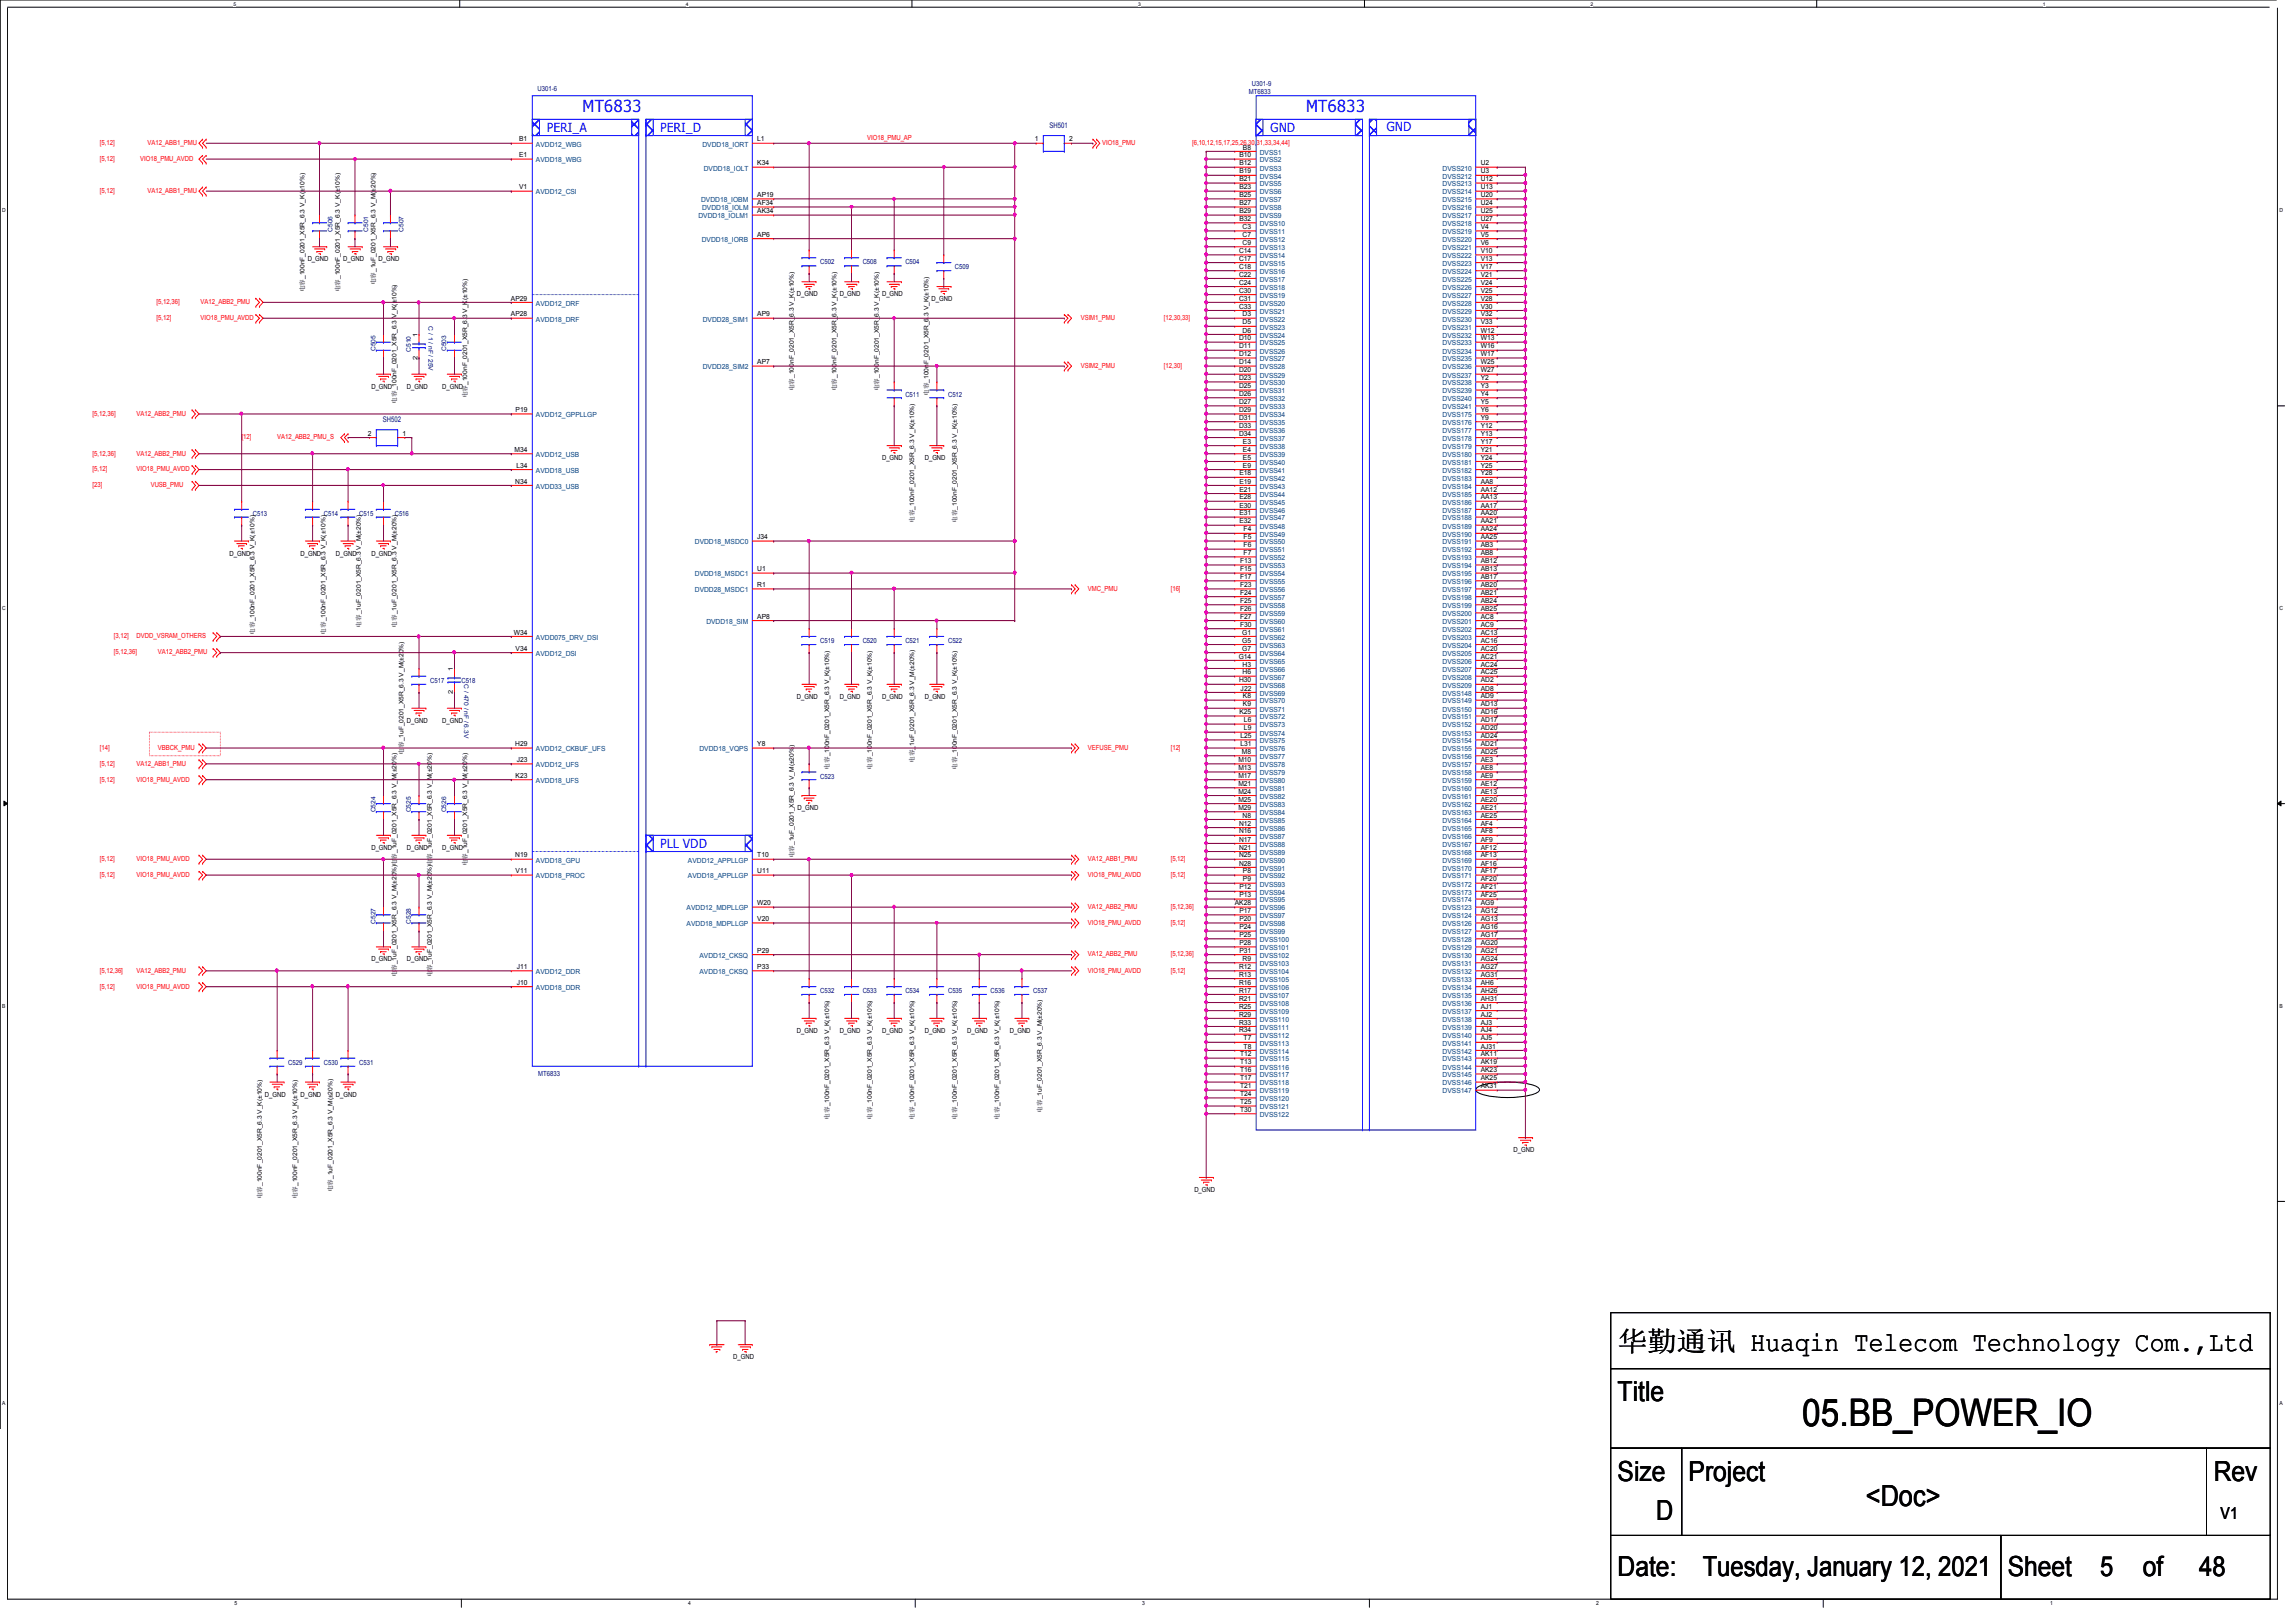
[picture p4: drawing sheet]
<svg xmlns="http://www.w3.org/2000/svg" width="297mm" height="210mm" viewBox="0 0 297 210" stroke-linecap="round" stroke-linejoin="round" font-family="sans-serif">
<defs><g id="words">
<text font-size="4.9" x="233.2" y="184.5">05.BB_POWER_IO</text>
<text font-size="3.8" x="241.4" y="194.9">&lt;Doc&gt;</text>
<g font-size="3.6">
<text x="209.3" y="174.8">华华华华 Huaqin Telecom Technology Com.,Ltd</text>
<text x="209.3" y="181.3">Title</text>
<text x="209.3" y="191.6">Size</text>
<text x="218.5" y="191.6">Project</text>
<text x="286.4" y="191.6">Rev</text>
<text x="214.3" y="196.7">D</text>
<text x="209.3" y="203.9">Date:</text>
<text x="220.3" y="203.9">Tuesday, January 12, 2021</text>
<text x="259.8" y="203.9">Sheet</text>
<text x="271.7" y="203.9">5</text>
<text x="277.2" y="203.9">of</text>
<text x="284.5" y="203.9">48</text>
</g>
<g font-size="2.1" fill="#00f">
<text x="75.3" y="14.5">MT6833</text>
<text x="168.9" y="14.5">MT6833</text>
</g>
<text font-size="2.1" x="287.3" y="196.5">V1</text>
<g font-size="1.6" fill="#00f">
<text x="70.7" y="17.1">PERI_A</text>
<text x="85.4" y="17.1">PERI_D</text>
<text x="164.3" y="17.1">GND</text>
<text x="179.4" y="17">GND</text>
<text x="85.4" y="109.7">PLL VDD</text>
</g>
<g font-size="1" fill="#000080">
<text x="135.8" y="16.6">SH501</text>
<text x="49.5" y="54.7">SH502</text>
</g>
<g font-size=".9" fill="#000080">
<text x="69.5" y="11.8">U301-6</text>
<text x="162" y="11.2">U301-9</text>
<text x="161.6" y="12.2">MT6833</text>
<text x="106.1" y="34.2">C502</text>
<text x="111.6" y="34.2">C508</text>
<text x="117.1" y="34.2">C504</text>
<text x="123.5" y="34.8">C509</text>
<text x="117.1" y="51.3">C511</text>
<text x="122.7" y="51.3">C512</text>
<text x="32.7" y="66.8">C513</text>
<text x="41.9" y="66.8">C514</text>
<text x="46.5" y="66.8">C515</text>
<text x="51.1" y="66.8">C516</text>
<text x="106.1" y="83.2">C519</text>
<text x="111.6" y="83.2">C520</text>
<text x="117.1" y="83.2">C521</text>
<text x="122.7" y="83.2">C522</text>
<text x="55.7" y="88.4">C517</text>
<text x="59.7" y="88.4">C518</text>
<text x="106.1" y="100.8">C523</text>
<text x="106.1" y="128.5">C532</text>
<text x="111.6" y="128.5">C533</text>
<text x="117.1" y="128.5">C534</text>
<text x="122.7" y="128.5">C535</text>
<text x="128.1" y="128.5">C536</text>
<text x="133.7" y="128.5">C537</text>
<text x="37.3" y="137.8">C529</text>
<text x="41.9" y="137.8">C530</text>
<text x="46.5" y="137.8">C531</text>
<text x="69.6" y="139.2">MT6833</text>
</g>
<g font-size=".9" fill="#f00">
<text x="12.9" y="18.8">[5,12]</text>
<text x="12.9" y="20.8">[5,12]</text>
<text x="18.1" y="20.8">VIO18_PMU_AVDD</text>
<text x="19.1" y="18.8">VA12_ABB1_PMU</text>
<text x="112.2" y="18.1">VIO18_PMU_AP</text>
<text x="142.6" y="18.8">VIO18_PMU</text>
<text x="154.2" y="18.8">[6,10,12,15,17,25,26,30,31,33,34,44]</text>
<text x="12.9" y="25">[5,12]</text>
<text x="19.1" y="25">VA12_ABB1_PMU</text>
<text x="20.3" y="39.4">[5,12,36]</text>
<text x="20.3" y="41.4">[5,12]</text>
<text x="26" y="39.4">VA12_ABB2_PMU</text>
<text x="26" y="41.4">VIO18_PMU_AVDD</text>
<text x="139.8" y="41.4">VSIM1_PMU</text>
<text x="150.6" y="41.4">[12,30,33]</text>
<text x="139.8" y="47.6">VSIM2_PMU</text>
<text x="150.6" y="47.6">[12,30]</text>
<text x="12" y="53.8">[5,12,36]</text>
<text x="17.7" y="53.8">VA12_ABB2_PMU</text>
<text x="12" y="59">[5,12,36]</text>
<text x="17.7" y="59">VA12_ABB2_PMU</text>
<text x="31.3" y="56.9">[12]</text>
<text x="35.9" y="56.9">VA12_ABB2_PMU_S</text>
<text x="12" y="61">[5,12]</text>
<text x="12" y="63.1">[23]</text>
<text x="17.7" y="61">VIO18_PMU_AVDD</text>
<text x="19.5" y="63.1">VUSB_PMU</text>
<text x="140.8" y="76.5">VMC_PMU</text>
<text x="151.5" y="76.5">[16]</text>
<text x="14.7" y="82.6">[3,12]</text>
<text x="17.7" y="82.6">DVDD_VSRAM_OTHERS</text>
<text x="14.7" y="84.7">[5,12,36]</text>
<text x="20.4" y="84.7">VA12_ABB2_PMU</text>
<text x="12.9" y="97">[14]</text>
<text x="12.9" y="99.1">[5,12]</text>
<text x="12.9" y="101.1">[5,12]</text>
<text x="17.7" y="99.1">VA12_ABB1_PMU</text>
<text x="17.7" y="101.1">VIO18_PMU_AVDD</text>
<text x="20.4" y="97">VBBCK_PMU</text>
<text x="140.8" y="97">VEFUSE_PMU</text>
<text x="151.5" y="97">[12]</text>
<text x="12.9" y="111.4">[5,12]</text>
<text x="12.9" y="113.5">[5,12]</text>
<text x="17.7" y="111.4">VIO18_PMU_AVDD</text>
<text x="17.7" y="113.5">VIO18_PMU_AVDD</text>
<text x="140.8" y="111.4">VA12_ABB1_PMU</text>
<text x="140.8" y="113.5">VIO18_PMU_AVDD</text>
<text x="151.5" y="111.4">[5,12]</text>
<text x="151.5" y="113.5">[5,12]</text>
<text x="140.8" y="117.6">VA12_ABB2_PMU</text>
<text x="140.8" y="119.7">VIO18_PMU_AVDD</text>
<text x="151.5" y="117.6">[5,12,36]</text>
<text x="151.5" y="119.7">[5,12]</text>
<text x="12.9" y="125.9">[5,12,36]</text>
<text x="17.7" y="125.9">VA12_ABB2_PMU</text>
<text x="140.8" y="123.8">VA12_ABB2_PMU</text>
<text x="140.8" y="125.9">VIO18_PMU_AVDD</text>
<text x="151.5" y="123.8">[5,12,36]</text>
<text x="151.5" y="125.9">[5,12]</text>
<text x="12.9" y="127.9">[5,12]</text>
<text x="17.7" y="127.9">VIO18_PMU_AVDD</text>
</g>
<g font-size=".9">
<text x="67.2" y="18.3">B1</text>
<text x="67.2" y="20.4">E1</text>
<text x="98" y="21.4">K34</text>
<text x="98" y="18.3">L1</text>
<text x="133.9" y="18.3">1</text>
<text x="138.3" y="18.3">2</text>
<text x="160.3" y="20.4">B10</text>
<text x="160.3" y="21.4">B12</text>
<text x="160.3" y="22.4">B19</text>
<text x="160.3" y="23.4">B21</text>
<text x="160.8" y="19.4">B8</text>
<text x="191.6" y="21.4">U2</text>
<text x="191.6" y="22.4">U3</text>
<text x="191.6" y="23.4">U12</text>
<text x="67.2" y="24.5">V1</text>
<text x="98" y="25.5">AP19</text>
<text x="98" y="26.5">AF34</text>
<text x="98" y="27.6">AK34</text>
<text x="160.3" y="24.5">B23</text>
<text x="160.3" y="25.5">B25</text>
<text x="160.3" y="26.5">B27</text>
<text x="160.3" y="27.6">B29</text>
<text x="160.3" y="28.6">B32</text>
<text x="160.8" y="29.6">C3</text>
<text x="191.6" y="24.5">U13</text>
<text x="191.6" y="25.5">U20</text>
<text x="191.6" y="26.5">U24</text>
<text x="191.6" y="27.6">U25</text>
<text x="191.6" y="28.6">U27</text>
<text x="191.6" y="29.6">V4</text>
<text x="39.8" y="33.8">D_GND</text>
<text x="44.4" y="33.8">D_GND</text>
<text x="49" y="33.8">D_GND</text>
<text x="98" y="30.6">AP6</text>
<text x="160.3" y="32.7">C14</text>
<text x="160.3" y="33.7">C17</text>
<text x="160.3" y="34.8">C18</text>
<text x="160.3" y="35.8">C22</text>
<text x="160.8" y="30.6">C7</text>
<text x="160.8" y="31.7">C9</text>
<text x="191.6" y="30.6">V5</text>
<text x="191.6" y="31.7">V6</text>
<text x="191.6" y="32.7">V10</text>
<text x="191.6" y="33.7">V13</text>
<text x="191.6" y="34.8">V17</text>
<text x="191.6" y="35.8">V21</text>
<text x="66.1" y="40.9">AP28</text>
<text x="66.1" y="38.9">AP29</text>
<text x="98" y="40.9">AP9</text>
<text x="103.1" y="38.4">D_GND</text>
<text x="108.6" y="38.4">D_GND</text>
<text x="114.1" y="38.4">D_GND</text>
<text x="120.5" y="39">D_GND</text>
<text x="160.3" y="36.8">C24</text>
<text x="160.3" y="37.9">C30</text>
<text x="160.3" y="38.9">C31</text>
<text x="160.3" y="39.9">C33</text>
<text x="160.8" y="42">D5</text>
<text x="160.8" y="40.9">D3</text>
<text x="191.6" y="36.8">V24</text>
<text x="191.6" y="37.9">V25</text>
<text x="191.6" y="38.9">V28</text>
<text x="191.6" y="39.9">V30</text>
<text x="191.6" y="40.9">V32</text>
<text x="191.6" y="42">V33</text>
<text x="98" y="47.1">AP7</text>
<text x="160.3" y="44">D10</text>
<text x="160.3" y="45.1">D11</text>
<text x="160.3" y="46.1">D12</text>
<text x="160.3" y="47.1">D14</text>
<text x="160.8" y="43">D6</text>
<text x="191.6" y="43">W12</text>
<text x="191.6" y="44">W13</text>
<text x="191.6" y="45.1">W16</text>
<text x="191.6" y="46.1">W17</text>
<text x="191.6" y="47.1">W25</text>
<text x="48" y="50.3">D_GND</text>
<text x="52.6" y="50.3">D_GND</text>
<text x="57.2" y="50.3">D_GND</text>
<text x="66.7" y="53.3">P19</text>
<text x="160.3" y="48.2">D20</text>
<text x="160.3" y="49.2">D23</text>
<text x="160.3" y="50.2">D25</text>
<text x="160.3" y="51.2">D26</text>
<text x="160.3" y="52.3">D27</text>
<text x="160.3" y="53.3">D29</text>
<text x="191.6" y="48.2">W27</text>
<text x="191.6" y="49.2">Y2</text>
<text x="191.6" y="50.2">Y3</text>
<text x="191.6" y="51.2">Y4</text>
<text x="191.6" y="52.3">Y5</text>
<text x="191.6" y="53.3">Y6</text>
<text x="47.6" y="56.4">2</text>
<text x="52.1" y="56.4">1</text>
<text x="66.6" y="58.5">M34</text>
<text x="114.1" y="59.6">D_GND</text>
<text x="119.6" y="59.6">D_GND</text>
<text x="160.3" y="54.3">D31</text>
<text x="160.3" y="55.4">D33</text>
<text x="160.3" y="56.4">D34</text>
<text x="160.8" y="58.5">E4</text>
<text x="160.8" y="59.5">E5</text>
<text x="160.8" y="57.4">E3</text>
<text x="191.6" y="54.3">Y9</text>
<text x="191.6" y="55.4">Y12</text>
<text x="191.6" y="56.4">Y13</text>
<text x="191.6" y="57.4">Y17</text>
<text x="191.6" y="58.5">Y21</text>
<text x="191.6" y="59.5">Y24</text>
<text x="66.7" y="62.6">N34</text>
<text x="66.8" y="60.5">L34</text>
<text x="160.3" y="61.5">E18</text>
<text x="160.3" y="62.6">E19</text>
<text x="160.3" y="63.6">E21</text>
<text x="160.3" y="64.6">E28</text>
<text x="160.3" y="65.7">E30</text>
<text x="160.8" y="60.5">E9</text>
<text x="191.6" y="60.5">Y25</text>
<text x="191.6" y="61.5">Y28</text>
<text x="191.6" y="62.6">AA8</text>
<text x="191.6" y="63.6">AA12</text>
<text x="191.6" y="64.6">AA13</text>
<text x="191.6" y="65.7">AA17</text>
<text x="29.7" y="71.9">D_GND</text>
<text x="38.9" y="71.9">D_GND</text>
<text x="43.5" y="71.9">D_GND</text>
<text x="48" y="71.9">D_GND</text>
<text x="98" y="69.8">J34</text>
<text x="160.3" y="66.7">E31</text>
<text x="160.3" y="67.7">E32</text>
<text x="160.9" y="70.8">F6</text>
<text x="160.9" y="71.8">F7</text>
<text x="160.9" y="69.8">F5</text>
<text x="160.9" y="68.8">F4</text>
<text x="191.6" y="66.7">AA20</text>
<text x="191.6" y="67.7">AA21</text>
<text x="191.6" y="68.8">AA24</text>
<text x="191.6" y="69.8">AA25</text>
<text x="191.6" y="70.8">AB3</text>
<text x="191.6" y="71.8">AB8</text>
<text x="98" y="73.9">U1</text>
<text x="98" y="76">R1</text>
<text x="160.4" y="72.9">F13</text>
<text x="160.4" y="73.9">F15</text>
<text x="160.4" y="74.9">F17</text>
<text x="160.4" y="76">F23</text>
<text x="160.4" y="77">F24</text>
<text x="191.6" y="72.9">AB12</text>
<text x="191.6" y="73.9">AB13</text>
<text x="191.6" y="74.9">AB17</text>
<text x="191.6" y="76">AB20</text>
<text x="191.6" y="77">AB21</text>
<text x="66.5" y="82.1">W34</text>
<text x="98" y="80.1">AP8</text>
<text x="160.4" y="78">F25</text>
<text x="160.4" y="79.1">F26</text>
<text x="160.4" y="80.1">F27</text>
<text x="160.4" y="81.1">F30</text>
<text x="160.7" y="82.1">G1</text>
<text x="160.7" y="83.2">G5</text>
<text x="191.6" y="78">AB24</text>
<text x="191.6" y="79.1">AB25</text>
<text x="191.6" y="80.1">AC8</text>
<text x="191.6" y="81.1">AC9</text>
<text x="191.6" y="82.1">AC13</text>
<text x="191.6" y="83.2">AC16</text>
<text x="66.7" y="84.2">V34</text>
<text x="160.3" y="85.2">G14</text>
<text x="160.3" y="88.3">H30</text>
<text x="160.5" y="89.4">J22</text>
<text x="160.7" y="84.2">G7</text>
<text x="160.8" y="86.3">H3</text>
<text x="160.8" y="87.3">H6</text>
<text x="191.6" y="84.2">AC20</text>
<text x="191.6" y="85.2">AC21</text>
<text x="191.6" y="86.3">AC24</text>
<text x="191.6" y="87.3">AC25</text>
<text x="191.6" y="88.3">AD2</text>
<text x="191.6" y="89.4">AD8</text>
<text x="52.6" y="93.5">D_GND</text>
<text x="57.2" y="93.5">D_GND</text>
<text x="103.1" y="90.5">D_GND</text>
<text x="108.6" y="90.5">D_GND</text>
<text x="114.1" y="90.5">D_GND</text>
<text x="119.6" y="90.5">D_GND</text>
<text x="160.3" y="92.4">K25</text>
<text x="160.5" y="95.5">L25</text>
<text x="160.8" y="90.4">K8</text>
<text x="160.8" y="91.4">K9</text>
<text x="160.9" y="93.5">L6</text>
<text x="160.9" y="94.5">L9</text>
<text x="191.6" y="90.4">AD9</text>
<text x="191.6" y="91.4">AD13</text>
<text x="191.6" y="92.4">AD16</text>
<text x="191.6" y="93.5">AD17</text>
<text x="191.6" y="94.5">AD20</text>
<text x="191.6" y="95.5">AD24</text>
<text x="66.7" y="96.6">H29</text>
<text x="66.7" y="100.7">K23</text>
<text x="66.9" y="98.6">J23</text>
<text x="98" y="96.6">Y8</text>
<text x="160.2" y="99.7">M13</text>
<text x="160.2" y="100.7">M17</text>
<text x="160.2" y="101.7">M21</text>
<text x="160.2" y="98.6">M10</text>
<text x="160.5" y="96.6">L31</text>
<text x="160.7" y="97.6">M8</text>
<text x="191.6" y="96.6">AD21</text>
<text x="191.6" y="97.6">AD25</text>
<text x="191.6" y="98.6">AE3</text>
<text x="191.6" y="99.7">AE8</text>
<text x="191.6" y="100.7">AE9</text>
<text x="191.6" y="101.7">AE12</text>
<text x="103.2" y="104.9">D_GND</text>
<text x="160.2" y="102.7">M24</text>
<text x="160.2" y="103.8">M25</text>
<text x="160.2" y="104.8">M29</text>
<text x="160.3" y="106.9">N12</text>
<text x="160.3" y="107.9">N16</text>
<text x="160.8" y="105.8">N8</text>
<text x="191.6" y="102.7">AE13</text>
<text x="191.6" y="103.8">AE20</text>
<text x="191.6" y="104.8">AE21</text>
<text x="191.6" y="105.8">AE25</text>
<text x="191.6" y="106.9">AF4</text>
<text x="191.6" y="107.9">AF8</text>
<text x="48" y="110">D_GND</text>
<text x="52.6" y="110">D_GND</text>
<text x="57.2" y="110">D_GND</text>
<text x="66.7" y="111">N19</text>
<text x="66.7" y="113">V11</text>
<text x="98" y="111">T10</text>
<text x="98" y="113">U11</text>
<text x="160.3" y="108.9">N17</text>
<text x="160.3" y="110">N21</text>
<text x="160.3" y="111">N25</text>
<text x="160.3" y="112">N28</text>
<text x="160.8" y="113">P8</text>
<text x="191.6" y="108.9">AF9</text>
<text x="191.6" y="110">AF12</text>
<text x="191.6" y="111">AF13</text>
<text x="191.6" y="112">AF16</text>
<text x="191.6" y="113">AF17</text>
<text x="98" y="117.2">W20</text>
<text x="98" y="119.2">V20</text>
<text x="159.7" y="117.2">AK28</text>
<text x="160.3" y="115.1">P12</text>
<text x="160.3" y="116.1">P13</text>
<text x="160.3" y="118.2">P17</text>
<text x="160.3" y="119.2">P20</text>
<text x="160.8" y="114.1">P9</text>
<text x="191.6" y="114.1">AF20</text>
<text x="191.6" y="115.1">AF21</text>
<text x="191.6" y="116.1">AF25</text>
<text x="191.6" y="117.2">AG9</text>
<text x="191.6" y="118.2">AG12</text>
<text x="191.6" y="119.2">AG13</text>
<text x="48" y="124.4">D_GND</text>
<text x="52.6" y="124.4">D_GND</text>
<text x="66.9" y="125.4">J11</text>
<text x="98" y="123.3">P29</text>
<text x="98" y="125.4">P33</text>
<text x="160.3" y="125.4">R12</text>
<text x="160.3" y="120.3">P24</text>
<text x="160.3" y="121.3">P25</text>
<text x="160.3" y="122.3">P28</text>
<text x="160.3" y="123.3">P31</text>
<text x="160.8" y="124.4">R9</text>
<text x="191.6" y="120.3">AG16</text>
<text x="191.6" y="121.3">AG17</text>
<text x="191.6" y="122.3">AG20</text>
<text x="191.6" y="123.3">AG21</text>
<text x="191.6" y="124.4">AG24</text>
<text x="191.6" y="125.4">AG27</text>
<text x="66.9" y="127.4">J10</text>
<text x="160.3" y="126.4">R13</text>
<text x="160.3" y="127.4">R16</text>
<text x="160.3" y="128.4">R17</text>
<text x="160.3" y="129.5">R21</text>
<text x="160.3" y="130.5">R25</text>
<text x="160.3" y="131.5">R29</text>
<text x="191.6" y="126.4">AG31</text>
<text x="191.6" y="127.4">AH6</text>
<text x="191.6" y="128.4">AH26</text>
<text x="191.6" y="129.5">AH31</text>
<text x="191.6" y="130.5">AJ1</text>
<text x="191.6" y="131.5">AJ2</text>
<text x="103.1" y="133.7">D_GND</text>
<text x="108.6" y="133.7">D_GND</text>
<text x="114.1" y="133.7">D_GND</text>
<text x="119.6" y="133.7">D_GND</text>
<text x="125.1" y="133.7">D_GND</text>
<text x="130.6" y="133.7">D_GND</text>
<text x="160.3" y="132.6">R33</text>
<text x="160.3" y="133.6">R34</text>
<text x="160.4" y="136.7">T12</text>
<text x="160.4" y="137.7">T13</text>
<text x="160.9" y="134.6">T7</text>
<text x="160.9" y="135.7">T8</text>
<text x="191.6" y="132.6">AJ3</text>
<text x="191.6" y="133.6">AJ4</text>
<text x="191.6" y="134.6">AJ5</text>
<text x="191.6" y="135.7">AJ31</text>
<text x="191.6" y="136.7">AK11</text>
<text x="191.6" y="137.7">AK19</text>
<text x="34.3" y="141.9">D_GND</text>
<text x="38.9" y="141.9">D_GND</text>
<text x="43.5" y="141.9">D_GND</text>
<text x="160.4" y="138.7">T16</text>
<text x="160.4" y="139.8">T17</text>
<text x="160.4" y="140.8">T21</text>
<text x="160.4" y="141.8">T24</text>
<text x="160.4" y="142.9">T25</text>
<text x="160.4" y="143.9">T30</text>
<text x="191.6" y="138.7">AK23</text>
<text x="191.6" y="139.8">AK25</text>
<text x="191.6" y="140.8">AK31</text>
<text x="195.8" y="149.1">D_GND</text>
<text x="154.5" y="154.3">D_GND</text>
<text x="94.9" y="175.9">D_GND</text>
</g>
<g font-size=".9" fill="#004080">
<text x="69.3" y="19">AVDD12_WBG</text>
<text x="69.3" y="21">AVDD18_WBG</text>
<text x="90.9" y="19">DVDD18_IORT</text>
<text x="91" y="22.1">DVDD18_IOLT</text>
<text x="163" y="20">DVSS1</text>
<text x="163" y="21">DVSS2</text>
<text x="163" y="22.1">DVSS3</text>
<text x="163" y="23.1">DVSS4</text>
<text x="186.6" y="22.1">DVSS210</text>
<text x="186.6" y="23.1">DVSS212</text>
<text x="69.3" y="25.2">AVDD12_CSI</text>
<text x="90.4" y="28.3">DVDD18_IOLM1</text>
<text x="90.7" y="26.2">DVDD18_IOBM</text>
<text x="90.8" y="27.2">DVDD18_IOLM</text>
<text x="163" y="24.1">DVSS5</text>
<text x="163" y="25.2">DVSS6</text>
<text x="163" y="26.2">DVSS7</text>
<text x="163" y="27.2">DVSS8</text>
<text x="163" y="28.3">DVSS9</text>
<text x="163" y="29.3">DVSS10</text>
<text x="186.6" y="24.1">DVSS213</text>
<text x="186.6" y="25.2">DVSS214</text>
<text x="186.6" y="26.2">DVSS215</text>
<text x="186.6" y="27.2">DVSS216</text>
<text x="186.6" y="28.3">DVSS217</text>
<text x="186.6" y="29.3">DVSS218</text>
<text x="90.8" y="31.3">DVDD18_IORB</text>
<text x="163" y="30.3">DVSS11</text>
<text x="163" y="31.3">DVSS12</text>
<text x="163" y="32.4">DVSS13</text>
<text x="163" y="33.4">DVSS14</text>
<text x="163" y="34.4">DVSS15</text>
<text x="163" y="35.5">DVSS16</text>
<text x="186.6" y="30.3">DVSS219</text>
<text x="186.6" y="31.3">DVSS220</text>
<text x="186.6" y="32.4">DVSS221</text>
<text x="186.6" y="33.4">DVSS222</text>
<text x="186.6" y="34.4">DVSS223</text>
<text x="186.6" y="35.5">DVSS224</text>
<text x="69.3" y="41.6">AVDD18_DRF</text>
<text x="69.3" y="39.6">AVDD12_DRF</text>
<text x="90.9" y="41.6">DVDD28_SIM1</text>
<text x="163" y="36.5">DVSS17</text>
<text x="163" y="37.5">DVSS18</text>
<text x="163" y="38.6">DVSS19</text>
<text x="163" y="39.6">DVSS20</text>
<text x="163" y="40.6">DVSS21</text>
<text x="163" y="41.6">DVSS22</text>
<text x="186.6" y="36.5">DVSS225</text>
<text x="186.6" y="37.5">DVSS226</text>
<text x="186.6" y="38.6">DVSS227</text>
<text x="186.6" y="39.6">DVSS228</text>
<text x="186.6" y="40.6">DVSS229</text>
<text x="186.6" y="41.6">DVSS230</text>
<text x="90.9" y="47.8">DVDD28_SIM2</text>
<text x="163" y="42.7">DVSS23</text>
<text x="163" y="43.7">DVSS24</text>
<text x="163" y="44.7">DVSS25</text>
<text x="163" y="45.8">DVSS26</text>
<text x="163" y="46.8">DVSS27</text>
<text x="163" y="47.8">DVSS28</text>
<text x="186.6" y="42.7">DVSS231</text>
<text x="186.6" y="43.7">DVSS232</text>
<text x="186.6" y="44.7">DVSS233</text>
<text x="186.6" y="45.8">DVSS234</text>
<text x="186.6" y="46.8">DVSS235</text>
<text x="186.6" y="47.8">DVSS236</text>
<text x="163" y="48.9">DVSS29</text>
<text x="163" y="49.9">DVSS30</text>
<text x="163" y="50.9">DVSS31</text>
<text x="163" y="51.9">DVSS32</text>
<text x="163" y="53">DVSS33</text>
<text x="186.6" y="48.9">DVSS237</text>
<text x="186.6" y="49.9">DVSS238</text>
<text x="186.6" y="50.9">DVSS239</text>
<text x="186.6" y="51.9">DVSS240</text>
<text x="186.6" y="53">DVSS241</text>
<text x="69.3" y="59.1">AVDD12_USB</text>
<text x="69.3" y="54">AVDD12_GPPLLGP</text>
<text x="163" y="54">DVSS34</text>
<text x="163" y="55">DVSS35</text>
<text x="163" y="56.1">DVSS36</text>
<text x="163" y="57.1">DVSS37</text>
<text x="163" y="59.1">DVSS39</text>
<text x="163" y="58.1">DVSS38</text>
<text x="186.6" y="54">DVSS175</text>
<text x="186.6" y="55">DVSS176</text>
<text x="186.6" y="56.1">DVSS177</text>
<text x="186.6" y="57.1">DVSS178</text>
<text x="186.6" y="58.1">DVSS179</text>
<text x="186.6" y="59.1">DVSS180</text>
<text x="69.3" y="61.2">AVDD18_USB</text>
<text x="69.3" y="63.2">AVDD33_USB</text>
<text x="163" y="60.1">DVSS40</text>
<text x="163" y="61.2">DVSS41</text>
<text x="163" y="62.2">DVSS42</text>
<text x="163" y="63.2">DVSS43</text>
<text x="163" y="64.3">DVSS44</text>
<text x="163" y="65.3">DVSS45</text>
<text x="186.6" y="60.1">DVSS181</text>
<text x="186.6" y="61.2">DVSS182</text>
<text x="186.6" y="62.2">DVSS183</text>
<text x="186.6" y="63.2">DVSS184</text>
<text x="186.6" y="64.3">DVSS185</text>
<text x="186.6" y="65.3">DVSS186</text>
<text x="89.9" y="70.4">DVDD18_MSDC0</text>
<text x="163" y="66.3">DVSS46</text>
<text x="163" y="67.3">DVSS47</text>
<text x="163" y="68.4">DVSS48</text>
<text x="163" y="71.5">DVSS51</text>
<text x="163" y="70.4">DVSS50</text>
<text x="163" y="69.4">DVSS49</text>
<text x="186.6" y="66.3">DVSS187</text>
<text x="186.6" y="67.3">DVSS188</text>
<text x="186.6" y="68.4">DVSS189</text>
<text x="186.6" y="69.4">DVSS190</text>
<text x="186.6" y="70.4">DVSS191</text>
<text x="186.6" y="71.5">DVSS192</text>
<text x="89.9" y="74.6">DVDD18_MSDC1</text>
<text x="89.9" y="76.6">DVDD28_MSDC1</text>
<text x="163" y="72.5">DVSS52</text>
<text x="163" y="73.5">DVSS53</text>
<text x="163" y="74.6">DVSS54</text>
<text x="163" y="75.6">DVSS55</text>
<text x="163" y="76.6">DVSS56</text>
<text x="163" y="77.6">DVSS57</text>
<text x="186.6" y="72.5">DVSS193</text>
<text x="186.6" y="73.5">DVSS194</text>
<text x="186.6" y="74.6">DVSS195</text>
<text x="186.6" y="75.6">DVSS196</text>
<text x="186.6" y="76.6">DVSS197</text>
<text x="186.6" y="77.6">DVSS198</text>
<text x="69.3" y="82.8">AVDD075_DRV_DSI</text>
<text x="91.4" y="80.7">DVDD18_SIM</text>
<text x="163" y="78.7">DVSS58</text>
<text x="163" y="79.7">DVSS59</text>
<text x="163" y="80.7">DVSS60</text>
<text x="163" y="81.8">DVSS61</text>
<text x="163" y="82.8">DVSS62</text>
<text x="163" y="83.8">DVSS63</text>
<text x="186.6" y="78.7">DVSS199</text>
<text x="186.6" y="79.7">DVSS200</text>
<text x="186.6" y="80.7">DVSS201</text>
<text x="186.6" y="81.8">DVSS202</text>
<text x="186.6" y="82.8">DVSS203</text>
<text x="186.6" y="83.8">DVSS204</text>
<text x="69.3" y="84.9">AVDD12_DSI</text>
<text x="163" y="84.9">DVSS64</text>
<text x="163" y="85.9">DVSS65</text>
<text x="163" y="86.9">DVSS66</text>
<text x="163" y="87.9">DVSS67</text>
<text x="163" y="89">DVSS68</text>
<text x="186.6" y="84.9">DVSS205</text>
<text x="186.6" y="85.9">DVSS206</text>
<text x="186.6" y="86.9">DVSS207</text>
<text x="186.6" y="87.9">DVSS208</text>
<text x="186.6" y="89">DVSS209</text>
<text x="163" y="90">DVSS69</text>
<text x="163" y="91">DVSS70</text>
<text x="163" y="92.1">DVSS71</text>
<text x="163" y="93.1">DVSS72</text>
<text x="163" y="94.1">DVSS73</text>
<text x="163" y="95.2">DVSS74</text>
<text x="186.6" y="90">DVSS148</text>
<text x="186.6" y="91">DVSS149</text>
<text x="186.6" y="92.1">DVSS150</text>
<text x="186.6" y="93.1">DVSS151</text>
<text x="186.6" y="94.1">DVSS152</text>
<text x="186.6" y="95.2">DVSS153</text>
<text x="69.3" y="99.3">AVDD12_UFS</text>
<text x="69.3" y="101.3">AVDD18_UFS</text>
<text x="69.3" y="97.2">AVDD12_CKBUF_UFS</text>
<text x="90.5" y="97.2">DVDD18_VQPS</text>
<text x="163" y="96.2">DVSS75</text>
<text x="163" y="97.2">DVSS76</text>
<text x="163" y="98.2">DVSS77</text>
<text x="163" y="100.3">DVSS79</text>
<text x="163" y="101.3">DVSS80</text>
<text x="163" y="99.3">DVSS78</text>
<text x="186.6" y="96.2">DVSS154</text>
<text x="186.6" y="97.2">DVSS155</text>
<text x="186.6" y="98.2">DVSS156</text>
<text x="186.6" y="99.3">DVSS157</text>
<text x="186.6" y="100.3">DVSS158</text>
<text x="186.6" y="101.3">DVSS159</text>
<text x="163" y="102.4">DVSS81</text>
<text x="163" y="103.4">DVSS82</text>
<text x="163" y="104.4">DVSS83</text>
<text x="163" y="105.5">DVSS84</text>
<text x="163" y="106.5">DVSS85</text>
<text x="163" y="107.5">DVSS86</text>
<text x="186.6" y="102.4">DVSS160</text>
<text x="186.6" y="103.4">DVSS161</text>
<text x="186.6" y="104.4">DVSS162</text>
<text x="186.6" y="105.5">DVSS163</text>
<text x="186.6" y="106.5">DVSS164</text>
<text x="186.6" y="107.5">DVSS165</text>
<text x="69.3" y="111.6">AVDD18_GPU</text>
<text x="69.3" y="113.7">AVDD18_PROC</text>
<text x="89" y="111.6">AVDD12_APPLLGP</text>
<text x="89" y="113.7">AVDD18_APPLLGP</text>
<text x="163" y="108.5">DVSS87</text>
<text x="163" y="109.6">DVSS88</text>
<text x="163" y="110.6">DVSS89</text>
<text x="163" y="111.6">DVSS90</text>
<text x="163" y="113.7">DVSS92</text>
<text x="163" y="112.7">DVSS91</text>
<text x="186.6" y="108.5">DVSS166</text>
<text x="186.6" y="109.6">DVSS167</text>
<text x="186.6" y="110.6">DVSS168</text>
<text x="186.6" y="111.6">DVSS169</text>
<text x="186.6" y="112.7">DVSS170</text>
<text x="186.6" y="113.7">DVSS171</text>
<text x="88.8" y="117.8">AVDD12_MDPLLGP</text>
<text x="88.8" y="119.9">AVDD18_MDPLLGP</text>
<text x="163" y="114.7">DVSS93</text>
<text x="163" y="115.8">DVSS94</text>
<text x="163" y="116.8">DVSS95</text>
<text x="163" y="118.8">DVSS97</text>
<text x="163" y="119.9">DVSS98</text>
<text x="163" y="117.8">DVSS96</text>
<text x="186.6" y="114.7">DVSS172</text>
<text x="186.6" y="115.8">DVSS173</text>
<text x="186.6" y="116.8">DVSS174</text>
<text x="186.6" y="117.8">DVSS123</text>
<text x="186.6" y="118.8">DVSS124</text>
<text x="186.6" y="119.9">DVSS126</text>
<text x="90.5" y="124">AVDD12_CKSQ</text>
<text x="163" y="120.9">DVSS99</text>
<text x="163" y="121.9">DVSS100</text>
<text x="163" y="123">DVSS101</text>
<text x="163" y="124">DVSS102</text>
<text x="163" y="125">DVSS103</text>
<text x="186.6" y="120.9">DVSS127</text>
<text x="186.6" y="121.9">DVSS128</text>
<text x="186.6" y="123">DVSS129</text>
<text x="186.6" y="124">DVSS130</text>
<text x="186.6" y="125">DVSS131</text>
<text x="69.3" y="126.1">AVDD12_DDR</text>
<text x="69.3" y="128.1">AVDD18_DDR</text>
<text x="90.5" y="126.1">AVDD18_CKSQ</text>
<text x="163" y="126.1">DVSS104</text>
<text x="163" y="127.1">DVSS105</text>
<text x="163" y="128.1">DVSS106</text>
<text x="163" y="129.1">DVSS107</text>
<text x="163" y="130.2">DVSS108</text>
<text x="163" y="131.2">DVSS109</text>
<text x="186.6" y="126.1">DVSS132</text>
<text x="186.6" y="127.1">DVSS133</text>
<text x="186.6" y="128.1">DVSS134</text>
<text x="186.6" y="129.1">DVSS135</text>
<text x="186.6" y="130.2">DVSS136</text>
<text x="186.6" y="131.2">DVSS137</text>
<text x="163" y="132.2">DVSS110</text>
<text x="163" y="133.3">DVSS111</text>
<text x="163" y="134.3">DVSS112</text>
<text x="163" y="135.3">DVSS113</text>
<text x="163" y="136.4">DVSS114</text>
<text x="163" y="137.4">DVSS115</text>
<text x="186.6" y="132.2">DVSS138</text>
<text x="186.6" y="133.3">DVSS139</text>
<text x="186.6" y="134.3">DVSS140</text>
<text x="186.6" y="135.3">DVSS141</text>
<text x="186.6" y="136.4">DVSS142</text>
<text x="186.6" y="137.4">DVSS143</text>
<text x="163" y="138.4">DVSS116</text>
<text x="163" y="139.4">DVSS117</text>
<text x="163" y="140.5">DVSS118</text>
<text x="163" y="141.5">DVSS119</text>
<text x="163" y="142.5">DVSS120</text>
<text x="163" y="143.6">DVSS121</text>
<text x="186.6" y="138.4">DVSS144</text>
<text x="186.6" y="139.4">DVSS145</text>
<text x="186.6" y="140.5">DVSS146</text>
<text x="186.6" y="141.5">DVSS147</text>
<text x="163" y="144.6">DVSS122</text>
</g>
<g font-size=".8" fill="#000080">
<text x="43" y="30" transform="rotate(-90 43 30)">C506</text>
<text x="47.6" y="30" transform="rotate(-90 47.6 30)">C501</text>
<text x="52.2" y="30" transform="rotate(-90 52.2 30)">C507</text>
<text x="48.6" y="45.4" transform="rotate(-90 48.6 45.4)">C505</text>
<text x="53.1" y="45.5" transform="rotate(-90 53.1 45.5)">C510</text>
<text x="55.4" y="42.2" transform="rotate(90 55.4 42.2)">C / 1 / nF / 25V</text>
<text x="57.7" y="45.4" transform="rotate(-90 57.7 45.4)">C503</text>
<text x="60" y="88.6" transform="rotate(90 60 88.6)">C / 470 / nF / 6.3V</text>
<text x="48.6" y="105.1" transform="rotate(-90 48.6 105.1)">C524</text>
<text x="53.1" y="105.1" transform="rotate(-90 53.1 105.1)">C525</text>
<text x="57.7" y="105.1" transform="rotate(-90 57.7 105.1)">C526</text>
<text x="48.6" y="119.5" transform="rotate(-90 48.6 119.5)">C527</text>
<text x="53.1" y="119.5" transform="rotate(-90 53.1 119.5)">C528</text>
</g>
<g font-size=".8">
<text x="39.4" y="37.8" transform="rotate(-90 39.4 37.8)">电电_100nF_0201_X5R_6.3 V_K(±10%)</text>
<text x="44" y="37.8" transform="rotate(-90 44 37.8)">电电_100nF_0201_X5R_6.3 V_K(±10%)</text>
<text x="48.6" y="36.9" transform="rotate(-90 48.6 36.9)">电电_1uF_0201_X5R_6.3 V_M(±20%)</text>
<text x="54" y="46.6" transform="rotate(-90 54 46.6)">2</text>
<text x="54" y="43.6" transform="rotate(-90 54 43.6)">1</text>
<text x="51.3" y="52.2" transform="rotate(-90 51.3 52.2)">电电_100nF_0201_X5R_6.3 V_K(±10%)</text>
<text x="60.5" y="51.5" transform="rotate(-90 60.5 51.5)">电电_100nF_0201_X5R_6.3 V_K(±10%)</text>
<text x="102.7" y="50.6" transform="rotate(-90 102.7 50.6)">电电_100nF_0201_X5R_6.3 V_K(±10%)</text>
<text x="108.2" y="50.6" transform="rotate(-90 108.2 50.6)">电电_100nF_0201_X5R_6.3 V_K(±10%)</text>
<text x="113.7" y="50.6" transform="rotate(-90 113.7 50.6)">电电_100nF_0201_X5R_6.3 V_K(±10%)</text>
<text x="120.1" y="51.2" transform="rotate(-90 120.1 51.2)">电电_100nF_0201_X5R_6.3 V_K(±10%)</text>
<text x="118.3" y="67.7" transform="rotate(-90 118.3 67.7)">电电_100nF_0201_X5R_6.3 V_K(±10%)</text>
<text x="123.8" y="67.7" transform="rotate(-90 123.8 67.7)">电电_100nF_0201_X5R_6.3 V_K(±10%)</text>
<text x="32.9" y="82.1" transform="rotate(-90 32.9 82.1)">电电_100nF_0201_X5R_6.3 V_K(±10%)</text>
<text x="42.1" y="82.1" transform="rotate(-90 42.1 82.1)">电电_100nF_0201_X5R_6.3 V_K(±10%)</text>
<text x="46.7" y="81.2" transform="rotate(-90 46.7 81.2)">电电_1uF_0201_X5R_6.3 V_M(±20%)</text>
<text x="51.3" y="81.2" transform="rotate(-90 51.3 81.2)">电电_1uF_0201_X5R_6.3 V_M(±20%)</text>
<text x="58.6" y="89.8" transform="rotate(-90 58.6 89.8)">2</text>
<text x="58.6" y="86.8" transform="rotate(-90 58.6 86.8)">1</text>
<text x="52.2" y="97.7" transform="rotate(-90 52.2 97.7)">电电_1uF_0201_X5R_6.3 V_M(±20%)</text>
<text x="107.3" y="99.6" transform="rotate(-90 107.3 99.6)">电电_100nF_0201_X5R_6.3 V_K(±10%)</text>
<text x="112.8" y="99.6" transform="rotate(-90 112.8 99.6)">电电_100nF_0201_X5R_6.3 V_K(±10%)</text>
<text x="118.3" y="98.7" transform="rotate(-90 118.3 98.7)">电电_1uF_0201_X5R_6.3 V_M(±20%)</text>
<text x="123.8" y="99.6" transform="rotate(-90 123.8 99.6)">电电_100nF_0201_X5R_6.3 V_K(±10%)</text>
<text x="60.5" y="112.1" transform="rotate(-90 60.5 112.1)">电电_1uF_0201_X5R_6.3 V_M(±20%)</text>
<text x="102.7" y="111.1" transform="rotate(-90 102.7 111.1)">电电_1uF_0201_X5R_6.3 V_M(±20%)</text>
<text x="51.3" y="126.5" transform="rotate(-90 51.3 126.5)">电电_1uF_0201_X5R_6.3 V_M(±20%)电电_1uF_0201_X5R_6.3 V_M(±20%)</text>
<text x="55.9" y="126.5" transform="rotate(-90 55.9 126.5)">电电_1uF_0201_X5R_6.3 V_M(±20%)电电_1uF_0201_X5R_6.3 V_M(±20%)</text>
<text x="134.8" y="144" transform="rotate(-90 134.8 144)">电电_1uF_0201_X5R_6.3 V_M(±20%)</text>
<text x="107.3" y="144.9" transform="rotate(-90 107.3 144.9)">电电_100nF_0201_X5R_6.3 V_K(±10%)</text>
<text x="112.8" y="144.9" transform="rotate(-90 112.8 144.9)">电电_100nF_0201_X5R_6.3 V_K(±10%)</text>
<text x="118.3" y="144.9" transform="rotate(-90 118.3 144.9)">电电_100nF_0201_X5R_6.3 V_K(±10%)</text>
<text x="123.8" y="144.9" transform="rotate(-90 123.8 144.9)">电电_100nF_0201_X5R_6.3 V_K(±10%)</text>
<text x="129.3" y="144.9" transform="rotate(-90 129.3 144.9)">电电_100nF_0201_X5R_6.3 V_K(±10%)</text>
<text x="33.9" y="155.2" transform="rotate(-90 33.9 155.2)">电电_100nF_0201_X5R_6.3 V_K(±10%)</text>
<text x="38.4" y="155.2" transform="rotate(-90 38.4 155.2)">电电_100nF_0201_X5R_6.3 V_K(±10%)</text>
<text x="43" y="154.3" transform="rotate(-90 43 154.3)">电电_1uF_0201_X5R_6.3 V_M(±20%)</text>
</g>
<g font-size=".7">
<text x=".3" y="27.5">D</text>
<text x="294.9" y="27.5">D</text>
<text x=".3" y="78.9">C</text>
<text x="294.9" y="78.9">C</text>
<text x=".3" y="130.4">B</text>
<text x="294.9" y="130.4">B</text>
<text x=".3" y="181.9">A</text>
<text x="294.9" y="181.9">A</text>
<text x="30.3" y="207.8">5</text>
<text x="89" y="207.8">4</text>
<text x="147.8" y="207.8">3</text>
<text x="206.5" y="207.8">2</text>
<text x="265.2" y="207.8">1</text>
</g>
<g font-size=".6">
<text x="30.2" y=".7">5</text>
<text x="88.7" y=".7">4</text>
<text x="147.2" y=".7">3</text>
<text x="205.8" y=".7">2</text>
<text x="264.3" y=".7">1</text>
</g>
</g></defs>
<path d="M1 .9h292.6M1 1v206h293.6v-206M294.5 0h-294.5v184.9" fill="none" stroke="#000" stroke-width=".13"/>
<g fill="#fff">
<path d="M30.2 .1h.4v.7h-.4z"/>
<path d="M30.3 207.1h.4v.8h-.4z"/>
</g>
<path d="M59.5 0v.9M59.7 207v1" fill="none" stroke="#000" stroke-width=".13"/>
<g fill="#fff">
<path d="M88.7 .1h.4v.7h-.4z"/>
<path d="M89 207.1h.4v.8h-.4z"/>
</g>
<path d="M118 0v.9M118.4 207v1" fill="none" stroke="#000" stroke-width=".13"/>
<g fill="#fff">
<path d="M147.2 .1h.4v.7h-.4z"/>
<path d="M147.8 207.1h.3v.8h-.3z"/>
</g>
<path d="M176.5 0v.9M177.2 207v1" fill="none" stroke="#000" stroke-width=".13"/>
<g fill="#fff">
<path d="M205.8 .1h.3v.7h-.3z"/>
<path d="M206.5 207.1h.4v.8h-.4z"/>
</g>
<path d="M235 0v.9M235.9 207v1" fill="none" stroke="#000" stroke-width=".13"/>
<g fill="#fff">
<path d="M264.3 .1h.3v.7h-.3z"/>
<path d="M265.2 207.1h.4v.8h-.4z"/>
<path d="M.3 26.8h.5v.8h-.5z"/>
<path d="M294.9 26.8h.5v.8h-.5z"/>
<path d="M.3 78.3h.5v.8h-.5z"/>
<path d="M294.9 78.3h.5v.8h-.5z"/>
</g>
<path d="M294.6 52.5h1" fill="none" stroke="#000" stroke-width=".13"/>
<g fill="#fff">
<path d="M.3 129.7h.4v.8h-.4z"/>
<path d="M294.9 129.7h.4v.8h-.4z"/>
</g>
<path d="M.5 103.7l.5 .3-.5 .3zM294.6 104l.5-.3v.6zM294.6 104h1" fill="none" stroke="#000" stroke-width=".13"/>
<path d="M.5 103.7l.5 .3-.5 .3zM294.6 104l.5-.3v.6z" fill="#000"/>
<g fill="#fff">
<path d="M.3 181.2h.4v.8h-.4z"/>
<path d="M294.9 181.2h.4v.8h-.4z"/>
</g>
<path d="M191 140.8a7.2 7.2 0 0 1 4-.8 7.3 7.3 0 0 1 4.1 .8l.1 .2a1.83 1.83 0 0 1-1.6 .8 12.6 12.6 0 0 1-6.3-.3l-.3-.2-.1-.3zM294.6 155.5h1M208.4 177.1h85.3v10.3h-85.3zM208.4 169.9h85.3v7.2h-85.3zM208.4 187.4h9.2v11.3h-9.2zM208.4 198.7h50.5v8.3h-50.5zM217.6 187.4h67.9v11.3h-67.9zM258.9 198.7h34.8v8.3h-34.8zM285.5 187.4h8.2v11.3h-8.2z" fill="none" stroke="#000" stroke-width=".13"/>
<path d="M19.3 94.8h9.2v3h-9.2z" fill="none" stroke="#ff0080" stroke-width=".13"/>
<g fill="none" stroke="#f00" stroke-width=".13">
<path d="M26.2 18h.1M26.2 19.1h.1M26.2 18l-.5 .5 .5 .6M26.7 18h.1M26.7 19.1h.1M26.7 18l-.5 .5 .5 .6M141.4 19.1h.1M141.4 18h.1M141.4 18l.5 .5-.5 .6M141.9 19.1h.1M141.9 18h.1M141.9 18l.4 .5-.4 .6"/>
<path d="M26.2 20.1h.1M26.2 21.1h.1M26.2 24.2h.1M26.2 25.3h.1M26.2 20.1l-.5 .5 .5 .5M26.2 24.2l-.5 .5 .5 .6M26.7 20.1h.1M26.7 21.1h.1M26.7 24.2h.1M26.7 25.3h.1M26.7 20.1l-.5 .5 .5 .5M26.7 24.2l-.5 .5 .5 .6"/>
<path d="M33.1 39.7h.1M33.1 38.6h.1M33.1 38.6l.5 .5-.5 .6M33.6 38.6h.1M33.6 39.7h.1M33.6 38.6l.4 .5-.4 .6M40.4 31.9h1.9M40.7 32.2h1.3M41 32.6h.1M41 32.6h.7M41.3 32.8h.2M41.3 27.8h.1"/>
<path d="M41.3 30.9h.1M41.3 27.8v1M41.3 29.9v1M41.5 32.8h.1M42 32.2h.1M42.3 31.9h.1M45 31.9h1.9M45.3 32.2h1.3M45.6 32.6h.1M45.6 32.6h.7M45.8 32.8h.3M46.1 32.8h.1"/>
<path d="M46.6 32.2h.1M46.9 31.9h.1M49.6 31.9h1.8M49.9 32.2h1.3M50.2 32.6h.1M50.2 32.6h.7M50.4 32.8h.2M50.6 32.8h.1M51.2 32.2h.1M51.4 31.9h.1M103.7 36.5h1.9M104 36.8h1.3"/>
<path d="M104.3 37.1h.1M104.3 37.1h.7M104.6 37.4h.2M104.7 32.4h.1M104.7 35.4h.1M104.7 32.4v1M104.7 34.4v1M104.8 37.4h.1M105.3 36.8h.1M105.6 36.5h.1M109.3 36.5h1.8M109.5 36.8h1.3"/>
<path d="M109.8 37.1h.1M109.8 37.1h.7M110.1 37.4h.2M110.3 37.4h.1M110.8 36.8h.1M111.1 36.5h.1M114.8 36.5h1.8M115 36.8h1.3M115.3 37.1h.1M115.3 37.1h.8M115.6 37.4h.2M115.7 32.4h.1"/>
<path d="M115.7 35.4h.1M115.7 32.4v1M115.7 34.4v1M115.8 37.4h.1M116.3 36.8h.1M116.6 36.5h.1M121.2 37.1h1.8M121.5 37.4h1.2M121.8 37.7h.1M121.8 37.7h.7M122 38h.2M122.2 38h.1"/>
<path d="M122.7 37.4h.1M123 37.1h.1M24.9 54h.1M24.9 53h.1M24.9 59.2h.1M24.9 58.2h.1M24.9 53l.4 .6-.4 .4M24.9 58.2l.4 .5-.4 .5M25.3 53h.1M25.3 54h.1M25.3 58.2h.1M25.3 59.2h.1"/>
<path d="M25.3 53l.4 .6-.4 .4M25.3 58.2l.4 .5-.4 .5M33.1 41.7h.1M33.1 40.7h.1M33.1 40.7l.5 .5-.5 .5M33.6 40.7h.1M33.6 41.7h.1M33.6 40.7l.4 .5-.4 .5M44.6 57.1h.1M44.6 56.1h.1M44.6 56.1l-.5 .5 .5 .5M45 57.1h.1"/>
<path d="M45 56.1h.1M45 56.1l-.4 .5 .4 .5M48.7 48.4h1.8M49 48.7h1.3M49.2 49h.1M49.2 49h.8M49.5 49.3h.2M49.7 49.3h.1M50.3 48.7h.1M50.5 48.4h.1M53.3 48.4h1.8M53.6 48.7h1.2"/>
<path d="M53.8 49h.1M53.8 49h.7M54.1 49.3h.2M54.3 49.3h.1M54.8 48.7h.1M55.1 48.4h.1M57.9 48.4h1.8M58.2 48.7h1.2M58.4 49h.1M58.4 49h.7M58.7 49.3h.2M58.8 43.3h.1"/>
<path d="M58.8 46.3h.1M58.8 43.3v1M58.8 45.3v1M58.9 49.3h.1M59.4 48.7h.1M59.7 48.4h.1M114.8 57.7h1.8M115 58h1.3M115.3 58.3h.1M115.3 58.3h.8M115.6 58.6h.2M115.8 58.6h.1"/>
<path d="M116.3 58h.1M116.6 57.7h.1M120.3 57.7h1.8M120.5 58h1.3M120.8 58.3h.1M120.8 58.3h.7M121.1 58.6h.2M121.3 58.6h.1M121.8 58h.1M122.1 57.7h.1M137.7 41.7h.1M137.7 40.7h.1"/>
<path d="M137.7 47.9h.1M137.7 46.9h.1M137.7 40.7l.5 .5-.5 .5M137.7 46.9l.5 .5-.5 .5M138.2 41.7h.1M138.2 40.7h.1M138.2 47.9h.1M138.2 46.9h.1M138.2 40.7l.4 .5-.4 .5M138.2 46.9l.4 .5-.4 .5M24.9 61.3h.1M24.9 60.2h.1"/>
<path d="M24.9 63.3h.1M24.9 62.3h.1M24.9 60.2l.4 .6-.4 .5M24.9 62.3l.4 .5-.4 .5M25.3 60.2h.1M25.3 61.3h.1M25.3 62.3h.1M25.3 63.3h.1M25.3 60.2l.4 .6-.4 .5M25.3 62.3l.4 .5-.4 .5M30.3 70h1.9M30.6 70.3h1.3"/>
<path d="M30.9 70.6h.1M30.9 70.6h.7M31.2 71h.2M31.3 64.9h.1M31.3 68h.1M31.3 64.9v1M31.3 66.9v1.1M31.4 71h.1M31.9 70.3h.1M32.2 70h.1M39.5 70h1.8M39.8 70.3h1.3"/>
<path d="M40.1 70.6h.1M40.1 70.6h.7M40.4 71h.1M40.5 71h.1M41.1 70.3h.1M41.3 70h.1M44.1 70h1.8M44.4 70.3h1.3M44.6 70.6h.1M44.6 70.6h.8M44.9 71h.2M45.1 71h.1"/>
<path d="M45.7 70.3h.1M45.9 70h.1M48.7 70h1.8M49 70.3h1.3M49.2 70.6h.1M49.2 70.6h.8M49.5 71h.2M49.7 71h.1M50.3 70.3h.1M50.5 70h.1M138.6 76.7h.1M138.6 75.7h.1"/>
<path d="M138.6 75.7l.5 .5-.5 .5M139.1 76.7h.1M139.1 75.7h.1M139.1 75.7l.5 .5-.5 .5M25.7 97.3h.1M25.7 96.3h.1M25.7 96.3l.5 .5-.5 .5M25.7 99.4h.1M25.7 98.3h.1M25.7 98.3l.5 .6-.5 .5M26.2 96.3h.1M26.2 97.3h.1"/>
<path d="M26.2 96.3l.5 .5-.5 .5M26.2 98.3h.1M26.2 99.4h.1M26.2 98.3l.5 .6-.5 .5M27.6 82.9h.1M27.6 81.9h.1M27.6 84.9h.1M27.6 83.9h.1M27.6 81.9l.4 .5-.4 .5M27.6 83.9l.4 .6-.4 .4M28 81.9h.1M28 82.9h.1"/>
<path d="M28 83.9h.1M28 84.9h.1M28 81.9l.5 .5-.5 .5M28 83.9l.5 .6-.5 .4M53.3 91.7h1.8M53.6 91.9h1.2M53.8 92.3h.1M53.8 92.3h.7M54.1 92.6h.2M54.2 86.5h.1M54.2 89.6h.1M54.2 86.5v1"/>
<path d="M54.2 88.6v1M54.3 92.6h.1M54.8 91.9h.1M55.1 91.7h.1M57.9 91.7h1.8M58.2 91.9h1.2M58.4 92.3h.1M58.4 92.3h.7M58.7 92.6h.2M58.9 92.6h.1M59.4 91.9h.1M59.7 91.7h.1"/>
<path d="M103.7 88.6h1.9M104 88.8h1.3M104.3 89.2h.1M104.3 89.2h.7M104.6 89.5h.2M104.7 81.4h.1M104.7 84.5h.1M104.7 81.4v1M104.7 83.4v1.1M104.8 89.5h.1M105.3 88.8h.1M105.6 88.6h.1"/>
<path d="M109.3 88.6h1.8M109.5 88.8h1.3M109.8 89.2h.1M109.8 89.2h.7M110.1 89.5h.2M110.3 89.5h.1M110.8 88.8h.1M111.1 88.6h.1M114.8 88.6h1.8M115 88.8h1.3M115.3 89.2h.1M115.3 89.2h.8"/>
<path d="M115.6 89.5h.2M115.8 89.5h.1M116.3 88.8h.1M116.6 88.6h.1M120.3 88.6h1.8M120.5 88.8h1.3M120.8 89.2h.1M120.8 89.2h.7M121.1 89.5h.2M121.3 89.5h.1M121.8 88.8h.1M122.1 88.6h.1"/>
<path d="M138.6 97.3h.1M138.6 96.3h.1M138.6 96.3l.5 .5-.5 .5M139.1 97.3h.1M139.1 96.3h.1M139.1 96.3l.5 .5-.5 .5M25.7 101.4h.1M25.7 100.4h.1M25.7 111.7h.1M25.7 110.7h.1M25.7 113.8h.1M25.7 112.8h.1"/>
<path d="M25.7 100.4l.5 .5-.5 .5M25.7 110.7l.5 .5-.5 .5M25.7 112.8l.5 .4-.5 .6M26.2 100.4h.1M26.2 101.4h.1M26.2 110.7h.1M26.2 111.7h.1M26.2 112.8h.1M26.2 113.8h.1M26.2 100.4l.5 .5-.5 .5M26.2 110.7l.5 .5-.5 .5M26.2 112.8l.5 .4-.5 .6"/>
<path d="M48.7 108.1h1.8M49 108.4h1.3M49.2 108.7h.1M49.2 108.7h.8M49.5 109.1h.2M49.7 109.1h.1M50.3 108.4h.1M50.5 108.1h.1M53.3 108.1h1.8M53.6 108.4h1.2M53.8 108.7h.1M53.8 108.7h.7"/>
<path d="M54.1 109.1h.2M54.2 117.4h.1M54.2 117.4v1M54.2 119.4v1.1M54.3 109.1h.1M54.8 108.4h.1M55.1 108.1h.1M57.9 108.1h1.8M58.2 108.4h1.2M58.4 108.7h.1M58.4 108.7h.7M58.7 109.1h.2"/>
<path d="M58.9 109.1h.1M59.4 108.4h.1M59.7 108.1h.1M103.7 103h.1M103.7 103h1.9M104 103.3h.1M104 103.3h1.3M104.3 103.6h.7M104.6 103.9h.1M104.6 103.9h.2M105 103.6h.1M138.6 111.7h.1"/>
<path d="M138.6 110.7h.1M138.6 113.8h.1M138.6 112.8h.1M138.6 117.9h.1M138.6 116.9h.1M138.6 120h.1M138.6 118.9h.1M138.6 110.7l.5 .5-.5 .5M138.6 112.8l.5 .4-.5 .6M138.6 116.9l.5 .5-.5 .5M138.6 118.9l.5 .5-.5 .6M139.1 111.7h.1"/>
<path d="M139.1 110.7h.1M139.1 113.8h.1M139.1 112.8h.1M139.1 117.9h.1M139.1 116.9h.1M139.1 120h.1M139.1 118.9h.1M139.1 110.7l.5 .5-.5 .5M139.1 112.8l.5 .4-.5 .6M139.1 116.9l.5 .5-.5 .5M139.1 118.9l.5 .5-.5 .6M25.7 126.1h.1"/>
<path d="M25.7 125.1h.1M25.7 128.2h.1M25.7 127.2h.1M25.7 125.1l.5 .5-.5 .5M25.7 127.2l.5 .5-.5 .5M26.2 125.1h.1M26.2 126.1h.1M26.2 127.2h.1M26.2 128.2h.1M26.2 125.1l.5 .5-.5 .5M26.2 127.2l.5 .5-.5 .5M35.9 135.9h.1"/>
<path d="M35.9 139h.1M35.9 135.9v1M35.9 138v1M48.7 122.5h1.8M49 122.8h1.3M49.2 123.2h.1M49.2 123.2h.8M49.5 123.4h.2M49.7 123.4h.1M50.3 122.8h.1M50.5 122.5h.1M53.3 122.5h1.8"/>
<path d="M53.6 122.8h1.2M53.8 123.2h.1M53.8 123.2h.7M54.1 123.4h.2M54.2 120.5h.1M54.3 123.4h.1M54.8 122.8h.1M55.1 122.5h.1M103.7 131.8h1.9M104 132.1h1.3M104.3 132.4h.1M104.3 132.4h.7"/>
<path d="M104.6 132.7h.2M104.8 132.7h.1M105.3 132.1h.1M105.6 131.8h.1M109.3 131.8h1.8M109.5 132.1h1.3M109.8 132.4h.1M109.8 132.4h.7M110.1 132.7h.2M110.3 132.7h.1M110.8 132.1h.1M111.1 131.8h.1"/>
<path d="M114.8 131.8h1.8M115 132.1h1.3M115.3 132.4h.1M115.3 132.4h.8M115.6 132.7h.2M115.8 132.7h.1M116.3 132.1h.1M116.6 131.8h.1M120.3 131.8h1.8M120.5 132.1h1.3M120.8 132.4h.1M120.8 132.4h.7"/>
<path d="M121.1 132.7h.2M121.3 132.7h.1M121.8 132.1h.1M122.1 131.8h.1M125.8 131.8h1.8M126.1 132.1h1.2M126.3 132.4h.1M126.3 132.4h.8M126.6 132.7h.2M126.7 126.6h.1M126.7 129.7h.1M126.7 126.6v1.1"/>
<path d="M126.7 128.7v1M126.8 132.7h.1M127.3 132.1h.1M127.6 131.8h.1M131.3 131.8h1.8M131.6 132.1h1.2M131.8 132.4h.1M131.8 132.4h.8M132.1 132.7h.2M132.3 132.7h.1M132.8 132.1h.1M133.1 131.8h.1"/>
<path d="M138.6 124.1h.1M138.6 123.1h.1M138.6 126.1h.1M138.6 125.1h.1M138.6 123.1l.5 .4-.5 .6M138.6 125.1l.5 .5-.5 .5M139.1 124.1h.1M139.1 123.1h.1M139.1 126.1h.1M139.1 125.1h.1M139.1 123.1l.5 .4-.5 .6M139.1 125.1l.5 .5-.5 .5"/>
<path d="M34.9 140h1.8M35.2 140.3h1.3M35.5 140.7h.1M35.5 140.7h.7M35.8 140.9h.1M35.9 140.9h.1M36.5 140.3h.1M36.7 140h.1M39.5 140h1.8M39.8 140.3h1.3M40.1 140.7h.1M40.1 140.7h.7"/>
<path d="M40.4 140.9h.1M40.5 140.9h.1M41.1 140.3h.1M41.3 140h.1M44.1 140h1.8M44.4 140.3h1.3M44.6 140.7h.1M44.6 140.7h.8M44.9 140.9h.2M45.1 140.9h.1M45.7 140.3h.1M45.9 140h.1"/>
<path d="M155.2 152.4h1.8M155.4 152.7h1.3M155.7 153h.1M155.7 153h.7M156 153.3h.2M156.2 153.3h.1M156.7 152.7h.1M157 152.4h.1M196.5 147.2h1.8M196.7 147.6h1.3M197 147.8h.1M197 147.8h.7"/>
<path d="M197.3 148.2h.2M197.5 148.2h.1M198 147.6h.1M198.3 147.2h.1M91.8 174h.1M91.8 174h1.9M92.1 174.3h.1M92.1 174.3h1.3M92.4 174.6h.7M92.7 174.9h.1M93.1 174.6h.1M95.5 174h1.8"/>
<path d="M95.8 174.3h1.3M96.1 174.6h.1M96.1 174.6h.7M96.3 174.9h.2M96.5 174.9h.1M97.1 174.3h.1M97.3 174h.1"/>
</g>
<g fill="none" stroke="#00f" stroke-width=".13">
<path d="M68.9 15.4h.1M68.9 17.5h.1M68.9 15.4h13.7M68.9 17.5h13.7M83.6 17.5h.1M83.6 17.5h13.7M40.4 28.8h.1M40.4 29.9h.1M40.4 28.8h1.9M40.4 29.9h1.9M41.3 28.8h.1M41.3 29.9h.1"/>
<path d="M103.7 33.4h.1M103.7 34.4h.1M103.7 33.4h1.9M103.7 34.4h1.9M104.7 33.4h.1M104.7 34.4h.1M114.8 33.4h.1M114.8 34.4h.1M114.8 33.4h1.8M114.8 34.4h1.8M115.7 33.4h.1M115.7 34.4h.1"/>
<path d="M57.9 44.3h.1M57.9 45.3h.1M57.9 44.3h1.8M57.9 45.3h1.8M58.8 44.3h.1M58.8 45.3h.1M30.3 65.9h.1M30.3 66.9h.1M30.3 65.9h1.9M30.3 66.9h1.9M31.3 65.9h.1M31.3 66.9h.1"/>
<path d="M53.3 87.5h.1M53.3 88.6h.1M53.3 87.5h1.8M53.3 88.6h1.8M54.2 87.5h.1M54.2 88.6h.1M103.7 82.4h.1M103.7 83.4h.1M103.7 82.4h1.9M103.7 83.4h1.9M104.7 82.4h.1M104.7 83.4h.1"/>
<path d="M53.3 118.4h.1M53.3 119.4h.1M53.3 118.4h1.8M53.3 119.4h1.8M54.2 118.4h.1M54.2 119.4h.1M34.9 136.9h.1M34.9 138h.1M34.9 136.9h1.8M34.9 138h1.8M35.9 136.9h.1M35.9 138h.1"/>
<path d="M125.8 127.7h.1M125.8 128.7h.1M125.8 127.7h1.8M125.8 128.7h1.8M126.7 127.7h.1M126.7 128.7h.1"/>
</g>
<path d="M96.4 15.4h.9v2.1h-.9z" fill-rule="evenodd" fill="#fff"/>
<path d="M96.4 15.4h.9v2.1h-.9z" fill-rule="evenodd" fill="#00f"/>
<path d="M68.9 12.4h28.4v125.6h-28.4zM83.6 15.4h.1M83.6 15.4h13.7M96.4 15.4h.9v2.1h-.9z" fill="none" stroke="#00f" stroke-width=".13"/>
<path d="M83.6 15.4h.9v2.1h-.9z" fill-rule="evenodd" fill="#fff"/>
<path d="M83.6 15.4h.9v2.1h-.9z" fill-rule="evenodd" fill="#00f"/>
<path d="M83.6 15.4h.9v2.1h-.9z" fill="none" stroke="#00f" stroke-width=".13"/>
<path d="M68.9 15.4h.9v2.1h-.9z" fill-rule="evenodd" fill="#fff"/>
<path d="M68.9 15.4h.9v2.1h-.9z" fill-rule="evenodd" fill="#00f"/>
<path d="M68.9 15.4h.9v2.1h-.9z" fill="none" stroke="#00f" stroke-width=".13"/>
<path d="M81.7 15.4h.9v2.1h-.9z" fill-rule="evenodd" fill="#fff"/>
<path d="M81.7 15.4h.9v2.1h-.9z" fill-rule="evenodd" fill="#00f"/>
<path d="M81.7 15.4h.9v2.1h-.9z" fill="none" stroke="#00f" stroke-width=".13"/>
<path d="M96.4 108.1h.9v2.1h-.9z" fill-rule="evenodd" fill="#fff"/>
<path d="M96.4 108.1h.9v2.1h-.9z" fill-rule="evenodd" fill="#00f"/>
<path d="M83.6 110.2h.1M83.6 108.1h.1M83.6 110.2h13.7M83.6 108.1h13.7M96.4 108.1h.9v2.1h-.9z" fill="none" stroke="#00f" stroke-width=".13"/>
<path d="M83.6 108.1h.9v2.1h-.9z" fill-rule="evenodd" fill="#fff"/>
<path d="M83.6 108.1h.9v2.1h-.9z" fill-rule="evenodd" fill="#00f"/>
<g fill="none" stroke="#00f" stroke-width=".13">
<path d="M82.6 15.4v122.6M83.6 15.4v122.6M162.5 15.4h.1M162.5 17.5h.1M162.5 15.4h13.8M162.5 17.5h13.8M177.2 17.5h.1M177.2 17.5h13.7M68.9 38.1h.1M68.9 38.1h13.7M53.4 45h1.6M53.4 44.5h1.6"/>
<path d="M54.2 44.5h.1M54.2 45h.1M54.2 44.3v.2M54.2 45v.3M55 45h.1M55 44.5h.1M48.7 118.4h.1M48.7 119.4h.1M48.7 118.4h1.8M48.7 119.4h1.8M49.6 118.4h.1M49.6 119.4h.1"/>
<path d="M53.3 104h.1M53.3 105h.1M53.3 104h1.8M53.3 105h1.8M54.2 104h.1M54.2 105h.1M68.9 110.2h.1M68.9 110.2h13.7M83.6 108.1h.9v2.1h-.9zM82.6 138h.1M83.6 138h.1M103.7 127.7h.1"/>
<path d="M103.7 128.7h.1M103.7 127.7h1.9M103.7 128.7h1.9M104.7 127.7h.1M104.7 128.7h.1"/>
</g>
<g fill="none" stroke="#f00" stroke-width=".13">
<path d="M66.1 18.5h.1M66.1 18.5h2.8M97.3 18.5h2.8M100.1 18.5h.1M66.1 24.7h.1M66.1 24.7h2.8M66.1 39.1h.1M66.1 39.1h2.8M66.1 20.6h.1M66.1 20.6h2.8M97.3 21.6h2.8M97.3 25.7h2.8"/>
<path d="M97.3 26.8h2.8M97.3 27.8h2.8M97.3 30.9h2.8M100.1 21.6h.1M100.1 25.7h.1M100.1 26.8h.1M100.1 27.8h.1M100.1 30.9h.1M54.2 46.3h.1M54.2 43.3h.1M54.2 43.3v1M54.2 45.3v1"/>
<path d="M66.1 58.7h.1M66.1 58.7h2.8M66.1 41.2h.1M66.1 41.2h2.8M66.1 53.6h.1M66.1 53.6h2.8M97.3 41.2h2.8M97.3 47.4h2.8M100.1 41.2h.1M100.1 47.4h.1M66.1 60.8h.1M66.1 62.8h.1"/>
<path d="M66.1 60.8h2.8M66.1 62.8h2.8M97.3 70h2.8M97.3 74.2h2.8M97.3 76.2h2.8M100.1 70h.1M100.1 74.2h.1M100.1 76.2h.1M66.1 98.9h.1M66.1 98.9h2.8M66.1 84.5h.1M66.1 96.8h.1"/>
<path d="M66.1 82.4h.1M66.1 96.8h2.8M66.1 84.5h2.8M66.1 82.4h2.8M97.3 96.8h2.8M97.3 80.3h2.8M100.1 96.8h.1M100.1 80.3h.1M49.6 117.4h.1M49.6 117.4v1M49.6 119.4v1.1M54.2 103h.1"/>
<path d="M54.2 106h.1M54.2 103v1M54.2 105v1M66.1 100.9h.1M66.1 100.9h2.8M66.1 111.2h.1M66.1 113.2h.1M66.1 111.2h2.8M66.1 113.2h2.8M97.3 111.2h2.8M97.3 113.2h2.8M97.3 117.4h2.8"/>
<path d="M97.3 119.4h2.8M100.1 111.2h.1M100.1 113.2h.1M100.1 117.4h.1M100.1 119.4h.1M49.6 120.5h.1M66.1 125.6h.1M66.1 127.7h.1M66.1 125.6h2.8M66.1 127.7h2.8M97.3 123.5h2.8M97.3 125.6h2.8"/>
<path d="M100.1 123.5h.1M100.1 125.6h.1M104.7 126.6h.1M104.7 129.7h.1M104.7 126.6v1.1M104.7 128.7v1"/>
</g>
<path d="M190 15.4h.9v2.1h-.9z" fill-rule="evenodd" fill="#fff"/>
<path d="M190 15.4h.9v2.1h-.9z" fill-rule="evenodd" fill="#00f"/>
<path d="M162.5 12.4h28.4v133.8h-28.4zM177.2 15.4h.1M177.2 15.4h13.7M190 15.4h.9v2.1h-.9z" fill="none" stroke="#00f" stroke-width=".13"/>
<path d="M177.2 15.4h.9v2.1h-.9z" fill-rule="evenodd" fill="#fff"/>
<path d="M177.2 15.4h.9v2.1h-.9z" fill-rule="evenodd" fill="#00f"/>
<path d="M177.2 15.4h.9v2.1h-.9z" fill="none" stroke="#00f" stroke-width=".13"/>
<path d="M162.5 15.4h.9v2.1h-.9z" fill-rule="evenodd" fill="#fff"/>
<path d="M162.5 15.4h.9v2.1h-.9z" fill-rule="evenodd" fill="#00f"/>
<path d="M162.5 15.4h.9v2.1h-.9z" fill="none" stroke="#00f" stroke-width=".13"/>
<path d="M175.3 15.4h1v2.1h-1z" fill-rule="evenodd" fill="#fff"/>
<path d="M175.3 15.4h1v2.1h-1z" fill-rule="evenodd" fill="#00f"/>
<g fill="none" stroke="#00f" stroke-width=".13">
<path d="M135 18.5h.1M135 19.6h.1M135 17.5h.1M135 19.6h2.7M135 17.5v2.1M135 17.5h2.7M137.7 18.5h.1M137.7 17.5h.1M137.7 19.6h.1M137.7 17.5v2.1M175.3 15.4h1v2.1h-1zM176.3 15.4v130.8"/>
<path d="M177.2 15.4v130.8M45 28.8h.1M45 29.9h.1M45 28.8h1.9M45 29.9h1.9M45.9 28.8h.1M45.9 29.9h.1M49.6 28.8h.1M49.6 29.9h.1M49.6 28.8h1.8M49.6 29.9h1.8M50.5 28.8h.1"/>
<path d="M50.5 29.9h.1M109.3 33.4h.1M109.3 34.4h.1M109.3 33.4h1.8M109.3 34.4h1.8M110.2 33.4h.1M110.2 34.4h.1M121.2 34h.1M121.2 35h.1M121.2 34h1.8M121.2 35h1.8M122.1 34h.1"/>
<path d="M122.1 35h.1M48.7 44.3h.1M48.7 45.3h.1M48.7 56.6h.1M48.7 57.7h.1M48.7 55.6h.1M48.7 44.3h1.8M48.7 45.3h1.8M48.7 55.6h2.7M48.7 57.7h2.7M48.7 55.6v2.1M49.6 44.3h.1"/>
<path d="M49.6 45.3h.1M51.4 56.6h.1M51.4 55.6h.1M51.4 57.7h.1M51.4 55.6v2.1M114.8 50.5h1.8M114.8 51.5h1.8M115.7 50.5h.1M115.7 51.5h.1M116.6 50.5h.1M116.6 51.5h.1M120.3 50.5h1.8"/>
<path d="M120.3 51.5h1.8M121.2 50.5h.1M121.2 51.5h.1M122.1 50.5h.1M122.1 51.5h.1M39.5 65.9h.1M39.5 66.9h.1M39.5 65.9h1.8M39.5 66.9h1.8M40.4 65.9h.1M40.4 66.9h.1M44.1 65.9h.1"/>
<path d="M44.1 66.9h.1M44.1 65.9h1.8M44.1 66.9h1.8M45 65.9h.1M45 66.9h.1M48.7 65.9h.1M48.7 66.9h.1M48.7 65.9h1.8M48.7 66.9h1.8M49.6 65.9h.1M49.6 66.9h.1M57.9 88.3h.1"/>
<path d="M57.9 87.7h.1M57.9 88.3h1.7M57.9 87.7h1.7M58.8 87.7h.1M58.8 88.3h.1M58.8 87.5v.2M58.8 88.3v.3M103.7 99.9h.1M103.7 99.9h1.9M104.7 99.9h.1M109.3 82.4h.1M109.3 83.4h.1"/>
<path d="M109.3 82.4h1.8M109.3 83.4h1.8M110.2 82.4h.1M110.2 83.4h.1M114.8 82.4h.1M114.8 83.4h.1M114.8 82.4h1.8M114.8 83.4h1.8M115.7 82.4h.1M115.7 83.4h.1M120.3 82.4h.1M120.3 83.4h.1"/>
<path d="M120.3 82.4h1.8M120.3 83.4h1.8M121.2 82.4h.1M121.2 83.4h.1M48.7 104h.1M48.7 105h.1M48.7 104h1.8M48.7 105h1.8M49.6 104h.1M49.6 105h.1M57.9 104h.1M57.9 105h.1"/>
<path d="M57.9 104h1.8M57.9 105h1.8M58.8 104h.1M58.8 105h.1M103.7 100.9h.1M103.7 100.9h1.9M104.7 100.9h.1M39.5 136.9h.1M39.5 138h.1M39.5 136.9h1.8M39.5 138h1.8M40.4 136.9h.1"/>
<path d="M40.4 138h.1M44.1 136.9h.1M44.1 138h.1M44.1 136.9h1.8M44.1 138h1.8M45 136.9h.1M45 138h.1M109.3 127.7h.1M109.3 128.7h.1M109.3 127.7h1.8M109.3 128.7h1.8M110.2 127.7h.1"/>
<path d="M110.2 128.7h.1M114.8 127.7h.1M114.8 128.7h.1M114.8 127.7h1.8M114.8 128.7h1.8M115.7 127.7h.1M115.7 128.7h.1M120.3 127.7h.1M120.3 128.7h.1M120.3 127.7h1.8M120.3 128.7h1.8M121.2 127.7h.1"/>
<path d="M121.2 128.7h.1M131.3 127.7h.1M131.3 128.7h.1M131.3 127.7h1.8M131.3 128.7h1.8M132.2 127.7h.1M132.2 128.7h.1M176.3 146.2h.1M177.2 146.2h.1"/>
</g>
<g fill="none" stroke="#f00" stroke-width=".13">
<path d="M134 18.5h.1M134 18.5h1M137.7 18.5h.9M138.6 18.5h.1M159.7 19.6h.1M159.7 19.6h2.8M45.9 27.8h.1M45.9 30.9h.1M45.9 27.8v1M45.9 29.9v1M50.5 27.8h.1M50.5 30.9h.1"/>
<path d="M50.5 27.8v1M50.5 29.9v1M110.2 32.4h.1M110.2 35.4h.1M110.2 32.4v1M110.2 34.4v1M122.1 33h.1M122.1 36h.1M122.1 33v1M122.1 35v1M159.7 20.6h.1M159.7 21.6h.1"/>
<path d="M159.7 22.7h.1M159.7 23.7h.1M159.7 24.7h.1M159.7 25.7h.1M159.7 26.8h.1M159.7 27.8h.1M159.7 28.8h.1M159.7 20.6h2.8M159.7 21.6h2.8M159.7 22.7h2.8M159.7 23.7h2.8M159.7 24.7h2.8"/>
<path d="M159.7 25.7h2.8M159.7 26.8h2.8M159.7 27.8h2.8M159.7 28.8h2.8M159.7 29.9h.1M159.7 30.9h.1M159.7 31.9h.1M159.7 33h.1M159.7 34h.1M159.7 35h.1M159.7 36h.1M159.7 37.1h.1"/>
<path d="M159.7 38.1h.1M159.7 39.1h.1M159.7 29.9h2.8M159.7 30.9h2.8M159.7 31.9h2.8M159.7 33h2.8M159.7 34h2.8M159.7 35h2.8M159.7 36h2.8M159.7 37.1h2.8M159.7 38.1h2.8M159.7 39.1h2.8"/>
<path d="M190.9 21.6h2.8M190.9 22.7h2.8M190.9 23.7h2.8M190.9 24.7h2.8M190.9 25.7h2.8M190.9 26.8h2.8M190.9 27.8h2.8M190.9 28.8h2.8M190.9 29.9h2.8M190.9 30.9h2.8M190.9 31.9h2.8M190.9 33h2.8"/>
<path d="M190.9 34h2.8M190.9 35h2.8M190.9 36h2.8M190.9 37.1h2.8M190.9 38.1h2.8M190.9 39.1h2.8M193.7 21.6h.1M193.7 22.7h.1M193.7 23.7h.1M193.7 24.7h.1M193.7 25.7h.1M193.7 26.8h.1"/>
<path d="M193.7 27.8h.1M193.7 28.8h.1M193.7 29.9h.1M193.7 30.9h.1M193.7 31.9h.1M193.7 33h.1M193.7 34h.1M193.7 35h.1M193.7 36h.1M193.7 37.1h.1M193.7 38.1h.1M193.7 39.1h.1"/>
<path d="M47.8 56.6h.1M47.8 56.6h.9M49.6 43.3h.1M49.6 46.3h.1M49.6 43.3v1M49.6 45.3v1M51.4 56.6h1M52.4 56.6h.1M115.7 49.4h.1M115.7 52.5h.1M115.7 49.4v1.1M115.7 51.5v1"/>
<path d="M121.2 49.4h.1M121.2 52.5h.1M121.2 49.4v1.1M121.2 51.5v1M159.7 40.2h.1M159.7 42.2h.1M159.7 43.3h.1M159.7 44.3h.1M159.7 45.3h.1M159.7 46.3h.1M159.7 47.4h.1M159.7 40.2h2.8"/>
<path d="M159.7 42.2h2.8M159.7 43.3h2.8M159.7 44.3h2.8M159.7 45.3h2.8M159.7 46.3h2.8M159.7 47.4h2.8M159.7 48.4h.1M159.7 49.4h.1M159.7 50.5h.1M159.7 51.5h.1M159.7 52.5h.1M159.7 53.6h.1"/>
<path d="M159.7 54.6h.1M159.7 55.6h.1M159.7 56.6h.1M159.7 58.7h.1M159.7 59.7h.1M159.7 48.4h2.8M159.7 49.4h2.8M159.7 50.5h2.8M159.7 51.5h2.8M159.7 52.5h2.8M159.7 53.6h2.8M159.7 54.6h2.8"/>
<path d="M159.7 55.6h2.8M159.7 56.6h2.8M159.7 58.7h2.8M159.7 59.7h2.8M159.7 57.7h.1M159.7 41.2h.1M159.7 57.7h2.8M159.7 41.2h2.8M190.9 40.2h2.8M190.9 42.2h2.8M190.9 41.2h2.8M190.9 43.3h2.8"/>
<path d="M190.9 44.3h2.8M190.9 45.3h2.8M190.9 46.3h2.8M190.9 47.4h2.8M190.9 48.4h2.8M190.9 49.4h2.8M190.9 50.5h2.8M190.9 51.5h2.8M190.9 52.5h2.8M190.9 53.6h2.8M190.9 54.6h2.8M190.9 55.6h2.8"/>
<path d="M190.9 56.6h2.8M190.9 58.7h2.8M190.9 59.7h2.8M190.9 57.7h2.8M193.7 40.2h.1M193.7 41.2h.1M193.7 42.2h.1M193.7 43.3h.1M193.7 44.3h.1M193.7 45.3h.1M193.7 46.3h.1M193.7 47.4h.1"/>
<path d="M193.7 48.4h.1M193.7 49.4h.1M193.7 50.5h.1M193.7 51.5h.1M193.7 52.5h.1M193.7 53.6h.1M193.7 54.6h.1M193.7 55.6h.1M193.7 56.6h.1M193.7 57.7h.1M193.7 58.7h.1M193.7 59.7h.1"/>
<path d="M40.4 64.9h.1M40.4 68h.1M40.4 64.9v1M40.4 66.9v1.1M45 64.9h.1M45 68h.1M45 64.9v1M45 66.9v1.1M49.6 64.9h.1M49.6 68h.1M49.6 64.9v1M49.6 66.9v1.1"/>
<path d="M159.7 60.8h.1M159.7 61.8h.1M159.7 62.8h.1M159.7 63.9h.1M159.7 64.9h.1M159.7 60.8h2.8M159.7 61.8h2.8M159.7 62.8h2.8M159.7 63.9h2.8M159.7 64.9h2.8M159.7 65.9h.1M159.7 66.9h.1"/>
<path d="M159.7 68h.1M159.7 71.1h.1M159.7 72.1h.1M159.7 73.1h.1M159.7 74.2h.1M159.7 75.2h.1M159.7 76.2h.1M159.7 77.2h.1M159.7 78.3h.1M159.7 79.3h.1M159.7 65.9h2.8M159.7 66.9h2.8"/>
<path d="M159.7 68h2.8M159.7 71.1h2.8M159.7 72.1h2.8M159.7 73.1h2.8M159.7 74.2h2.8M159.7 75.2h2.8M159.7 76.2h2.8M159.7 77.2h2.8M159.7 78.3h2.8M159.7 79.3h2.8M159.7 70h.1M159.7 69h.1"/>
<path d="M159.7 70h2.8M159.7 69h2.8M190.9 60.8h2.8M190.9 61.8h2.8M190.9 62.8h2.8M190.9 63.9h2.8M190.9 64.9h2.8M190.9 65.9h2.8M190.9 66.9h2.8M190.9 68h2.8M190.9 71.1h2.8M190.9 72.1h2.8"/>
<path d="M190.9 73.1h2.8M190.9 74.2h2.8M190.9 75.2h2.8M190.9 76.2h2.8M190.9 70h2.8M190.9 69h2.8M190.9 77.2h2.8M190.9 78.3h2.8M190.9 79.3h2.8M193.7 60.8h.1M193.7 61.8h.1M193.7 62.8h.1"/>
<path d="M193.7 63.9h.1M193.7 64.9h.1M193.7 65.9h.1M193.7 66.9h.1M193.7 68h.1M193.7 69h.1M193.7 70h.1M193.7 71.1h.1M193.7 72.1h.1M193.7 73.1h.1M193.7 74.2h.1M193.7 75.2h.1"/>
<path d="M193.7 76.2h.1M193.7 77.2h.1M193.7 78.3h.1M193.7 79.3h.1M58.8 89.6h.1M58.8 86.5h.1M58.8 86.5v1M58.8 88.6v1M104.7 98.9h.1M104.7 98.9v1M110.2 81.4h.1M110.2 84.5h.1"/>
<path d="M110.2 81.4v1M110.2 83.4v1.1M115.7 81.4h.1M115.7 84.5h.1M115.7 81.4v1M115.7 83.4v1.1M121.2 81.4h.1M121.2 84.5h.1M121.2 81.4v1M121.2 83.4v1.1M159.7 80.3h.1M159.7 81.4h.1"/>
<path d="M159.7 82.4h.1M159.7 83.4h.1M159.7 84.5h.1M159.7 80.3h2.8M159.7 81.4h2.8M159.7 82.4h2.8M159.7 83.4h2.8M159.7 84.5h2.8M159.7 85.5h.1M159.7 86.5h.1M159.7 87.5h.1M159.7 88.6h.1"/>
<path d="M159.7 89.6h.1M159.7 90.6h.1M159.7 91.7h.1M159.7 92.7h.1M159.7 93.7h.1M159.7 94.8h.1M159.7 95.8h.1M159.7 96.8h.1M159.7 97.8h.1M159.7 99.9h.1M159.7 85.5h2.8M159.7 86.5h2.8"/>
<path d="M159.7 87.5h2.8M159.7 88.6h2.8M159.7 89.6h2.8M159.7 90.6h2.8M159.7 91.7h2.8M159.7 92.7h2.8M159.7 93.7h2.8M159.7 94.8h2.8M159.7 95.8h2.8M159.7 96.8h2.8M159.7 97.8h2.8M159.7 99.9h2.8"/>
<path d="M159.7 98.9h.1M159.7 98.9h2.8M190.9 80.3h2.8M190.9 81.4h2.8M190.9 82.4h2.8M190.9 83.4h2.8M190.9 84.5h2.8M190.9 85.5h2.8M190.9 86.5h2.8M190.9 87.5h2.8M190.9 88.6h2.8M190.9 89.6h2.8"/>
<path d="M190.9 90.6h2.8M190.9 91.7h2.8M190.9 92.7h2.8M190.9 93.7h2.8M190.9 94.8h2.8M190.9 95.8h2.8M190.9 96.8h2.8M190.9 97.8h2.8M190.9 99.9h2.8M190.9 98.9h2.8M193.7 80.3h.1M193.7 81.4h.1"/>
<path d="M193.7 82.4h.1M193.7 83.4h.1M193.7 84.5h.1M193.7 85.5h.1M193.7 86.5h.1M193.7 87.5h.1M193.7 88.6h.1M193.7 89.6h.1M193.7 90.6h.1M193.7 91.7h.1M193.7 92.7h.1M193.7 93.7h.1"/>
<path d="M193.7 94.8h.1M193.7 95.8h.1M193.7 96.8h.1M193.7 97.8h.1M193.7 98.9h.1M193.7 99.9h.1M49.6 103h.1M49.6 106h.1M49.6 103v1M49.6 105v1M58.8 103h.1M58.8 106h.1"/>
<path d="M58.8 103v1M58.8 105v1M104.7 101.9h.1M104.7 100.9v1M159.7 100.9h.1M159.7 101.9h.1M159.7 103h.1M159.7 100.9h2.8M159.7 101.9h2.8M159.7 103h2.8M159.7 104h.1M159.7 105h.1"/>
<path d="M159.7 106h.1M159.7 107.1h.1M159.7 108.1h.1M159.7 109.1h.1M159.7 110.2h.1M159.7 111.2h.1M159.7 113.2h.1M159.7 114.3h.1M159.7 115.3h.1M159.7 116.3h.1M159.7 118.4h.1M159.7 119.4h.1"/>
<path d="M159.7 104h2.8M159.7 105h2.8M159.7 106h2.8M159.7 107.1h2.8M159.7 108.1h2.8M159.7 109.1h2.8M159.7 110.2h2.8M159.7 111.2h2.8M159.7 113.2h2.8M159.7 114.3h2.8M159.7 115.3h2.8M159.7 116.3h2.8"/>
<path d="M159.7 118.4h2.8M159.7 119.4h2.8M159.7 117.4h.1M159.7 112.2h.1M159.7 117.4h2.8M159.7 112.2h2.8M190.9 100.9h2.8M190.9 101.9h2.8M190.9 103h2.8M190.9 104h2.8M190.9 105h2.8M190.9 106h2.8"/>
<path d="M190.9 107.1h2.8M190.9 108.1h2.8M190.9 109.1h2.8M190.9 110.2h2.8M190.9 111.2h2.8M190.9 113.2h2.8M190.9 114.3h2.8M190.9 115.3h2.8M190.9 116.3h2.8M190.9 118.4h2.8M190.9 119.4h2.8M190.9 117.4h2.8"/>
<path d="M190.9 112.2h2.8M193.7 100.9h.1M193.7 101.9h.1M193.7 103h.1M193.7 104h.1M193.7 105h.1M193.7 106h.1M193.7 107.1h.1M193.7 108.1h.1M193.7 109.1h.1M193.7 110.2h.1M193.7 111.2h.1"/>
<path d="M193.7 112.2h.1M193.7 113.2h.1M193.7 114.3h.1M193.7 115.3h.1M193.7 116.3h.1M193.7 117.4h.1M193.7 118.4h.1M193.7 119.4h.1M40.4 135.9h.1M40.4 139h.1M40.4 135.9v1M40.4 138v1"/>
<path d="M45 135.9h.1M45 139h.1M45 135.9v1M45 138v1M110.2 126.6h.1M110.2 129.7h.1M110.2 126.6v1.1M110.2 128.7v1M115.7 126.6h.1M115.7 129.7h.1M115.7 126.6v1.1M115.7 128.7v1"/>
<path d="M121.2 126.6h.1M121.2 129.7h.1M121.2 126.6v1.1M121.2 128.7v1M132.2 126.6h.1M132.2 129.7h.1M132.2 126.6v1.1M132.2 128.7v1M159.7 120.5h.1M159.7 121.5h.1M159.7 120.5h2.8M159.7 121.5h2.8"/>
<path d="M159.7 122.5h.1M159.7 123.5h.1M159.7 124.6h.1M159.7 125.6h.1M159.7 126.6h.1M159.7 127.7h.1M159.7 128.7h.1M159.7 129.7h.1M159.7 130.8h.1M159.7 131.8h.1M159.7 132.8h.1M159.7 133.8h.1"/>
<path d="M159.7 134.9h.1M159.7 135.9h.1M159.7 136.9h.1M159.7 138h.1M159.7 139h.1M159.7 122.5h2.8M159.7 123.5h2.8M159.7 124.6h2.8M159.7 125.6h2.8M159.7 126.6h2.8M159.7 127.7h2.8M159.7 128.7h2.8"/>
<path d="M159.7 129.7h2.8M159.7 130.8h2.8M159.7 131.8h2.8M159.7 132.8h2.8M159.7 133.8h2.8M159.7 134.9h2.8M159.7 135.9h2.8M159.7 136.9h2.8M159.7 138h2.8M159.7 139h2.8M190.9 120.5h2.8M190.9 121.5h2.8"/>
<path d="M190.9 122.5h2.8M190.9 123.5h2.8M190.9 124.6h2.8M190.9 125.6h2.8M190.9 126.6h2.8M190.9 127.7h2.8M190.9 128.7h2.8M190.9 129.7h2.8M190.9 130.8h2.8M190.9 131.8h2.8M190.9 132.8h2.8M190.9 133.8h2.8"/>
<path d="M190.9 134.9h2.8M190.9 135.9h2.8M190.9 136.9h2.8M190.9 138h2.8M190.9 139h2.8M193.7 120.5h.1M193.7 121.5h.1M193.7 122.5h.1M193.7 123.5h.1M193.7 124.6h.1M193.7 125.6h.1M193.7 126.6h.1"/>
<path d="M193.7 127.7h.1M193.7 128.7h.1M193.7 129.7h.1M193.7 130.8h.1M193.7 131.8h.1M193.7 132.8h.1M193.7 133.8h.1M193.7 134.9h.1M193.7 135.9h.1M193.7 136.9h.1M193.7 138h.1M193.7 139h.1"/>
<path d="M159.7 140h.1M159.7 141.1h.1M159.7 142.1h.1M159.7 143.1h.1M159.7 144.1h.1M159.7 140h2.8M159.7 141.1h2.8M159.7 142.1h2.8M159.7 143.1h2.8M159.7 144.1h2.8M190.9 140h2.8M190.9 141.1h2.8"/>
<path d="M193.7 140h.1M193.7 141.1h.1"/>
</g>
<path d="M131.3 30.9v39.1M131.3 70h.1M193.7 112.2h3.6M197.3 113.2h.1M197.3 112.2h.1M197.3 112.2v1" fill="none" stroke="#800040" stroke-width=".13"/>
<path d="M131.1 30.7h.3v.3h-.3z" fill-rule="evenodd" fill="#f0f"/>
<path d="M131.1 30.7h.3v.3h-.3z" fill="none" stroke="#f0f" stroke-width=".13"/>
<path d="M131.1 69.9h.3v.2h-.3z" fill-rule="evenodd" fill="#f0f"/>
<path d="M131.1 69.9h.3v.2h-.3z" fill="none" stroke="#f0f" stroke-width=".13"/>
<path d="M100.1 30.9h31.2M131.3 30.9h.1M193.7 140h3.6M197.3 141.1h.1M197.3 140h.1M197.3 140v1.1" fill="none" stroke="#800040" stroke-width=".13"/>
<path d="M197.2 139.9h.3v.2h-.3z" fill-rule="evenodd" fill="#f0f"/>
<path d="M197.2 139.9h.3v.2h-.3z" fill="none" stroke="#f0f" stroke-width=".13"/>
<path d="M156 119.4v1.1M193.7 113.2h3.6M197.3 114.3h.1M197.3 113.2h.1M197.3 113.2v1.1M156 120.5h.1M156 133.8h.1M156 132.8v1" fill="none" stroke="#800040" stroke-width=".13"/>
<path d="M197.2 113.1h.3v.3h-.3z" fill-rule="evenodd" fill="#f0f"/>
<path d="M197.2 113.1h.3v.3h-.3z" fill="none" stroke="#f0f" stroke-width=".13"/>
<path d="M156 115.3h.1M156 115.3h3.7" fill="none" stroke="#800040" stroke-width=".13"/>
<path d="M155.9 115.1h.3v.3h-.3z" fill-rule="evenodd" fill="#f0f"/>
<path d="M155.9 115.1h.3v.3h-.3z" fill="none" stroke="#f0f" stroke-width=".13"/>
<path d="M156 114.3h.1M156 114.3h3.7" fill="none" stroke="#800040" stroke-width=".13"/>
<path d="M155.9 114.1h.3v.3h-.3z" fill-rule="evenodd" fill="#f0f"/>
<path d="M155.9 114.1h.3v.3h-.3z" fill="none" stroke="#f0f" stroke-width=".13"/>
<path d="M156 113.2h.1M156 113.2h3.7" fill="none" stroke="#800040" stroke-width=".13"/>
<path d="M155.9 113.1h.3v.3h-.3z" fill-rule="evenodd" fill="#f0f"/>
<path d="M155.9 113.1h.3v.3h-.3z" fill="none" stroke="#f0f" stroke-width=".13"/>
<path d="M156 112.2h.1M156 112.2h3.7" fill="none" stroke="#800040" stroke-width=".13"/>
<path d="M155.9 112h.3v.3h-.3z" fill-rule="evenodd" fill="#f0f"/>
<path d="M155.9 112h.3v.3h-.3z" fill="none" stroke="#f0f" stroke-width=".13"/>
<path d="M156 117.4h.1M156 117.4v1" fill="none" stroke="#800040" stroke-width=".13"/>
<path d="M155.9 118.2h.3v.3h-.3z" fill-rule="evenodd" fill="#f0f"/>
<path d="M155.9 118.2h.3v.3h-.3z" fill="none" stroke="#f0f" stroke-width=".13"/>
<path d="M155.9 117.2h.3v.3h-.3z" fill-rule="evenodd" fill="#f0f"/>
<path d="M155.9 117.2h.3v.3h-.3z" fill="none" stroke="#f0f" stroke-width=".13"/>
<path d="M156 116.3h.1M156 115.3h.1M156 114.3h.1M156 113.2h.1M156 112.2h.1M156 117.4h.1M156 112.2v5.2M156 117.4h3.7M156 116.3h3.7" fill="none" stroke="#800040" stroke-width=".13"/>
<path d="M155.9 116.2h.3v.3h-.3z" fill-rule="evenodd" fill="#f0f"/>
<path d="M155.9 116.2h.3v.3h-.3z" fill="none" stroke="#f0f" stroke-width=".13"/>
<path d="M122.1 21.6h9.2M131.3 21.6h.1" fill="none" stroke="#800040" stroke-width=".13"/>
<path d="M131.1 21.5h.3v.2h-.3z" fill-rule="evenodd" fill="#f0f"/>
<path d="M131.1 21.5h.3v.2h-.3z" fill="none" stroke="#f0f" stroke-width=".13"/>
<path d="M122.1 21.6h.1M122.1 21.6v11.4" fill="none" stroke="#800040" stroke-width=".13"/>
<path d="M122 21.5h.2v.2h-.2z" fill-rule="evenodd" fill="#f0f"/>
<path d="M122 21.5h.2v.2h-.2z" fill="none" stroke="#f0f" stroke-width=".13"/>
<path d="M193.7 114.3h3.6M197.3 115.3h.1M197.3 114.3h.1M197.3 114.3v1" fill="none" stroke="#800040" stroke-width=".13"/>
<path d="M197.2 114.1h.3v.3h-.3z" fill-rule="evenodd" fill="#f0f"/>
<path d="M197.2 114.1h.3v.3h-.3z" fill="none" stroke="#f0f" stroke-width=".13"/>
<path d="M156 119.4h.1M156 119.4h3.7" fill="none" stroke="#800040" stroke-width=".13"/>
<path d="M155.9 119.3h.3v.2h-.3z" fill-rule="evenodd" fill="#f0f"/>
<path d="M155.9 119.3h.3v.2h-.3z" fill="none" stroke="#f0f" stroke-width=".13"/>
<path d="M156 118.4h.1M156 118.4h3.7M156 118.4v1M193.7 115.3h3.6M197.3 116.3h.1M197.3 115.3h.1M197.3 115.3v1" fill="none" stroke="#800040" stroke-width=".13"/>
<path d="M197.2 115.1h.3v.3h-.3z" fill-rule="evenodd" fill="#f0f"/>
<path d="M197.2 115.1h.3v.3h-.3z" fill="none" stroke="#f0f" stroke-width=".13"/>
<path d="M193.7 116.3h3.6M197.3 117.4h.1M197.3 116.3h.1M197.3 116.3v1.1" fill="none" stroke="#800040" stroke-width=".13"/>
<path d="M197.2 116.2h.3v.3h-.3z" fill-rule="evenodd" fill="#f0f"/>
<path d="M197.2 116.2h.3v.3h-.3z" fill="none" stroke="#f0f" stroke-width=".13"/>
<path d="M197.3 118.4h.1M197.3 117.4v1" fill="none" stroke="#800040" stroke-width=".13"/>
<path d="M197.2 117.2h.3v.3h-.3z" fill-rule="evenodd" fill="#f0f"/>
<path d="M197.2 117.2h.3v.3h-.3z" fill="none" stroke="#f0f" stroke-width=".13"/>
<path d="M197.2 118.2h.3v.3h-.3z" fill-rule="evenodd" fill="#f0f"/>
<path d="M197.2 118.2h.3v.3h-.3z" fill="none" stroke="#f0f" stroke-width=".13"/>
<path d="M26.7 18.5h14.6M41.3 18.5h.1M193.7 117.4h3.6M197.3 117.4h.1" fill="none" stroke="#800040" stroke-width=".13"/>
<path d="M41.2 18.4h.3v.3h-.3z" fill-rule="evenodd" fill="#f0f"/>
<path d="M41.2 18.4h.3v.3h-.3z" fill="none" stroke="#f0f" stroke-width=".13"/>
<path d="M26.7 20.6h19.2M26.7 24.7h23.8M45.9 20.6h.1M50.5 24.7h.1M49.6 106h.1M49.6 106v2.1M40.4 139h.1M40.4 139v1" fill="none" stroke="#800040" stroke-width=".13"/>
<path d="M50.4 24.5h.2v.3h-.2z" fill-rule="evenodd" fill="#f0f"/>
<path d="M50.4 24.5h.2v.3h-.2z" fill="none" stroke="#f0f" stroke-width=".13"/>
<path d="M25.7 53.6h5.6M31.3 53.6h.1M25.7 62.8h23.9M49.6 62.8h.1" fill="none" stroke="#800040" stroke-width=".13"/>
<path d="M49.4 62.7h.3v.2h-.3z" fill-rule="evenodd" fill="#f0f"/>
<path d="M49.4 62.7h.3v.2h-.3z" fill="none" stroke="#f0f" stroke-width=".13"/>
<path d="M25.7 60.8h19.3M45 60.8h.1" fill="none" stroke="#800040" stroke-width=".13"/>
<path d="M44.9 60.6h.2v.3h-.2z" fill-rule="evenodd" fill="#f0f"/>
<path d="M44.9 60.6h.2v.3h-.2z" fill="none" stroke="#f0f" stroke-width=".13"/>
<path d="M25.7 58.7h14.7M40.4 58.7h.1" fill="none" stroke="#800040" stroke-width=".13"/>
<path d="M40.3 58.5h.2v.3h-.2z" fill-rule="evenodd" fill="#f0f"/>
<path d="M40.3 58.5h.2v.3h-.2z" fill="none" stroke="#f0f" stroke-width=".13"/>
<path d="M34 39.1h15.6M49.6 39.1h.1" fill="none" stroke="#800040" stroke-width=".13"/>
<path d="M49.4 39h.3v.3h-.3z" fill-rule="evenodd" fill="#f0f"/>
<path d="M49.4 39h.3v.3h-.3z" fill="none" stroke="#f0f" stroke-width=".13"/>
<path d="M28.5 84.5h.1M28.5 84.5h30.3M35.9 125.6h.1M35.9 125.6h30.2" fill="none" stroke="#800040" stroke-width=".13"/>
<path d="M58.6 84.3h.3v.2h-.3z" fill-rule="evenodd" fill="#f0f"/>
<path d="M58.6 84.3h.3v.2h-.3z" fill="none" stroke="#f0f" stroke-width=".13"/>
<path d="M156 19.6h.1M156 19.6h3.7M156 19.6v1M156 20.6h.1M197.3 92.7h.1M197.3 91.7v1" fill="none" stroke="#800040" stroke-width=".13"/>
<path d="M197.2 91.5h.3v.2h-.3z" fill-rule="evenodd" fill="#f0f"/>
<path d="M197.2 91.5h.3v.2h-.3z" fill="none" stroke="#f0f" stroke-width=".13"/>
<path d="M197.2 92.5h.3v.3h-.3z" fill-rule="evenodd" fill="#f0f"/>
<path d="M197.2 92.5h.3v.3h-.3z" fill="none" stroke="#f0f" stroke-width=".13"/>
<path d="M34 41.2h24.8M58.8 41.2h.1" fill="none" stroke="#800040" stroke-width=".13"/>
<path d="M58.6 41h.3v.3h-.3z" fill-rule="evenodd" fill="#f0f"/>
<path d="M58.6 41h.3v.3h-.3z" fill="none" stroke="#f0f" stroke-width=".13"/>
<path d="M26.7 111.2h22.9M49.6 111.2h.1M49.6 111.2v6.2M26.7 127.7h13.7M26.7 125.6h9.2M35.9 125.6h.1M40.4 127.7h.1M45 127.7h21.1M66.1 127.7h.1" fill="none" stroke="#800040" stroke-width=".13"/>
<path d="M49.4 111h.3v.3h-.3z" fill-rule="evenodd" fill="#f0f"/>
<path d="M49.4 111h.3v.3h-.3z" fill="none" stroke="#f0f" stroke-width=".13"/>
<path d="M26.7 113.2h27.5M54.2 113.2h.1M54.2 113.2v4.2M193.7 118.4h3.6M197.3 119.4h.1M197.3 118.4h.1M197.3 118.4v1M49.6 120.5h.1M49.6 120.5v2M54.2 120.5h.1M54.2 120.5v2" fill="none" stroke="#800040" stroke-width=".13"/>
<path d="M54 113.1h.3v.3h-.3z" fill-rule="evenodd" fill="#f0f"/>
<path d="M54 113.1h.3v.3h-.3z" fill="none" stroke="#f0f" stroke-width=".13"/>
<path d="M26.7 96.8h22.9M49.6 96.8h.1" fill="none" stroke="#800040" stroke-width=".13"/>
<path d="M49.4 96.6h.3v.3h-.3z" fill-rule="evenodd" fill="#f0f"/>
<path d="M49.4 96.6h.3v.3h-.3z" fill="none" stroke="#f0f" stroke-width=".13"/>
<path d="M54.2 39.1h.1M54.2 39.1v4.2M26.7 98.9h27.5M54.2 98.9h.1" fill="none" stroke="#800040" stroke-width=".13"/>
<path d="M54 98.7h.3v.2h-.3z" fill-rule="evenodd" fill="#f0f"/>
<path d="M54 98.7h.3v.2h-.3z" fill="none" stroke="#f0f" stroke-width=".13"/>
<path d="M54.2 46.3h.1M54.2 46.3v2.1M26.7 100.9h32.1M58.8 100.9h.1" fill="none" stroke="#800040" stroke-width=".13"/>
<path d="M58.6 100.8h.3v.2h-.3z" fill-rule="evenodd" fill="#f0f"/>
<path d="M58.6 100.8h.3v.2h-.3z" fill="none" stroke="#f0f" stroke-width=".13"/>
<g fill="none" stroke="#800040" stroke-width=".13">
<path d="M41.3 18.5h.1M41.3 18.5h24.8M41.3 18.5v9.3M66.1 18.5h.1M41.3 30.9h.1M41.3 30.9v1M45.9 30.9h.1M45.9 20.6h.1M45.9 20.6h20.2M45.9 20.6v7.2M45.9 30.9v1M50.5 30.9h.1"/>
<path d="M50.5 24.7h.1M50.5 24.7h15.6M50.5 24.7v3.1M50.5 30.9v1M66.1 24.7h.1M66.1 20.6h.1M54.2 89.6h.1M54.2 82.4h.1M54.2 82.4v4.1M54.2 89.6v2.1M58.8 89.6h.1M58.8 84.5h.1"/>
<path d="M58.8 84.5v2M58.8 89.6v2.1"/>
</g>
<path d="M45.8 20.4h.2v.3h-.2z" fill-rule="evenodd" fill="#f0f"/>
<path d="M45.8 20.4h.2v.3h-.2z" fill="none" stroke="#f0f" stroke-width=".13"/>
<g fill="none" stroke="#800040" stroke-width=".13">
<path d="M31.3 53.6h.1M31.3 53.6v11.3M40.4 58.7h.1M40.4 58.7v6.2M31.3 68h.1M31.3 68v2M40.4 68h.1M40.4 68v2M45 60.8h.1M45 60.8v4.1M49.6 62.8h.1M49.6 62.8v2.1"/>
<path d="M193.7 119.4h3.6M197.3 119.4h.1"/>
</g>
<path d="M197.2 119.3h.3v.2h-.3z" fill-rule="evenodd" fill="#f0f"/>
<path d="M197.2 119.3h.3v.2h-.3z" fill="none" stroke="#f0f" stroke-width=".13"/>
<g fill="none" stroke="#800040" stroke-width=".13">
<path d="M49.6 39.1h.1M49.6 39.1v4.2M49.6 39.1h16.5M54.2 39.1h.1M66.1 39.1h.1M49.6 46.3h.1M49.6 46.3v2.1M58.8 41.2h.1M58.8 46.3h.1M58.8 41.2v2.1M58.8 46.3v2.1M58.8 41.2h7.3"/>
<path d="M66.1 41.2h.1M45 68h.1M45 68v2M49.6 68h.1M49.6 68v2M49.6 96.8h.1M49.6 96.8v6.2M54.2 98.9h.1M54.2 98.9v4.1M54.2 106h.1M54.2 106v2.1M58.8 100.9h.1"/>
<path d="M58.8 106h.1M58.8 100.9v2.1M58.8 106v2.1M197.3 119.4v1.1M35.9 139h.1M35.9 139v1M45 139h.1M45 139v1M197.3 120.5h.1"/>
</g>
<path d="M54 39h.3v.3h-.3z" fill-rule="evenodd" fill="#f0f"/>
<path d="M54 39h.3v.3h-.3z" fill="none" stroke="#f0f" stroke-width=".13"/>
<path d="M31.3 53.6h34.8M40.4 58.7h12.9M53.3 58.7h.1M66.1 53.6h.1" fill="none" stroke="#800040" stroke-width=".13"/>
<path d="M31.1 53.4h.2v.3h-.2z" fill-rule="evenodd" fill="#f0f"/>
<path d="M31.1 53.4h.2v.3h-.2z" fill="none" stroke="#f0f" stroke-width=".13"/>
<path d="M131.3 27.8h.1M131.3 26.8v1" fill="none" stroke="#800040" stroke-width=".13"/>
<path d="M131.1 26.6h.3v.3h-.3z" fill-rule="evenodd" fill="#f0f"/>
<path d="M131.1 26.6h.3v.3h-.3z" fill="none" stroke="#f0f" stroke-width=".13"/>
<path d="M131.1 27.6h.3v.3h-.3z" fill-rule="evenodd" fill="#f0f"/>
<path d="M131.1 27.6h.3v.3h-.3z" fill="none" stroke="#f0f" stroke-width=".13"/>
<g fill="none" stroke="#800040" stroke-width=".13">
<path d="M100.1 26.8h10.1M100.1 27.8h31.2M110.2 26.8h.1M131.3 30.9h.1M131.3 27.8h.1M131.3 27.8v3.1M45 60.8h21.1M49.6 62.8h16.5M66.1 62.8h.1M66.1 60.8h.1M49.6 96.8h16.5M54.2 82.4h11.9"/>
<path d="M54.2 98.9h11.9M58.8 84.5h7.3M66.1 84.5h.1M66.1 82.4h.1M66.1 98.9h.1M66.1 96.8h.1M58.8 100.9h7.3M66.1 100.9h.1M35.9 125.6h.1M35.9 125.6v10.3"/>
</g>
<path d="M35.7 125.4h.2v.3h-.2z" fill-rule="evenodd" fill="#f0f"/>
<path d="M35.7 125.4h.2v.3h-.2z" fill="none" stroke="#f0f" stroke-width=".13"/>
<path d="M45 127.7h.1M45 127.7v8.2" fill="none" stroke="#800040" stroke-width=".13"/>
<path d="M44.9 127.5h.2v.3h-.2z" fill-rule="evenodd" fill="#f0f"/>
<path d="M44.9 127.5h.2v.3h-.2z" fill="none" stroke="#f0f" stroke-width=".13"/>
<path d="M49.6 111.2h.1M49.6 111.2h16.5M54.2 113.2h.1M54.2 113.2h11.9M193.7 120.5h3.6M197.3 121.5h.1M197.3 120.5h.1M197.3 120.5v1" fill="none" stroke="#800040" stroke-width=".13"/>
<path d="M197.2 120.3h.3v.3h-.3z" fill-rule="evenodd" fill="#f0f"/>
<path d="M197.2 120.3h.3v.3h-.3z" fill="none" stroke="#f0f" stroke-width=".13"/>
<path d="M28.5 82.4h.1M28.5 82.4h25.7" fill="none" stroke="#800040" stroke-width=".13"/>
<path d="M54 82.2h.3v.3h-.3z" fill-rule="evenodd" fill="#f0f"/>
<path d="M54 82.2h.3v.3h-.3z" fill="none" stroke="#f0f" stroke-width=".13"/>
<path d="M193.7 121.5h3.6M197.3 122.5h.1M197.3 121.5h.1M197.3 121.5v1" fill="none" stroke="#800040" stroke-width=".13"/>
<path d="M197.2 121.3h.3v.3h-.3z" fill-rule="evenodd" fill="#f0f"/>
<path d="M197.2 121.3h.3v.3h-.3z" fill="none" stroke="#f0f" stroke-width=".13"/>
<path d="M193.7 122.5h3.6M197.3 123.5h.1M197.3 122.5h.1M197.3 122.5v1" fill="none" stroke="#800040" stroke-width=".13"/>
<path d="M197.2 122.3h.3v.3h-.3z" fill-rule="evenodd" fill="#f0f"/>
<path d="M197.2 122.3h.3v.3h-.3z" fill="none" stroke="#f0f" stroke-width=".13"/>
<path d="M53.3 58.7h12.8M66.1 58.7h.1" fill="none" stroke="#800040" stroke-width=".13"/>
<path d="M53.1 58.5h.3v.3h-.3z" fill-rule="evenodd" fill="#f0f"/>
<path d="M53.1 58.5h.3v.3h-.3z" fill="none" stroke="#f0f" stroke-width=".13"/>
<path d="M122.1 37.1h.1M122.1 36v1.1M45 56.6h.1M45 56.6h2.8M53.3 58.7h.1M53.3 56.6v2.1M193.7 123.5h3.6M197.3 124.6h.1M197.3 123.5h.1M197.3 123.5v1.1" fill="none" stroke="#800040" stroke-width=".13"/>
<path d="M197.2 123.4h.3v.3h-.3z" fill-rule="evenodd" fill="#f0f"/>
<path d="M197.2 123.4h.3v.3h-.3z" fill="none" stroke="#f0f" stroke-width=".13"/>
<path d="M40.4 127.7h.1M40.4 127.7h4.6M40.4 127.7v8.2M45 127.7h.1" fill="none" stroke="#800040" stroke-width=".13"/>
<path d="M40.3 127.5h.2v.3h-.2z" fill-rule="evenodd" fill="#f0f"/>
<path d="M40.3 127.5h.2v.3h-.2z" fill="none" stroke="#f0f" stroke-width=".13"/>
<path d="M156 101.9h.1M156 101.9h3.7" fill="none" stroke="#800040" stroke-width=".13"/>
<path d="M155.9 101.8h.3v.2h-.3z" fill-rule="evenodd" fill="#f0f"/>
<path d="M155.9 101.8h.3v.2h-.3z" fill="none" stroke="#f0f" stroke-width=".13"/>
<path d="M156 100.9h.1M156 100.9h3.7" fill="none" stroke="#800040" stroke-width=".13"/>
<path d="M155.9 100.8h.3v.2h-.3z" fill-rule="evenodd" fill="#f0f"/>
<path d="M155.9 100.8h.3v.2h-.3z" fill="none" stroke="#f0f" stroke-width=".13"/>
<path d="M156 99.9h.1M156 99.9h3.7" fill="none" stroke="#800040" stroke-width=".13"/>
<path d="M155.9 99.7h.3v.3h-.3z" fill-rule="evenodd" fill="#f0f"/>
<path d="M155.9 99.7h.3v.3h-.3z" fill="none" stroke="#f0f" stroke-width=".13"/>
<path d="M156 98.9h.1M156 98.9h3.7" fill="none" stroke="#800040" stroke-width=".13"/>
<path d="M155.9 98.7h.3v.2h-.3z" fill-rule="evenodd" fill="#f0f"/>
<path d="M155.9 98.7h.3v.2h-.3z" fill="none" stroke="#f0f" stroke-width=".13"/>
<path d="M156 99.9h.1M156 98.9h.1M156 98.9v4.1M156 101.9h.1M156 100.9h.1M193.7 124.6h3.6M197.3 124.6h.1" fill="none" stroke="#800040" stroke-width=".13"/>
<path d="M197.2 124.4h.3v.3h-.3z" fill-rule="evenodd" fill="#f0f"/>
<path d="M197.2 124.4h.3v.3h-.3z" fill="none" stroke="#f0f" stroke-width=".13"/>
<path d="M156 106h.1M156 105h.1M156 104h.1M156 104v3.1M197.3 125.6h.1M197.3 124.6v1" fill="none" stroke="#800040" stroke-width=".13"/>
<path d="M155.9 104.9h.3v.2h-.3z" fill-rule="evenodd" fill="#f0f"/>
<path d="M155.9 104.9h.3v.2h-.3z" fill="none" stroke="#f0f" stroke-width=".13"/>
<path d="M155.9 103.8h.3v.3h-.3z" fill-rule="evenodd" fill="#f0f"/>
<path d="M155.9 103.8h.3v.3h-.3z" fill="none" stroke="#f0f" stroke-width=".13"/>
<path d="M156 103h.1M156 106h.1M156 103v1M156 106h3.7" fill="none" stroke="#800040" stroke-width=".13"/>
<path d="M155.9 105.9h.3v.3h-.3z" fill-rule="evenodd" fill="#f0f"/>
<path d="M155.9 105.9h.3v.3h-.3z" fill="none" stroke="#f0f" stroke-width=".13"/>
<path d="M156 105h.1M156 104h.1M156 103h.1M156 105h3.7M156 104h3.7M156 103h3.7" fill="none" stroke="#800040" stroke-width=".13"/>
<path d="M155.9 102.8h.3v.3h-.3z" fill-rule="evenodd" fill="#f0f"/>
<path d="M155.9 102.8h.3v.3h-.3z" fill="none" stroke="#f0f" stroke-width=".13"/>
<path d="M156 21.6h.1M156 20.6v1M156 110.2h.1M156 109.1h.1M156 108.1h.1M156 107.1h.1M156 107.1v4.1M156 110.2h3.7" fill="none" stroke="#800040" stroke-width=".13"/>
<path d="M155.9 110h.3v.3h-.3z" fill-rule="evenodd" fill="#f0f"/>
<path d="M155.9 110h.3v.3h-.3z" fill="none" stroke="#f0f" stroke-width=".13"/>
<path d="M156 109.1h.1M156 109.1h3.7" fill="none" stroke="#800040" stroke-width=".13"/>
<path d="M155.9 109h.3v.2h-.3z" fill-rule="evenodd" fill="#f0f"/>
<path d="M155.9 109h.3v.2h-.3z" fill="none" stroke="#f0f" stroke-width=".13"/>
<path d="M156 108.1h.1M156 108.1h3.7" fill="none" stroke="#800040" stroke-width=".13"/>
<path d="M155.9 107.9h.3v.3h-.3z" fill-rule="evenodd" fill="#f0f"/>
<path d="M155.9 107.9h.3v.3h-.3z" fill="none" stroke="#f0f" stroke-width=".13"/>
<path d="M156 107.1h.1M156 107.1h3.7" fill="none" stroke="#800040" stroke-width=".13"/>
<path d="M155.9 106.9h.3v.3h-.3z" fill-rule="evenodd" fill="#f0f"/>
<path d="M155.9 106.9h.3v.3h-.3z" fill="none" stroke="#f0f" stroke-width=".13"/>
<path d="M193.7 125.6h3.6M197.3 126.6h.1M197.3 125.6h.1M197.3 125.6v1" fill="none" stroke="#800040" stroke-width=".13"/>
<path d="M197.2 125.4h.3v.3h-.3z" fill-rule="evenodd" fill="#f0f"/>
<path d="M197.2 125.4h.3v.3h-.3z" fill="none" stroke="#f0f" stroke-width=".13"/>
<path d="M156 111.2h.1M156 111.2v1" fill="none" stroke="#800040" stroke-width=".13"/>
<path d="M155.9 111h.3v.3h-.3z" fill-rule="evenodd" fill="#f0f"/>
<path d="M155.9 111h.3v.3h-.3z" fill="none" stroke="#f0f" stroke-width=".13"/>
<path d="M156 111.2h.1M156 111.2h3.7M193.7 126.6h3.6M197.3 127.7h.1M197.3 126.6h.1M197.3 126.6v1.1" fill="none" stroke="#800040" stroke-width=".13"/>
<path d="M197.2 126.5h.3v.3h-.3z" fill-rule="evenodd" fill="#f0f"/>
<path d="M197.2 126.5h.3v.3h-.3z" fill="none" stroke="#f0f" stroke-width=".13"/>
<path d="M193.7 103h3.6M197.3 103h.1" fill="none" stroke="#800040" stroke-width=".13"/>
<path d="M197.2 102.8h.3v.3h-.3z" fill-rule="evenodd" fill="#f0f"/>
<path d="M197.2 102.8h.3v.3h-.3z" fill="none" stroke="#f0f" stroke-width=".13"/>
<path d="M197.3 104h.1M197.3 103v1M193.7 127.7h3.6M197.3 128.7h.1M197.3 127.7h.1M197.3 127.7v1" fill="none" stroke="#800040" stroke-width=".13"/>
<path d="M197.2 127.5h.3v.3h-.3z" fill-rule="evenodd" fill="#f0f"/>
<path d="M197.2 127.5h.3v.3h-.3z" fill="none" stroke="#f0f" stroke-width=".13"/>
<path d="M100.1 47.4h.1M100.1 47.4h21.1M115.7 52.5h.1M115.7 52.5v5.2M121.2 52.5h.1M121.2 47.4h.1M121.2 47.4v2M121.2 52.5v5.2" fill="none" stroke="#800040" stroke-width=".13"/>
<path d="M121 47.2h.3v.3h-.3z" fill-rule="evenodd" fill="#f0f"/>
<path d="M121 47.2h.3v.3h-.3z" fill="none" stroke="#f0f" stroke-width=".13"/>
<path d="M100.1 41.2h.1M100.1 41.2h15.6M115.7 41.2h.1M115.7 41.2v8.2" fill="none" stroke="#800040" stroke-width=".13"/>
<path d="M115.5 41h.3v.2l-.2 .2-.1-.1z" fill-rule="evenodd" fill="#f0f"/>
<path d="M115.5 41h.3v.2l-.2 .2-.1-.1z" fill="none" stroke="#f0f" stroke-width=".13"/>
<path d="M131.3 18.5h.1M131.3 18.5h2.7M131.3 18.5v3.1M100.1 25.7h15.6M115.7 35.4h.1M115.7 25.7h.1M115.7 35.4v1.1M131.3 21.6h.1M197.3 105h.1M197.3 104v1" fill="none" stroke="#800040" stroke-width=".13"/>
<path d="M197.2 103.8h.3v.3h-.3z" fill-rule="evenodd" fill="#f0f"/>
<path d="M197.2 103.8h.3v.3h-.3z" fill="none" stroke="#f0f" stroke-width=".13"/>
<path d="M197.2 104.9h.3v.2h-.3z" fill-rule="evenodd" fill="#f0f"/>
<path d="M197.2 104.9h.3v.2h-.3z" fill="none" stroke="#f0f" stroke-width=".13"/>
<path d="M115.7 25.7h.1M115.7 25.7v6.7M193.7 104h3.6M197.3 104h.1" fill="none" stroke="#800040" stroke-width=".13"/>
<path d="M115.5 25.6h.3v.1l-.2 .2h-.1z" fill-rule="evenodd" fill="#f0f"/>
<path d="M115.5 25.6h.3v.1l-.2 .2h-.1z" fill="none" stroke="#f0f" stroke-width=".13"/>
<path d="M100.1 70h.1M100.1 70h4.6M193.7 128.7h3.6M197.3 129.7h.1M197.3 128.7h.1M197.3 128.7v1" fill="none" stroke="#800040" stroke-width=".13"/>
<path d="M197.2 128.5h.3v.3h-.3z" fill-rule="evenodd" fill="#f0f"/>
<path d="M197.2 128.5h.3v.3h-.3z" fill="none" stroke="#f0f" stroke-width=".13"/>
<path d="M100.1 80.3h.1M100.1 80.3h21.1M121.2 80.3h.1M121.2 80.3v1.1" fill="none" stroke="#800040" stroke-width=".13"/>
<path d="M121 80.2h.3v.2h-.3z" fill-rule="evenodd" fill="#f0f"/>
<path d="M121 80.2h.3v.2h-.3z" fill="none" stroke="#f0f" stroke-width=".13"/>
<path d="M115.7 76.2h.1M115.7 76.2v5.2" fill="none" stroke="#800040" stroke-width=".13"/>
<path d="M115.5 76h.3v.2l-.2 .2-.1-.1z" fill-rule="evenodd" fill="#f0f"/>
<path d="M115.5 76h.3v.2l-.2 .2-.1-.1z" fill="none" stroke="#f0f" stroke-width=".13"/>
<g fill="none" stroke="#800040" stroke-width=".13">
<path d="M100.1 76.2h.1M100.1 74.2h.1M100.1 76.2h15.6M100.1 74.2h10.1M104.7 70h.1M104.7 70v11.4M110.2 74.2h.1M110.2 74.2v7.2M104.7 84.5h.1M104.7 84.5v4.1M110.2 84.5h.1M110.2 84.5v4.1"/>
<path d="M115.7 84.5h.1M115.7 84.5v4.1M121.2 84.5h.1M121.2 84.5v4.1M100.1 119.4h.1M100.1 119.4h21.1"/>
</g>
<path d="M121 119.3h.3v.2h-.3z" fill-rule="evenodd" fill="#f0f"/>
<path d="M121 119.3h.3v.2h-.3z" fill="none" stroke="#f0f" stroke-width=".13"/>
<path d="M100.1 117.4h.1M100.1 117.4h15.6M115.7 117.4h.1M115.7 117.4v9.2" fill="none" stroke="#800040" stroke-width=".13"/>
<path d="M115.5 117.2h.3v.1l-.2 .2h-.1z" fill-rule="evenodd" fill="#f0f"/>
<path d="M115.5 117.2h.3v.1l-.2 .2h-.1z" fill="none" stroke="#f0f" stroke-width=".13"/>
<g fill="none" stroke="#800040" stroke-width=".13">
<path d="M100.1 113.2h.1M100.1 111.2h.1M100.1 113.2h10.1M100.1 111.2h4.6M104.7 111.2h.1M104.7 111.2v15.4M110.2 113.2h.1M110.2 113.2v13.4M100.1 123.5h.1M100.1 123.5h26.6M104.7 129.7h.1M104.7 129.7v2.1"/>
<path d="M110.2 129.7h.1M110.2 129.7v2.1M115.7 129.7h.1M115.7 129.7v2.1M126.7 123.5h.1M126.7 123.5v3.1"/>
</g>
<path d="M126.6 123.4h.2v.3h-.2z" fill-rule="evenodd" fill="#f0f"/>
<path d="M126.6 123.4h.2v.3h-.2z" fill="none" stroke="#f0f" stroke-width=".13"/>
<g fill="none" stroke="#800040" stroke-width=".13">
<path d="M131.3 26.8h.1M131.3 25.7v1.1M115.7 41.2h22M121.2 47.4h16.5M137.7 41.2h.1M137.7 47.4h.1M104.7 70h26.6M131.3 74.2h.1M131.3 70h.1M131.3 70v4.2M121.2 119.4h.1M121.2 119.4v7.2"/>
<path d="M121.2 129.7h.1M121.2 129.7v2.1M126.7 129.7h.1M126.7 129.7v2.1"/>
</g>
<path d="M104.5 69.9h.3v.2h-.3z" fill-rule="evenodd" fill="#f0f"/>
<path d="M104.5 69.9h.3v.2h-.3z" fill="none" stroke="#f0f" stroke-width=".13"/>
<path d="M110.2 74.2h21.1M131.3 74.2h.1M131.3 74.2v6.1M131.3 80.3h.1" fill="none" stroke="#800040" stroke-width=".13"/>
<path d="M110 74h.3v.2h-.3z" fill-rule="evenodd" fill="#f0f"/>
<path d="M110 74h.3v.2h-.3z" fill="none" stroke="#f0f" stroke-width=".13"/>
<path d="M131.1 74h.3v.2h-.3z" fill-rule="evenodd" fill="#f0f"/>
<path d="M131.1 74h.3v.2h-.3z" fill="none" stroke="#f0f" stroke-width=".13"/>
<path d="M115.7 76.2h22.9M138.6 76.2h.1M104.7 96.8h33.9M121.2 80.3h10.1M131.3 80.3h.1M138.6 96.8h.1" fill="none" stroke="#800040" stroke-width=".13"/>
<path d="M104.5 96.6h.3v.3h-.3z" fill-rule="evenodd" fill="#f0f"/>
<path d="M104.5 96.6h.3v.3h-.3z" fill="none" stroke="#f0f" stroke-width=".13"/>
<path d="M104.7 111.2h33.9M138.6 111.2h.1" fill="none" stroke="#800040" stroke-width=".13"/>
<path d="M104.5 111h.3v.3h-.3z" fill-rule="evenodd" fill="#f0f"/>
<path d="M104.5 111h.3v.3h-.3z" fill="none" stroke="#f0f" stroke-width=".13"/>
<path d="M104.7 98.9h.1M104.7 96.8v2.1M110.2 113.2h28.4M115.7 117.4h22.9M138.6 117.4h.1M138.6 113.2h.1" fill="none" stroke="#800040" stroke-width=".13"/>
<path d="M110 113.1h.3v.3h-.3z" fill-rule="evenodd" fill="#f0f"/>
<path d="M110 113.1h.3v.3h-.3z" fill="none" stroke="#f0f" stroke-width=".13"/>
<path d="M100.1 18.5h31.2M104.7 18.5h.1M131.3 18.5h.1M121.2 119.4h17.4M138.6 119.4h.1M193.7 105h3.6M197.3 106h.1M197.3 105h.1M197.3 105v1M126.7 123.5h11.9M138.6 123.5h.1" fill="none" stroke="#800040" stroke-width=".13"/>
<path d="M131.1 18.4h.3v.3h-.3z" fill-rule="evenodd" fill="#f0f"/>
<path d="M131.1 18.4h.3v.3h-.3z" fill="none" stroke="#f0f" stroke-width=".13"/>
<path d="M100.1 21.6h22M115.7 25.7h15.6M122.1 21.6h.1M131.3 25.7h.1M131.3 21.6v4.1" fill="none" stroke="#800040" stroke-width=".13"/>
<path d="M131.1 25.6h.3v.3h-.3z" fill-rule="evenodd" fill="#f0f"/>
<path d="M131.1 25.6h.3v.3h-.3z" fill="none" stroke="#f0f" stroke-width=".13"/>
<path d="M104.7 18.5h.1M104.7 18.5v13.9M104.7 35.4h.1M104.7 35.4v1.1M100.1 96.8h.1M100.1 96.8h4.6M104.7 101.9h.1M104.7 101.9v1.1" fill="none" stroke="#800040" stroke-width=".13"/>
<path d="M104.5 18.4h.3v.3h-.3z" fill-rule="evenodd" fill="#f0f"/>
<path d="M104.5 18.4h.3v.3h-.3z" fill="none" stroke="#f0f" stroke-width=".13"/>
<path d="M110.2 35.4h.1M110.2 35.4v1.1M193.7 129.7h3.6M197.3 130.8h.1M197.3 129.7h.1M197.3 129.7v1.1" fill="none" stroke="#800040" stroke-width=".13"/>
<path d="M197.2 129.6h.3v.2h-.3z" fill-rule="evenodd" fill="#f0f"/>
<path d="M197.2 129.6h.3v.2h-.3z" fill="none" stroke="#f0f" stroke-width=".13"/>
<path d="M193.7 106h3.6M197.3 106h.1" fill="none" stroke="#800040" stroke-width=".13"/>
<path d="M197.2 105.9h.3v.3h-.3z" fill-rule="evenodd" fill="#f0f"/>
<path d="M197.2 105.9h.3v.3h-.3z" fill="none" stroke="#f0f" stroke-width=".13"/>
<path d="M197.3 107.1h.1M197.3 106v1.1M197.3 131.8h.1M197.3 130.8v1" fill="none" stroke="#800040" stroke-width=".13"/>
<path d="M197.2 130.6h.3v.3h-.3z" fill-rule="evenodd" fill="#f0f"/>
<path d="M197.2 130.6h.3v.3h-.3z" fill="none" stroke="#f0f" stroke-width=".13"/>
<path d="M197.2 131.6h.3v.3h-.3z" fill-rule="evenodd" fill="#f0f"/>
<path d="M197.2 131.6h.3v.3h-.3z" fill="none" stroke="#f0f" stroke-width=".13"/>
<path d="M193.7 107.1h3.6M197.3 108.1h.1M197.3 107.1h.1M197.3 107.1v1M193.7 130.8h3.6M197.3 130.8h.1" fill="none" stroke="#800040" stroke-width=".13"/>
<path d="M197.2 106.9h.3v.3h-.3z" fill-rule="evenodd" fill="#f0f"/>
<path d="M197.2 106.9h.3v.3h-.3z" fill="none" stroke="#f0f" stroke-width=".13"/>
<path d="M193.7 131.8h3.6M197.3 132.8h.1M197.3 131.8h.1M197.3 131.8v1M156 142.1h.1M156 141.1h.1M156 141.1v1M156 141.1h3.7" fill="none" stroke="#800040" stroke-width=".13"/>
<path d="M155.9 140.9h.3v.3h-.3z" fill-rule="evenodd" fill="#f0f"/>
<path d="M155.9 140.9h.3v.3h-.3z" fill="none" stroke="#f0f" stroke-width=".13"/>
<path d="M156 134.9h.1M156 133.8h.1M156 133.8v1.1M156 133.8h3.7" fill="none" stroke="#800040" stroke-width=".13"/>
<path d="M155.9 133.7h.3v.3h-.3z" fill-rule="evenodd" fill="#f0f"/>
<path d="M155.9 133.7h.3v.3h-.3z" fill="none" stroke="#f0f" stroke-width=".13"/>
<path d="M156 24.7h.1M156 24.7h3.7" fill="none" stroke="#800040" stroke-width=".13"/>
<path d="M155.9 24.5h.3v.3h-.3z" fill-rule="evenodd" fill="#f0f"/>
<path d="M155.9 24.5h.3v.3h-.3z" fill="none" stroke="#f0f" stroke-width=".13"/>
<path d="M156 23.7h.1M156 23.7h3.7" fill="none" stroke="#800040" stroke-width=".13"/>
<path d="M155.9 23.5h.3v.3h-.3z" fill-rule="evenodd" fill="#f0f"/>
<path d="M155.9 23.5h.3v.3h-.3z" fill="none" stroke="#f0f" stroke-width=".13"/>
<path d="M156 22.7h.1M156 22.7h3.7" fill="none" stroke="#800040" stroke-width=".13"/>
<path d="M155.9 22.5h.3v.3h-.3z" fill-rule="evenodd" fill="#f0f"/>
<path d="M155.9 22.5h.3v.3h-.3z" fill="none" stroke="#f0f" stroke-width=".13"/>
<path d="M156 21.6h.1M156 21.6h3.7" fill="none" stroke="#800040" stroke-width=".13"/>
<path d="M155.9 21.5h.3v.2h-.3z" fill-rule="evenodd" fill="#f0f"/>
<path d="M155.9 21.5h.3v.2h-.3z" fill="none" stroke="#f0f" stroke-width=".13"/>
<path d="M156 20.6h.1M156 20.6h3.7" fill="none" stroke="#800040" stroke-width=".13"/>
<path d="M155.9 20.4h.3v.3h-.3z" fill-rule="evenodd" fill="#f0f"/>
<path d="M155.9 20.4h.3v.3h-.3z" fill="none" stroke="#f0f" stroke-width=".13"/>
<path d="M110.2 26.8h.1M110.2 26.8h21.1M110.2 26.8v5.6M131.3 26.8h.1" fill="none" stroke="#800040" stroke-width=".13"/>
<path d="M110 26.6h.3v.3h-.3z" fill-rule="evenodd" fill="#f0f"/>
<path d="M110 26.6h.3v.3h-.3z" fill="none" stroke="#f0f" stroke-width=".13"/>
<path d="M156 33h.1M156 33h3.7" fill="none" stroke="#800040" stroke-width=".13"/>
<path d="M155.9 32.8h.3v.3h-.3z" fill-rule="evenodd" fill="#f0f"/>
<path d="M155.9 32.8h.3v.3h-.3z" fill="none" stroke="#f0f" stroke-width=".13"/>
<path d="M156 31.9h.1M156 31.9h3.7" fill="none" stroke="#800040" stroke-width=".13"/>
<path d="M155.9 31.8h.3v.2h-.3z" fill-rule="evenodd" fill="#f0f"/>
<path d="M155.9 31.8h.3v.2h-.3z" fill="none" stroke="#f0f" stroke-width=".13"/>
<path d="M156 30.9h.1M156 30.9h3.7" fill="none" stroke="#800040" stroke-width=".13"/>
<path d="M155.9 30.7h.3v.3h-.3z" fill-rule="evenodd" fill="#f0f"/>
<path d="M155.9 30.7h.3v.3h-.3z" fill="none" stroke="#f0f" stroke-width=".13"/>
<path d="M156 29.9h.1M156 29.9h3.7" fill="none" stroke="#800040" stroke-width=".13"/>
<path d="M155.9 29.7h.3v.3h-.3z" fill-rule="evenodd" fill="#f0f"/>
<path d="M155.9 29.7h.3v.3h-.3z" fill="none" stroke="#f0f" stroke-width=".13"/>
<path d="M156 28.8h.1M156 28.8h3.7" fill="none" stroke="#800040" stroke-width=".13"/>
<path d="M155.9 28.7h.3v.3h-.3z" fill-rule="evenodd" fill="#f0f"/>
<path d="M155.9 28.7h.3v.3h-.3z" fill="none" stroke="#f0f" stroke-width=".13"/>
<path d="M156 27.8h.1M156 26.8h.1M156 25.7h.1M156 27.8h3.7M156 26.8h3.7M156 25.7h3.7" fill="none" stroke="#800040" stroke-width=".13"/>
<path d="M155.9 25.6h.3v.3h-.3z" fill-rule="evenodd" fill="#f0f"/>
<path d="M155.9 25.6h.3v.3h-.3z" fill="none" stroke="#f0f" stroke-width=".13"/>
<path d="M156 41.2h.1M156 41.2h3.7" fill="none" stroke="#800040" stroke-width=".13"/>
<path d="M155.9 41h.3v.3h-.3z" fill-rule="evenodd" fill="#f0f"/>
<path d="M155.9 41h.3v.3h-.3z" fill="none" stroke="#f0f" stroke-width=".13"/>
<path d="M156 39.1h.1M156 38.1h.1M156 39.1h3.7M156 38.1h3.7M156 40.2h.1M156 40.2h3.7" fill="none" stroke="#800040" stroke-width=".13"/>
<path d="M155.9 37.9h.3v.3h-.3z" fill-rule="evenodd" fill="#f0f"/>
<path d="M155.9 37.9h.3v.3h-.3z" fill="none" stroke="#f0f" stroke-width=".13"/>
<path d="M156 37.1h.1M156 37.1h3.7" fill="none" stroke="#800040" stroke-width=".13"/>
<path d="M155.9 36.9h.3v.3h-.3z" fill-rule="evenodd" fill="#f0f"/>
<path d="M155.9 36.9h.3v.3h-.3z" fill="none" stroke="#f0f" stroke-width=".13"/>
<path d="M156 36h.1M156 36h3.7" fill="none" stroke="#800040" stroke-width=".13"/>
<path d="M155.9 35.9h.3v.3h-.3z" fill-rule="evenodd" fill="#f0f"/>
<path d="M155.9 35.9h.3v.3h-.3z" fill="none" stroke="#f0f" stroke-width=".13"/>
<path d="M156 35h.1M156 35h3.7" fill="none" stroke="#800040" stroke-width=".13"/>
<path d="M155.9 34.8h.3v.3h-.3z" fill-rule="evenodd" fill="#f0f"/>
<path d="M155.9 34.8h.3v.3h-.3z" fill="none" stroke="#f0f" stroke-width=".13"/>
<path d="M156 34h.1M156 34h3.7" fill="none" stroke="#800040" stroke-width=".13"/>
<path d="M155.9 33.8h.3v.3h-.3z" fill-rule="evenodd" fill="#f0f"/>
<path d="M155.9 33.8h.3v.3h-.3z" fill="none" stroke="#f0f" stroke-width=".13"/>
<path d="M156 49.4h.1M156 49.4h3.7" fill="none" stroke="#800040" stroke-width=".13"/>
<path d="M155.9 49.3h.3v.3h-.3z" fill-rule="evenodd" fill="#f0f"/>
<path d="M155.9 49.3h.3v.3h-.3z" fill="none" stroke="#f0f" stroke-width=".13"/>
<path d="M156 48.4h.1M156 48.4h3.7" fill="none" stroke="#800040" stroke-width=".13"/>
<path d="M155.9 48.2h.3v.3h-.3z" fill-rule="evenodd" fill="#f0f"/>
<path d="M155.9 48.2h.3v.3h-.3z" fill="none" stroke="#f0f" stroke-width=".13"/>
<path d="M156 47.4h.1M156 47.4h3.7" fill="none" stroke="#800040" stroke-width=".13"/>
<path d="M155.9 47.2h.3v.3h-.3z" fill-rule="evenodd" fill="#f0f"/>
<path d="M155.9 47.2h.3v.3h-.3z" fill="none" stroke="#f0f" stroke-width=".13"/>
<path d="M156 46.3h.1M156 46.3h3.7" fill="none" stroke="#800040" stroke-width=".13"/>
<path d="M155.9 46.2h.3v.3h-.3z" fill-rule="evenodd" fill="#f0f"/>
<path d="M155.9 46.2h.3v.3h-.3z" fill="none" stroke="#f0f" stroke-width=".13"/>
<path d="M156 45.3h.1M156 45.3h3.7" fill="none" stroke="#800040" stroke-width=".13"/>
<path d="M155.9 45.1h.3v.3h-.3z" fill-rule="evenodd" fill="#f0f"/>
<path d="M155.9 45.1h.3v.3h-.3z" fill="none" stroke="#f0f" stroke-width=".13"/>
<path d="M156 44.3h.1M156 44.3h3.7" fill="none" stroke="#800040" stroke-width=".13"/>
<path d="M155.9 44.1h.3v.3h-.3z" fill-rule="evenodd" fill="#f0f"/>
<path d="M155.9 44.1h.3v.3h-.3z" fill="none" stroke="#f0f" stroke-width=".13"/>
<path d="M156 43.3h.1M156 43.3h3.7" fill="none" stroke="#800040" stroke-width=".13"/>
<path d="M155.9 43.1h.3v.3h-.3z" fill-rule="evenodd" fill="#f0f"/>
<path d="M155.9 43.1h.3v.3h-.3z" fill="none" stroke="#f0f" stroke-width=".13"/>
<path d="M156 42.2h.1M156 42.2h3.7" fill="none" stroke="#800040" stroke-width=".13"/>
<path d="M155.9 42.1h.3v.2h-.3z" fill-rule="evenodd" fill="#f0f"/>
<path d="M155.9 42.1h.3v.2h-.3z" fill="none" stroke="#f0f" stroke-width=".13"/>
<path d="M156 57.7h.1M156 57.7h3.7" fill="none" stroke="#800040" stroke-width=".13"/>
<path d="M155.9 57.5h.3v.3h-.3z" fill-rule="evenodd" fill="#f0f"/>
<path d="M155.9 57.5h.3v.3h-.3z" fill="none" stroke="#f0f" stroke-width=".13"/>
<path d="M156 56.6h.1M156 56.6h3.7" fill="none" stroke="#800040" stroke-width=".13"/>
<path d="M155.9 56.5h.3v.3h-.3z" fill-rule="evenodd" fill="#f0f"/>
<path d="M155.9 56.5h.3v.3h-.3z" fill="none" stroke="#f0f" stroke-width=".13"/>
<path d="M156 55.6h.1M156 55.6h3.7" fill="none" stroke="#800040" stroke-width=".13"/>
<path d="M155.9 55.4h.3v.3h-.3z" fill-rule="evenodd" fill="#f0f"/>
<path d="M155.9 55.4h.3v.3h-.3z" fill="none" stroke="#f0f" stroke-width=".13"/>
<path d="M156 54.6h.1M156 54.6h3.7" fill="none" stroke="#800040" stroke-width=".13"/>
<path d="M155.9 54.4h.3v.3h-.3z" fill-rule="evenodd" fill="#f0f"/>
<path d="M155.9 54.4h.3v.3h-.3z" fill="none" stroke="#f0f" stroke-width=".13"/>
<path d="M156 53.6h.1M156 52.5h.1M156 51.5h.1M156 53.6h3.7M156 52.5h3.7M156 51.5h3.7" fill="none" stroke="#800040" stroke-width=".13"/>
<path d="M155.9 51.3h.3v.3h-.3z" fill-rule="evenodd" fill="#f0f"/>
<path d="M155.9 51.3h.3v.3h-.3z" fill="none" stroke="#f0f" stroke-width=".13"/>
<path d="M156 50.5h.1M156 50.5h3.7" fill="none" stroke="#800040" stroke-width=".13"/>
<path d="M155.9 50.3h.3v.3h-.3z" fill-rule="evenodd" fill="#f0f"/>
<path d="M155.9 50.3h.3v.3h-.3z" fill="none" stroke="#f0f" stroke-width=".13"/>
<path d="M156 23.7h.1M156 22.7h.1M156 21.6h.1M156 21.6v3.1M156 60.8h.1M156 60.8h3.7" fill="none" stroke="#800040" stroke-width=".13"/>
<path d="M155.9 60.6h.3v.3h-.3z" fill-rule="evenodd" fill="#f0f"/>
<path d="M155.9 60.6h.3v.3h-.3z" fill="none" stroke="#f0f" stroke-width=".13"/>
<path d="M156 59.7h.1M156 59.7h3.7" fill="none" stroke="#800040" stroke-width=".13"/>
<path d="M155.9 59.6h.3v.3h-.3z" fill-rule="evenodd" fill="#f0f"/>
<path d="M155.9 59.6h.3v.3h-.3z" fill="none" stroke="#f0f" stroke-width=".13"/>
<path d="M156 31.9h.1M156 30.9h.1M156 29.9h.1M156 28.8h.1M156 27.8h.1M156 26.8h.1M156 26.8v6.2M156 58.7h.1M156 58.7h3.7" fill="none" stroke="#800040" stroke-width=".13"/>
<path d="M155.9 27.6h.3v.3h-.3z" fill-rule="evenodd" fill="#f0f"/>
<path d="M155.9 27.6h.3v.3h-.3z" fill="none" stroke="#f0f" stroke-width=".13"/>
<path d="M155.9 26.6h.3v.3h-.3z" fill-rule="evenodd" fill="#f0f"/>
<path d="M155.9 26.6h.3v.3h-.3z" fill="none" stroke="#f0f" stroke-width=".13"/>
<path d="M156 25.7h.1M156 24.7h.1M156 39.1h.1M156 24.7v2.1M156 39.1v2.1M156 40.2h.1" fill="none" stroke="#800040" stroke-width=".13"/>
<path d="M155.9 40h.3v.3h-.3z" fill-rule="evenodd" fill="#f0f"/>
<path d="M155.9 40h.3v.3h-.3z" fill="none" stroke="#f0f" stroke-width=".13"/>
<path d="M155.9 39h.3v.3h-.3z" fill-rule="evenodd" fill="#f0f"/>
<path d="M155.9 39h.3v.3h-.3z" fill="none" stroke="#f0f" stroke-width=".13"/>
<g fill="none" stroke="#800040" stroke-width=".13">
<path d="M156 38.1h.1M156 37.1h.1M156 36h.1M156 35h.1M156 34h.1M156 33h.1M156 33v6.1M156 48.4h.1M156 47.4h.1M156 46.3h.1M156 45.3h.1M156 44.3h.1"/>
<path d="M156 43.3h.1M156 42.2h.1M156 41.2h.1M156 56.6h.1M156 55.6h.1M156 54.6h.1M156 53.6h.1M156 52.5h.1M156 41.2v8.2M156 52.5v5.2"/>
</g>
<path d="M155.9 53.4h.3v.3h-.3z" fill-rule="evenodd" fill="#f0f"/>
<path d="M155.9 53.4h.3v.3h-.3z" fill="none" stroke="#f0f" stroke-width=".13"/>
<path d="M155.9 52.4h.3v.2h-.3z" fill-rule="evenodd" fill="#f0f"/>
<path d="M155.9 52.4h.3v.2h-.3z" fill="none" stroke="#f0f" stroke-width=".13"/>
<path d="M156 51.5h.1M156 50.5h.1M156 49.4h.1M156 49.4v3.1M156 64.9h.1M156 64.9h3.7" fill="none" stroke="#800040" stroke-width=".13"/>
<path d="M155.9 64.7h.3v.3h-.3z" fill-rule="evenodd" fill="#f0f"/>
<path d="M155.9 64.7h.3v.3h-.3z" fill="none" stroke="#f0f" stroke-width=".13"/>
<path d="M156 63.9h.1M156 63.9h3.7" fill="none" stroke="#800040" stroke-width=".13"/>
<path d="M155.9 63.7h.3v.3h-.3z" fill-rule="evenodd" fill="#f0f"/>
<path d="M155.9 63.7h.3v.3h-.3z" fill="none" stroke="#f0f" stroke-width=".13"/>
<path d="M156 62.8h.1M156 62.8h3.7" fill="none" stroke="#800040" stroke-width=".13"/>
<path d="M155.9 62.7h.3v.2h-.3z" fill-rule="evenodd" fill="#f0f"/>
<path d="M155.9 62.7h.3v.2h-.3z" fill="none" stroke="#f0f" stroke-width=".13"/>
<path d="M156 61.8h.1M156 61.8h3.7" fill="none" stroke="#800040" stroke-width=".13"/>
<path d="M155.9 61.6h.3v.3h-.3z" fill-rule="evenodd" fill="#f0f"/>
<path d="M155.9 61.6h.3v.3h-.3z" fill="none" stroke="#f0f" stroke-width=".13"/>
<path d="M156 59.7h.1M156 58.7h.1M156 58.7v3.1M156 60.8h.1" fill="none" stroke="#800040" stroke-width=".13"/>
<path d="M155.9 58.5h.3v.3h-.3z" fill-rule="evenodd" fill="#f0f"/>
<path d="M155.9 58.5h.3v.3h-.3z" fill="none" stroke="#f0f" stroke-width=".13"/>
<path d="M156 57.7h.1M156 57.7v1M156 61.8h.1M156 72.1h.1M156 71.1h.1M156 61.8v1M156 72.1h3.7M156 71.1h3.7" fill="none" stroke="#800040" stroke-width=".13"/>
<path d="M155.9 70.9h.3v.2h-.3z" fill-rule="evenodd" fill="#f0f"/>
<path d="M155.9 70.9h.3v.2h-.3z" fill="none" stroke="#f0f" stroke-width=".13"/>
<path d="M156 70h.1M156 70h3.7" fill="none" stroke="#800040" stroke-width=".13"/>
<path d="M155.9 69.9h.3v.2h-.3z" fill-rule="evenodd" fill="#f0f"/>
<path d="M155.9 69.9h.3v.2h-.3z" fill="none" stroke="#f0f" stroke-width=".13"/>
<path d="M156 69h.1M156 69h3.7" fill="none" stroke="#800040" stroke-width=".13"/>
<path d="M155.9 68.8h.3v.3h-.3z" fill-rule="evenodd" fill="#f0f"/>
<path d="M155.9 68.8h.3v.3h-.3z" fill="none" stroke="#f0f" stroke-width=".13"/>
<path d="M156 68h.1M156 68h3.7" fill="none" stroke="#800040" stroke-width=".13"/>
<path d="M155.9 67.8h.3v.2h-.3z" fill-rule="evenodd" fill="#f0f"/>
<path d="M155.9 67.8h.3v.2h-.3z" fill="none" stroke="#f0f" stroke-width=".13"/>
<path d="M156 66.9h.1M156 65.9h.1M156 70h.1M156 69h.1M156 68h.1M156 66.9h3.7M156 65.9h3.7M156 65.9v5.2" fill="none" stroke="#800040" stroke-width=".13"/>
<path d="M155.9 66.8h.3v.2h-.3z" fill-rule="evenodd" fill="#f0f"/>
<path d="M155.9 66.8h.3v.2h-.3z" fill="none" stroke="#f0f" stroke-width=".13"/>
<path d="M155.9 65.7h.3v.3h-.3z" fill-rule="evenodd" fill="#f0f"/>
<path d="M155.9 65.7h.3v.3h-.3z" fill="none" stroke="#f0f" stroke-width=".13"/>
<path d="M193.7 24.7h.1M193.7 24.7h3.6M156 64.9h.1M156 63.9h.1M156 62.8h.1M156 62.8v3.1" fill="none" stroke="#800040" stroke-width=".13"/>
<path d="M197.2 24.5h.3v.3h-.3z" fill-rule="evenodd" fill="#f0f"/>
<path d="M197.2 24.5h.3v.3h-.3z" fill="none" stroke="#f0f" stroke-width=".13"/>
<path d="M193.7 23.7h.1M193.7 23.7h3.6" fill="none" stroke="#800040" stroke-width=".13"/>
<path d="M197.2 23.5h.3v.3h-.3z" fill-rule="evenodd" fill="#f0f"/>
<path d="M197.2 23.5h.3v.3h-.3z" fill="none" stroke="#f0f" stroke-width=".13"/>
<path d="M193.7 22.7h.1M193.7 22.7h3.6" fill="none" stroke="#800040" stroke-width=".13"/>
<path d="M197.2 22.5h.3v.3h-.3z" fill-rule="evenodd" fill="#f0f"/>
<path d="M197.2 22.5h.3v.3h-.3z" fill="none" stroke="#f0f" stroke-width=".13"/>
<path d="M193.7 21.6h.1M193.7 21.6h3.6M156 72.1h.1M156 72.1v1" fill="none" stroke="#800040" stroke-width=".13"/>
<path d="M155.9 71.9h.3v.3h-.3z" fill-rule="evenodd" fill="#f0f"/>
<path d="M155.9 71.9h.3v.3h-.3z" fill="none" stroke="#f0f" stroke-width=".13"/>
<path d="M193.7 33h.1M193.7 31.9h.1M193.7 33h3.6M193.7 31.9h3.6M156 71.1h.1M156 71.1v1" fill="none" stroke="#800040" stroke-width=".13"/>
<path d="M197.2 31.8h.3v.2h-.3z" fill-rule="evenodd" fill="#f0f"/>
<path d="M197.2 31.8h.3v.2h-.3z" fill="none" stroke="#f0f" stroke-width=".13"/>
<path d="M193.7 30.9h.1M193.7 30.9h3.6" fill="none" stroke="#800040" stroke-width=".13"/>
<path d="M197.2 30.7h.3v.3h-.3z" fill-rule="evenodd" fill="#f0f"/>
<path d="M197.2 30.7h.3v.3h-.3z" fill="none" stroke="#f0f" stroke-width=".13"/>
<path d="M193.7 29.9h.1M193.7 29.9h3.6" fill="none" stroke="#800040" stroke-width=".13"/>
<path d="M197.2 29.7h.3v.3h-.3z" fill-rule="evenodd" fill="#f0f"/>
<path d="M197.2 29.7h.3v.3h-.3z" fill="none" stroke="#f0f" stroke-width=".13"/>
<path d="M193.7 28.8h.1M193.7 28.8h3.6" fill="none" stroke="#800040" stroke-width=".13"/>
<path d="M197.2 28.7h.3v.3h-.3z" fill-rule="evenodd" fill="#f0f"/>
<path d="M197.2 28.7h.3v.3h-.3z" fill="none" stroke="#f0f" stroke-width=".13"/>
<path d="M193.7 27.8h.1M193.7 26.8h.1M193.7 25.7h.1M193.7 27.8h3.6M193.7 26.8h3.6M193.7 25.7h3.6" fill="none" stroke="#800040" stroke-width=".13"/>
<path d="M197.2 25.6h.3v.3h-.3z" fill-rule="evenodd" fill="#f0f"/>
<path d="M197.2 25.6h.3v.3h-.3z" fill="none" stroke="#f0f" stroke-width=".13"/>
<path d="M193.7 41.2h.1M193.7 41.2h3.6" fill="none" stroke="#800040" stroke-width=".13"/>
<path d="M197.2 41h.3v.3h-.3z" fill-rule="evenodd" fill="#f0f"/>
<path d="M197.2 41h.3v.3h-.3z" fill="none" stroke="#f0f" stroke-width=".13"/>
<path d="M193.7 39.1h.1M193.7 38.1h.1M193.7 39.1h3.6M193.7 38.1h3.6M193.7 40.2h.1M193.7 40.2h3.6" fill="none" stroke="#800040" stroke-width=".13"/>
<path d="M197.2 37.9h.3v.3h-.3z" fill-rule="evenodd" fill="#f0f"/>
<path d="M197.2 37.9h.3v.3h-.3z" fill="none" stroke="#f0f" stroke-width=".13"/>
<path d="M193.7 37.1h.1M193.7 37.1h3.6" fill="none" stroke="#800040" stroke-width=".13"/>
<path d="M197.2 36.9h.3v.3h-.3z" fill-rule="evenodd" fill="#f0f"/>
<path d="M197.2 36.9h.3v.3h-.3z" fill="none" stroke="#f0f" stroke-width=".13"/>
<path d="M193.7 36h.1M193.7 36h3.6" fill="none" stroke="#800040" stroke-width=".13"/>
<path d="M197.2 35.9h.3v.3h-.3z" fill-rule="evenodd" fill="#f0f"/>
<path d="M197.2 35.9h.3v.3h-.3z" fill="none" stroke="#f0f" stroke-width=".13"/>
<path d="M193.7 35h.1M193.7 35h3.6" fill="none" stroke="#800040" stroke-width=".13"/>
<path d="M197.2 34.8h.3v.3h-.3z" fill-rule="evenodd" fill="#f0f"/>
<path d="M197.2 34.8h.3v.3h-.3z" fill="none" stroke="#f0f" stroke-width=".13"/>
<path d="M193.7 34h.1M193.7 34h3.6M193.7 49.4h.1M193.7 49.4h3.6" fill="none" stroke="#800040" stroke-width=".13"/>
<path d="M197.2 49.3h.3v.3h-.3z" fill-rule="evenodd" fill="#f0f"/>
<path d="M197.2 49.3h.3v.3h-.3z" fill="none" stroke="#f0f" stroke-width=".13"/>
<path d="M193.7 48.4h.1M193.7 48.4h3.6" fill="none" stroke="#800040" stroke-width=".13"/>
<path d="M197.2 48.2h.3v.3h-.3z" fill-rule="evenodd" fill="#f0f"/>
<path d="M197.2 48.2h.3v.3h-.3z" fill="none" stroke="#f0f" stroke-width=".13"/>
<path d="M193.7 47.4h.1M193.7 47.4h3.6" fill="none" stroke="#800040" stroke-width=".13"/>
<path d="M197.2 47.2h.3v.3h-.3z" fill-rule="evenodd" fill="#f0f"/>
<path d="M197.2 47.2h.3v.3h-.3z" fill="none" stroke="#f0f" stroke-width=".13"/>
<path d="M193.7 46.3h.1M193.7 46.3h3.6" fill="none" stroke="#800040" stroke-width=".13"/>
<path d="M197.2 46.2h.3v.3h-.3z" fill-rule="evenodd" fill="#f0f"/>
<path d="M197.2 46.2h.3v.3h-.3z" fill="none" stroke="#f0f" stroke-width=".13"/>
<path d="M193.7 45.3h.1M193.7 45.3h3.6" fill="none" stroke="#800040" stroke-width=".13"/>
<path d="M197.2 45.1h.3v.3h-.3z" fill-rule="evenodd" fill="#f0f"/>
<path d="M197.2 45.1h.3v.3h-.3z" fill="none" stroke="#f0f" stroke-width=".13"/>
<path d="M193.7 44.3h.1M193.7 44.3h3.6" fill="none" stroke="#800040" stroke-width=".13"/>
<path d="M197.2 44.1h.3v.3h-.3z" fill-rule="evenodd" fill="#f0f"/>
<path d="M197.2 44.1h.3v.3h-.3z" fill="none" stroke="#f0f" stroke-width=".13"/>
<path d="M193.7 43.3h.1M193.7 43.3h3.6" fill="none" stroke="#800040" stroke-width=".13"/>
<path d="M197.2 43.1h.3v.3h-.3z" fill-rule="evenodd" fill="#f0f"/>
<path d="M197.2 43.1h.3v.3h-.3z" fill="none" stroke="#f0f" stroke-width=".13"/>
<path d="M193.7 42.2h.1M193.7 42.2h3.6" fill="none" stroke="#800040" stroke-width=".13"/>
<path d="M197.2 42.1h.3v.2h-.3z" fill-rule="evenodd" fill="#f0f"/>
<path d="M197.2 42.1h.3v.2h-.3z" fill="none" stroke="#f0f" stroke-width=".13"/>
<path d="M193.7 132.8h3.6M197.3 133.8h.1M197.3 132.8h.1M197.3 132.8v1" fill="none" stroke="#800040" stroke-width=".13"/>
<path d="M197.2 132.6h.3v.3h-.3z" fill-rule="evenodd" fill="#f0f"/>
<path d="M197.2 132.6h.3v.3h-.3z" fill="none" stroke="#f0f" stroke-width=".13"/>
<path d="M193.7 57.7h.1M193.7 57.7h3.6" fill="none" stroke="#800040" stroke-width=".13"/>
<path d="M197.2 57.5h.3v.3h-.3z" fill-rule="evenodd" fill="#f0f"/>
<path d="M197.2 57.5h.3v.3h-.3z" fill="none" stroke="#f0f" stroke-width=".13"/>
<path d="M193.7 56.6h.1M193.7 56.6h3.6" fill="none" stroke="#800040" stroke-width=".13"/>
<path d="M197.2 56.5h.3v.3h-.3z" fill-rule="evenodd" fill="#f0f"/>
<path d="M197.2 56.5h.3v.3h-.3z" fill="none" stroke="#f0f" stroke-width=".13"/>
<path d="M193.7 55.6h.1M193.7 55.6h3.6" fill="none" stroke="#800040" stroke-width=".13"/>
<path d="M197.2 55.4h.3v.3h-.3z" fill-rule="evenodd" fill="#f0f"/>
<path d="M197.2 55.4h.3v.3h-.3z" fill="none" stroke="#f0f" stroke-width=".13"/>
<path d="M193.7 54.6h.1M193.7 54.6h3.6" fill="none" stroke="#800040" stroke-width=".13"/>
<path d="M197.2 54.4h.3v.3h-.3z" fill-rule="evenodd" fill="#f0f"/>
<path d="M197.2 54.4h.3v.3h-.3z" fill="none" stroke="#f0f" stroke-width=".13"/>
<path d="M193.7 53.6h.1M193.7 52.5h.1M193.7 51.5h.1M193.7 53.6h3.6M193.7 52.5h3.6M193.7 51.5h3.6" fill="none" stroke="#800040" stroke-width=".13"/>
<path d="M197.2 51.3h.3v.3h-.3z" fill-rule="evenodd" fill="#f0f"/>
<path d="M197.2 51.3h.3v.3h-.3z" fill="none" stroke="#f0f" stroke-width=".13"/>
<path d="M193.7 50.5h.1M193.7 50.5h3.6" fill="none" stroke="#800040" stroke-width=".13"/>
<path d="M197.2 50.3h.3v.3h-.3z" fill-rule="evenodd" fill="#f0f"/>
<path d="M197.2 50.3h.3v.3h-.3z" fill="none" stroke="#f0f" stroke-width=".13"/>
<path d="M193.7 65.9h.1M193.7 64.9h.1M193.7 65.9h3.6M193.7 64.9h3.6" fill="none" stroke="#800040" stroke-width=".13"/>
<path d="M197.2 64.7h.3v.3h-.3z" fill-rule="evenodd" fill="#f0f"/>
<path d="M197.2 64.7h.3v.3h-.3z" fill="none" stroke="#f0f" stroke-width=".13"/>
<path d="M193.7 63.9h.1M193.7 63.9h3.6" fill="none" stroke="#800040" stroke-width=".13"/>
<path d="M197.2 63.7h.3v.3h-.3z" fill-rule="evenodd" fill="#f0f"/>
<path d="M197.2 63.7h.3v.3h-.3z" fill="none" stroke="#f0f" stroke-width=".13"/>
<path d="M193.7 62.8h.1M193.7 62.8h3.6" fill="none" stroke="#800040" stroke-width=".13"/>
<path d="M197.2 62.7h.3v.2h-.3z" fill-rule="evenodd" fill="#f0f"/>
<path d="M197.2 62.7h.3v.2h-.3z" fill="none" stroke="#f0f" stroke-width=".13"/>
<path d="M193.7 61.8h.1M193.7 61.8h3.6" fill="none" stroke="#800040" stroke-width=".13"/>
<path d="M197.2 61.6h.3v.3h-.3z" fill-rule="evenodd" fill="#f0f"/>
<path d="M197.2 61.6h.3v.3h-.3z" fill="none" stroke="#f0f" stroke-width=".13"/>
<path d="M193.7 60.8h.1M193.7 60.8h3.6" fill="none" stroke="#800040" stroke-width=".13"/>
<path d="M197.2 60.6h.3v.3h-.3z" fill-rule="evenodd" fill="#f0f"/>
<path d="M197.2 60.6h.3v.3h-.3z" fill="none" stroke="#f0f" stroke-width=".13"/>
<path d="M193.7 59.7h.1M193.7 59.7h3.6" fill="none" stroke="#800040" stroke-width=".13"/>
<path d="M197.2 59.6h.3v.3h-.3z" fill-rule="evenodd" fill="#f0f"/>
<path d="M197.2 59.6h.3v.3h-.3z" fill="none" stroke="#f0f" stroke-width=".13"/>
<path d="M197.3 21.6h.1M197.3 21.6v1.1M193.7 58.7h.1M193.7 58.7h3.6M193.7 71.1h.1M193.7 71.1h3.6" fill="none" stroke="#800040" stroke-width=".13"/>
<path d="M197.2 70.9h.3v.2h-.3z" fill-rule="evenodd" fill="#f0f"/>
<path d="M197.2 70.9h.3v.2h-.3z" fill="none" stroke="#f0f" stroke-width=".13"/>
<path d="M193.7 70h.1M193.7 70h3.6" fill="none" stroke="#800040" stroke-width=".13"/>
<path d="M197.2 69.9h.3v.2h-.3z" fill-rule="evenodd" fill="#f0f"/>
<path d="M197.2 69.9h.3v.2h-.3z" fill="none" stroke="#f0f" stroke-width=".13"/>
<path d="M193.7 69h.1M193.7 69h3.6" fill="none" stroke="#800040" stroke-width=".13"/>
<path d="M197.2 68.8h.3v.3h-.3z" fill-rule="evenodd" fill="#f0f"/>
<path d="M197.2 68.8h.3v.3h-.3z" fill="none" stroke="#f0f" stroke-width=".13"/>
<path d="M193.7 68h.1M193.7 68h3.6" fill="none" stroke="#800040" stroke-width=".13"/>
<path d="M197.2 67.8h.3v.2h-.3z" fill-rule="evenodd" fill="#f0f"/>
<path d="M197.2 67.8h.3v.2h-.3z" fill="none" stroke="#f0f" stroke-width=".13"/>
<path d="M197.3 29.9h.1M197.3 28.8h.1M197.3 27.8h.1M197.3 26.8h.1M197.3 26.8v4.1M193.7 66.9h.1M193.7 66.9h3.6" fill="none" stroke="#800040" stroke-width=".13"/>
<path d="M197.2 27.6h.3v.3h-.3z" fill-rule="evenodd" fill="#f0f"/>
<path d="M197.2 27.6h.3v.3h-.3z" fill="none" stroke="#f0f" stroke-width=".13"/>
<path d="M197.2 26.6h.3v.3h-.3z" fill-rule="evenodd" fill="#f0f"/>
<path d="M197.2 26.6h.3v.3h-.3z" fill="none" stroke="#f0f" stroke-width=".13"/>
<path d="M197.3 25.7h.1M197.3 24.7h.1M197.3 23.7h.1M197.3 22.7h.1M197.3 22.7v4.1M156 143.1h.1M156 142.1h.1M156 142.1v1M156 142.1h3.7" fill="none" stroke="#800040" stroke-width=".13"/>
<path d="M155.9 141.9h.3v.3h-.3z" fill-rule="evenodd" fill="#f0f"/>
<path d="M155.9 141.9h.3v.3h-.3z" fill="none" stroke="#f0f" stroke-width=".13"/>
<path d="M197.3 38.1h.1M197.3 37.1h.1M197.3 36h.1M197.3 35h.1M197.3 34h.1M197.3 33h.1M197.3 33v6.1" fill="none" stroke="#800040" stroke-width=".13"/>
<path d="M197.2 33.8h.3v.3h-.3z" fill-rule="evenodd" fill="#f0f"/>
<path d="M197.2 33.8h.3v.3h-.3z" fill="none" stroke="#f0f" stroke-width=".13"/>
<path d="M197.2 32.8h.3v.3h-.3z" fill-rule="evenodd" fill="#f0f"/>
<path d="M197.2 32.8h.3v.3h-.3z" fill="none" stroke="#f0f" stroke-width=".13"/>
<path d="M197.3 31.9h.1M197.3 30.9h.1M197.3 39.1h.1M197.3 30.9v2.1M197.3 39.1v8.3M197.3 46.3h.1M197.3 45.3h.1M197.3 44.3h.1M197.3 43.3h.1M197.3 42.2h.1M197.3 41.2h.1M197.3 40.2h.1" fill="none" stroke="#800040" stroke-width=".13"/>
<path d="M197.2 40h.3v.3h-.3z" fill-rule="evenodd" fill="#f0f"/>
<path d="M197.2 40h.3v.3h-.3z" fill="none" stroke="#f0f" stroke-width=".13"/>
<path d="M197.2 39h.3v.3h-.3z" fill-rule="evenodd" fill="#f0f"/>
<path d="M197.2 39h.3v.3h-.3z" fill="none" stroke="#f0f" stroke-width=".13"/>
<path d="M197.3 54.6h.1M197.3 53.6h.1M197.3 52.5h.1M197.3 52.5v3.1" fill="none" stroke="#800040" stroke-width=".13"/>
<path d="M197.2 53.4h.3v.3h-.3z" fill-rule="evenodd" fill="#f0f"/>
<path d="M197.2 53.4h.3v.3h-.3z" fill="none" stroke="#f0f" stroke-width=".13"/>
<path d="M197.2 52.4h.3v.2h-.3z" fill-rule="evenodd" fill="#f0f"/>
<path d="M197.2 52.4h.3v.2h-.3z" fill="none" stroke="#f0f" stroke-width=".13"/>
<path d="M197.3 51.5h.1M197.3 50.5h.1M197.3 49.4h.1M197.3 48.4h.1M197.3 47.4h.1M197.3 47.4v5.1M156 135.9h.1M156 134.9h.1M156 134.9v1M156 134.9h3.7" fill="none" stroke="#800040" stroke-width=".13"/>
<path d="M155.9 134.7h.3v.3h-.3z" fill-rule="evenodd" fill="#f0f"/>
<path d="M155.9 134.7h.3v.3h-.3z" fill="none" stroke="#f0f" stroke-width=".13"/>
<path d="M197.3 59.7h.1M197.3 58.7h.1M197.3 58.7v5.2M197.3 62.8h.1M197.3 61.8h.1M197.3 60.8h.1" fill="none" stroke="#800040" stroke-width=".13"/>
<path d="M197.2 58.5h.3v.3h-.3z" fill-rule="evenodd" fill="#f0f"/>
<path d="M197.2 58.5h.3v.3h-.3z" fill="none" stroke="#f0f" stroke-width=".13"/>
<path d="M197.3 57.7h.1M197.3 56.6h.1M197.3 55.6h.1M197.3 55.6v3.1M197.3 71.1h.1M197.3 70h.1M197.3 69h.1M197.3 68h.1M197.3 66.9h.1M197.3 65.9h.1M197.3 65.9v6.2" fill="none" stroke="#800040" stroke-width=".13"/>
<path d="M197.2 66.8h.3v.2h-.3z" fill-rule="evenodd" fill="#f0f"/>
<path d="M197.2 66.8h.3v.2h-.3z" fill="none" stroke="#f0f" stroke-width=".13"/>
<path d="M197.2 65.7h.3v.3h-.3z" fill-rule="evenodd" fill="#f0f"/>
<path d="M197.2 65.7h.3v.3h-.3z" fill="none" stroke="#f0f" stroke-width=".13"/>
<path d="M197.3 64.9h.1M197.3 63.9h.1M197.3 63.9v2M156 80.3h.1M156 80.3h3.7" fill="none" stroke="#800040" stroke-width=".13"/>
<path d="M155.9 80.2h.3v.2h-.3z" fill-rule="evenodd" fill="#f0f"/>
<path d="M155.9 80.2h.3v.2h-.3z" fill="none" stroke="#f0f" stroke-width=".13"/>
<path d="M156 79.3h.1M156 78.3h.1M156 77.2h.1M156 79.3h3.7M156 78.3h3.7M156 77.2h3.7" fill="none" stroke="#800040" stroke-width=".13"/>
<path d="M155.9 77.1h.3v.2h-.3z" fill-rule="evenodd" fill="#f0f"/>
<path d="M155.9 77.1h.3v.2h-.3z" fill="none" stroke="#f0f" stroke-width=".13"/>
<path d="M156 76.2h.1M156 76.2h3.7" fill="none" stroke="#800040" stroke-width=".13"/>
<path d="M155.9 76h.3v.3h-.3z" fill-rule="evenodd" fill="#f0f"/>
<path d="M155.9 76h.3v.3h-.3z" fill="none" stroke="#f0f" stroke-width=".13"/>
<path d="M156 75.2h.1M156 75.2h3.7" fill="none" stroke="#800040" stroke-width=".13"/>
<path d="M155.9 75h.3v.3h-.3z" fill-rule="evenodd" fill="#f0f"/>
<path d="M155.9 75h.3v.3h-.3z" fill="none" stroke="#f0f" stroke-width=".13"/>
<path d="M156 74.2h.1M156 74.2h3.7" fill="none" stroke="#800040" stroke-width=".13"/>
<path d="M155.9 74h.3v.2h-.3z" fill-rule="evenodd" fill="#f0f"/>
<path d="M155.9 74h.3v.2h-.3z" fill="none" stroke="#f0f" stroke-width=".13"/>
<path d="M156 73.1h.1M156 73.1h3.7" fill="none" stroke="#800040" stroke-width=".13"/>
<path d="M155.9 73h.3v.2h-.3z" fill-rule="evenodd" fill="#f0f"/>
<path d="M155.9 73h.3v.2h-.3z" fill="none" stroke="#f0f" stroke-width=".13"/>
<path d="M156 79.3h.1M156 78.3h.1M156 78.3v3.1M156 80.3h.1" fill="none" stroke="#800040" stroke-width=".13"/>
<path d="M155.9 79.1h.3v.3h-.3z" fill-rule="evenodd" fill="#f0f"/>
<path d="M155.9 79.1h.3v.3h-.3z" fill="none" stroke="#f0f" stroke-width=".13"/>
<path d="M155.9 78.1h.3v.2h-.3z" fill-rule="evenodd" fill="#f0f"/>
<path d="M155.9 78.1h.3v.2h-.3z" fill="none" stroke="#f0f" stroke-width=".13"/>
<path d="M156 77.2h.1M156 76.2h.1M156 75.2h.1M156 74.2h.1M156 73.1h.1M156 73.1v5.2M156 84.5h.1M156 84.5v1" fill="none" stroke="#800040" stroke-width=".13"/>
<path d="M155.9 85.3h.3v.3h-.3z" fill-rule="evenodd" fill="#f0f"/>
<path d="M155.9 85.3h.3v.3h-.3z" fill="none" stroke="#f0f" stroke-width=".13"/>
<path d="M156 84.5h.1M156 84.5h3.7" fill="none" stroke="#800040" stroke-width=".13"/>
<path d="M155.9 84.3h.3v.2h-.3z" fill-rule="evenodd" fill="#f0f"/>
<path d="M155.9 84.3h.3v.2h-.3z" fill="none" stroke="#f0f" stroke-width=".13"/>
<path d="M156 83.4h.1M156 83.4v1.1M156 83.4h3.7" fill="none" stroke="#800040" stroke-width=".13"/>
<path d="M155.9 83.3h.3v.2h-.3z" fill-rule="evenodd" fill="#f0f"/>
<path d="M155.9 83.3h.3v.2h-.3z" fill="none" stroke="#f0f" stroke-width=".13"/>
<path d="M156 82.4h.1M156 82.4v1M156 82.4h3.7" fill="none" stroke="#800040" stroke-width=".13"/>
<path d="M155.9 82.2h.3v.3h-.3z" fill-rule="evenodd" fill="#f0f"/>
<path d="M155.9 82.2h.3v.3h-.3z" fill="none" stroke="#f0f" stroke-width=".13"/>
<path d="M156 81.4h.1M156 81.4v1M156 81.4h3.7" fill="none" stroke="#800040" stroke-width=".13"/>
<path d="M155.9 81.2h.3v.2h-.3z" fill-rule="evenodd" fill="#f0f"/>
<path d="M155.9 81.2h.3v.2h-.3z" fill="none" stroke="#f0f" stroke-width=".13"/>
<path d="M197.3 72.1h.1M197.3 72.1v1" fill="none" stroke="#800040" stroke-width=".13"/>
<path d="M197.2 73h.3v.2h-.3z" fill-rule="evenodd" fill="#f0f"/>
<path d="M197.2 73h.3v.2h-.3z" fill="none" stroke="#f0f" stroke-width=".13"/>
<path d="M193.7 72.1h.1M193.7 72.1h3.6" fill="none" stroke="#800040" stroke-width=".13"/>
<path d="M197.2 71.9h.3v.3h-.3z" fill-rule="evenodd" fill="#f0f"/>
<path d="M197.2 71.9h.3v.3h-.3z" fill="none" stroke="#f0f" stroke-width=".13"/>
<path d="M156 87.5h.1M156 87.5v1.1M156 87.5h3.7" fill="none" stroke="#800040" stroke-width=".13"/>
<path d="M155.9 87.4h.3v.2h-.3z" fill-rule="evenodd" fill="#f0f"/>
<path d="M155.9 87.4h.3v.2h-.3z" fill="none" stroke="#f0f" stroke-width=".13"/>
<path d="M156 86.5h.1M156 86.5v1M156 86.5h3.7" fill="none" stroke="#800040" stroke-width=".13"/>
<path d="M155.9 86.3h.3v.3h-.3z" fill-rule="evenodd" fill="#f0f"/>
<path d="M155.9 86.3h.3v.3h-.3z" fill="none" stroke="#f0f" stroke-width=".13"/>
<path d="M156 85.5h.1M156 93.7h.1M156 85.5v1M156 85.5h3.7M156 93.7h3.7" fill="none" stroke="#800040" stroke-width=".13"/>
<path d="M155.9 93.5h.3v.3h-.3z" fill-rule="evenodd" fill="#f0f"/>
<path d="M155.9 93.5h.3v.3h-.3z" fill="none" stroke="#f0f" stroke-width=".13"/>
<path d="M193.7 75.2h.1M193.7 75.2h3.6M197.3 75.2h.1M197.3 75.2v1M156 93.7h.1M156 93.7v1.1" fill="none" stroke="#800040" stroke-width=".13"/>
<path d="M197.2 75h.3v.3h-.3z" fill-rule="evenodd" fill="#f0f"/>
<path d="M197.2 75h.3v.3h-.3z" fill="none" stroke="#f0f" stroke-width=".13"/>
<path d="M193.7 74.2h.1M193.7 74.2h3.6M197.3 74.2h.1M197.3 74.2v1" fill="none" stroke="#800040" stroke-width=".13"/>
<path d="M197.2 74h.3v.2h-.3z" fill-rule="evenodd" fill="#f0f"/>
<path d="M197.2 74h.3v.2h-.3z" fill="none" stroke="#f0f" stroke-width=".13"/>
<path d="M193.7 73.1h.1M193.7 73.1h3.6M197.3 73.1h.1M197.3 73.1v1.1M156 90.6h.1M156 90.6h3.7" fill="none" stroke="#800040" stroke-width=".13"/>
<path d="M155.9 90.5h.3v.2h-.3z" fill-rule="evenodd" fill="#f0f"/>
<path d="M155.9 90.5h.3v.2h-.3z" fill="none" stroke="#f0f" stroke-width=".13"/>
<path d="M156 91.7h.1M156 97.8h.1M156 91.7h3.7M156 97.8h3.7" fill="none" stroke="#800040" stroke-width=".13"/>
<path d="M155.9 97.7h.3v.2h-.3z" fill-rule="evenodd" fill="#f0f"/>
<path d="M155.9 97.7h.3v.2h-.3z" fill="none" stroke="#f0f" stroke-width=".13"/>
<path d="M156 97.8h.1M156 95.8h.1M156 97.8v1.1M156 95.8h3.7" fill="none" stroke="#800040" stroke-width=".13"/>
<path d="M155.9 95.6h.3v.3h-.3z" fill-rule="evenodd" fill="#f0f"/>
<path d="M155.9 95.6h.3v.3h-.3z" fill="none" stroke="#f0f" stroke-width=".13"/>
<path d="M156 95.8h.1M156 94.8h.1M156 95.8v1M156 94.8h3.7" fill="none" stroke="#800040" stroke-width=".13"/>
<path d="M155.9 94.6h.3v.2h-.3z" fill-rule="evenodd" fill="#f0f"/>
<path d="M155.9 94.6h.3v.2h-.3z" fill="none" stroke="#f0f" stroke-width=".13"/>
<path d="M156 94.8h.1M156 92.7h.1M156 88.6h.1M156 89.6h.1M156 90.6h.1M156 91.7h.1M156 88.6v5.1M156 94.8v1M156 92.7h3.7" fill="none" stroke="#800040" stroke-width=".13"/>
<path d="M155.9 92.5h.3v.3h-.3z" fill-rule="evenodd" fill="#f0f"/>
<path d="M155.9 92.5h.3v.3h-.3z" fill="none" stroke="#f0f" stroke-width=".13"/>
<path d="M155.9 91.5h.3v.2h-.3z" fill-rule="evenodd" fill="#f0f"/>
<path d="M155.9 91.5h.3v.2h-.3z" fill="none" stroke="#f0f" stroke-width=".13"/>
<path d="M156 88.6h.1M156 88.6h3.7" fill="none" stroke="#800040" stroke-width=".13"/>
<path d="M155.9 88.4h.3v.2h-.3z" fill-rule="evenodd" fill="#f0f"/>
<path d="M155.9 88.4h.3v.2h-.3z" fill="none" stroke="#f0f" stroke-width=".13"/>
<path d="M156 89.6h.1M156 89.6h3.7" fill="none" stroke="#800040" stroke-width=".13"/>
<path d="M155.9 89.4h.3v.3h-.3z" fill-rule="evenodd" fill="#f0f"/>
<path d="M155.9 89.4h.3v.3h-.3z" fill="none" stroke="#f0f" stroke-width=".13"/>
<path d="M193.7 77.2h.1M193.7 77.2h3.6" fill="none" stroke="#800040" stroke-width=".13"/>
<path d="M197.2 77.1h.3v.2h-.3z" fill-rule="evenodd" fill="#f0f"/>
<path d="M197.2 77.1h.3v.2h-.3z" fill="none" stroke="#f0f" stroke-width=".13"/>
<path d="M193.7 76.2h.1M193.7 76.2h3.6" fill="none" stroke="#800040" stroke-width=".13"/>
<path d="M197.2 76h.3v.3h-.3z" fill-rule="evenodd" fill="#f0f"/>
<path d="M197.2 76h.3v.3h-.3z" fill="none" stroke="#f0f" stroke-width=".13"/>
<path d="M193.7 85.5h.1M193.7 84.5h.1M193.7 85.5h3.6M193.7 84.5h3.6" fill="none" stroke="#800040" stroke-width=".13"/>
<path d="M197.2 84.3h.3v.2h-.3z" fill-rule="evenodd" fill="#f0f"/>
<path d="M197.2 84.3h.3v.2h-.3z" fill="none" stroke="#f0f" stroke-width=".13"/>
<path d="M193.7 83.4h.1M193.7 83.4h3.6" fill="none" stroke="#800040" stroke-width=".13"/>
<path d="M197.2 83.3h.3v.2h-.3z" fill-rule="evenodd" fill="#f0f"/>
<path d="M197.2 83.3h.3v.2h-.3z" fill="none" stroke="#f0f" stroke-width=".13"/>
<path d="M193.7 82.4h.1M193.7 82.4h3.6" fill="none" stroke="#800040" stroke-width=".13"/>
<path d="M197.2 82.2h.3v.3h-.3z" fill-rule="evenodd" fill="#f0f"/>
<path d="M197.2 82.2h.3v.3h-.3z" fill="none" stroke="#f0f" stroke-width=".13"/>
<path d="M156 96.8h.1M156 96.8h3.7" fill="none" stroke="#800040" stroke-width=".13"/>
<path d="M155.9 96.6h.3v.3h-.3z" fill-rule="evenodd" fill="#f0f"/>
<path d="M155.9 96.6h.3v.3h-.3z" fill="none" stroke="#f0f" stroke-width=".13"/>
<path d="M156 96.8h.1M156 96.8v1M193.7 81.4h.1M193.7 81.4h3.6" fill="none" stroke="#800040" stroke-width=".13"/>
<path d="M197.2 81.2h.3v.2h-.3z" fill-rule="evenodd" fill="#f0f"/>
<path d="M197.2 81.2h.3v.2h-.3z" fill="none" stroke="#f0f" stroke-width=".13"/>
<path d="M193.7 80.3h.1M193.7 80.3h3.6" fill="none" stroke="#800040" stroke-width=".13"/>
<path d="M197.2 80.2h.3v.2h-.3z" fill-rule="evenodd" fill="#f0f"/>
<path d="M197.2 80.2h.3v.2h-.3z" fill="none" stroke="#f0f" stroke-width=".13"/>
<path d="M193.7 86.5h.1M193.7 86.5h3.6" fill="none" stroke="#800040" stroke-width=".13"/>
<path d="M197.2 86.3h.3v.3h-.3z" fill-rule="evenodd" fill="#f0f"/>
<path d="M197.2 86.3h.3v.3h-.3z" fill="none" stroke="#f0f" stroke-width=".13"/>
<path d="M193.7 87.5h.1M193.7 87.5h3.6" fill="none" stroke="#800040" stroke-width=".13"/>
<path d="M197.2 87.4h.3v.2h-.3z" fill-rule="evenodd" fill="#f0f"/>
<path d="M197.2 87.4h.3v.2h-.3z" fill="none" stroke="#f0f" stroke-width=".13"/>
<path d="M193.7 88.6h.1M193.7 88.6h3.6" fill="none" stroke="#800040" stroke-width=".13"/>
<path d="M197.2 88.4h.3v.2h-.3z" fill-rule="evenodd" fill="#f0f"/>
<path d="M197.2 88.4h.3v.2h-.3z" fill="none" stroke="#f0f" stroke-width=".13"/>
<path d="M193.7 89.6h.1M193.7 89.6h3.6" fill="none" stroke="#800040" stroke-width=".13"/>
<path d="M197.2 89.4h.3v.3h-.3z" fill-rule="evenodd" fill="#f0f"/>
<path d="M197.2 89.4h.3v.3h-.3z" fill="none" stroke="#f0f" stroke-width=".13"/>
<path d="M193.7 79.3h.1M193.7 78.3h.1M193.7 79.3h3.6M193.7 78.3h3.6M197.3 79.3h.1M197.3 78.3h.1M197.3 78.3v6.2M197.3 83.4h.1M197.3 82.4h.1M197.3 81.4h.1M197.3 80.3h.1" fill="none" stroke="#800040" stroke-width=".13"/>
<path d="M197.2 79.1h.3v.3h-.3z" fill-rule="evenodd" fill="#f0f"/>
<path d="M197.2 79.1h.3v.3h-.3z" fill="none" stroke="#f0f" stroke-width=".13"/>
<path d="M197.2 78.1h.3v.2h-.3z" fill-rule="evenodd" fill="#f0f"/>
<path d="M197.2 78.1h.3v.2h-.3z" fill="none" stroke="#f0f" stroke-width=".13"/>
<path d="M197.3 77.2h.1M197.3 76.2h.1M197.3 76.2v2.1M193.7 91.7h.1M193.7 90.6h.1M193.7 91.7h3.6M193.7 90.6h3.6" fill="none" stroke="#800040" stroke-width=".13"/>
<path d="M197.2 90.5h.3v.2h-.3z" fill-rule="evenodd" fill="#f0f"/>
<path d="M197.2 90.5h.3v.2h-.3z" fill="none" stroke="#f0f" stroke-width=".13"/>
<path d="M197.3 89.6h.1M197.3 88.6h.1M197.3 87.5h.1M197.3 86.5h.1M197.3 85.5h.1M197.3 84.5h.1M197.3 84.5v6.1" fill="none" stroke="#800040" stroke-width=".13"/>
<path d="M197.2 85.3h.3v.3h-.3z" fill-rule="evenodd" fill="#f0f"/>
<path d="M197.2 85.3h.3v.3h-.3z" fill="none" stroke="#f0f" stroke-width=".13"/>
<path d="M197.3 90.6h.1M197.3 90.6v1.1M193.7 133.8h3.6M197.3 134.9h.1M197.3 133.8h.1M197.3 133.8v1.1" fill="none" stroke="#800040" stroke-width=".13"/>
<path d="M197.2 133.7h.3v.3h-.3z" fill-rule="evenodd" fill="#f0f"/>
<path d="M197.2 133.7h.3v.3h-.3z" fill="none" stroke="#f0f" stroke-width=".13"/>
<path d="M156 136.9h.1M156 135.9h.1M156 135.9v1M156 135.9h3.7" fill="none" stroke="#800040" stroke-width=".13"/>
<path d="M155.9 135.7h.3v.3h-.3z" fill-rule="evenodd" fill="#f0f"/>
<path d="M155.9 135.7h.3v.3h-.3z" fill="none" stroke="#f0f" stroke-width=".13"/>
<path d="M156 144.1h.1M156 143.1v1" fill="none" stroke="#800040" stroke-width=".13"/>
<path d="M155.9 142.9h.3v.3h-.3z" fill-rule="evenodd" fill="#f0f"/>
<path d="M155.9 142.9h.3v.3h-.3z" fill="none" stroke="#f0f" stroke-width=".13"/>
<path d="M155.9 144h.3v.3h-.3z" fill-rule="evenodd" fill="#f0f"/>
<path d="M155.9 144h.3v.3h-.3z" fill="none" stroke="#f0f" stroke-width=".13"/>
<path d="M156 120.5h.1M156 120.5h3.7M156 143.1h.1M156 143.1h3.7" fill="none" stroke="#800040" stroke-width=".13"/>
<path d="M155.9 120.3h.3v.3h-.3z" fill-rule="evenodd" fill="#f0f"/>
<path d="M155.9 120.3h.3v.3h-.3z" fill="none" stroke="#f0f" stroke-width=".13"/>
<path d="M156 121.5h.1M156 138h.1M156 120.5v1M156 136.9v1.1" fill="none" stroke="#800040" stroke-width=".13"/>
<path d="M155.9 136.8h.3v.3h-.3z" fill-rule="evenodd" fill="#f0f"/>
<path d="M155.9 136.8h.3v.3h-.3z" fill="none" stroke="#f0f" stroke-width=".13"/>
<path d="M155.9 137.8h.3v.3h-.3z" fill-rule="evenodd" fill="#f0f"/>
<path d="M155.9 137.8h.3v.3h-.3z" fill="none" stroke="#f0f" stroke-width=".13"/>
<path d="M156 136.9h.1M156 136.9h3.7M193.7 134.9h3.6M197.3 135.9h.1M197.3 134.9h.1M197.3 134.9v1" fill="none" stroke="#800040" stroke-width=".13"/>
<path d="M197.2 134.7h.3v.3h-.3z" fill-rule="evenodd" fill="#f0f"/>
<path d="M197.2 134.7h.3v.3h-.3z" fill="none" stroke="#f0f" stroke-width=".13"/>
<path d="M156 122.5h.1M156 121.5h.1M156 121.5v1M156 121.5h3.7" fill="none" stroke="#800040" stroke-width=".13"/>
<path d="M155.9 121.3h.3v.3h-.3z" fill-rule="evenodd" fill="#f0f"/>
<path d="M155.9 121.3h.3v.3h-.3z" fill="none" stroke="#f0f" stroke-width=".13"/>
<path d="M193.7 108.1h3.6M197.3 108.1h.1M156 139h.1M156 138h.1M156 138v1M156 138h3.7M156 152.4h.1M156 144.1h.1M156 144.1v8.3M156 144.1h3.7" fill="none" stroke="#800040" stroke-width=".13"/>
<path d="M197.2 107.9h.3v.3h-.3z" fill-rule="evenodd" fill="#f0f"/>
<path d="M197.2 107.9h.3v.3h-.3z" fill="none" stroke="#f0f" stroke-width=".13"/>
<path d="M193.7 135.9h3.6M197.3 135.9h.1" fill="none" stroke="#800040" stroke-width=".13"/>
<path d="M197.2 135.7h.3v.3h-.3z" fill-rule="evenodd" fill="#f0f"/>
<path d="M197.2 135.7h.3v.3h-.3z" fill="none" stroke="#f0f" stroke-width=".13"/>
<path d="M197.3 109.1h.1M197.3 108.1v1M156 123.5h.1M156 124.6h.1M156 122.5v1M156 124.6h3.7M197.3 136.9h.1M197.3 135.9v1" fill="none" stroke="#800040" stroke-width=".13"/>
<path d="M155.9 124.4h.3v.3h-.3z" fill-rule="evenodd" fill="#f0f"/>
<path d="M155.9 124.4h.3v.3h-.3z" fill="none" stroke="#f0f" stroke-width=".13"/>
<path d="M156 123.5h.1M156 122.5h.1M156 123.5h3.7M156 122.5h3.7" fill="none" stroke="#800040" stroke-width=".13"/>
<path d="M155.9 122.3h.3v.3h-.3z" fill-rule="evenodd" fill="#f0f"/>
<path d="M155.9 122.3h.3v.3h-.3z" fill="none" stroke="#f0f" stroke-width=".13"/>
<path d="M156 125.6h.1M156 124.6h.1M156 123.5v2.1" fill="none" stroke="#800040" stroke-width=".13"/>
<path d="M155.9 123.4h.3v.3h-.3z" fill-rule="evenodd" fill="#f0f"/>
<path d="M155.9 123.4h.3v.3h-.3z" fill="none" stroke="#f0f" stroke-width=".13"/>
<path d="M132.2 129.7h.1M132.2 129.7v2.1M156 139h.1M156 139v1M156 139h3.7M156 140h.1" fill="none" stroke="#800040" stroke-width=".13"/>
<path d="M155.9 138.8h.3v.3h-.3z" fill-rule="evenodd" fill="#f0f"/>
<path d="M155.9 138.8h.3v.3h-.3z" fill="none" stroke="#f0f" stroke-width=".13"/>
<path d="M193.7 109.1h3.6M197.3 110.2h.1M197.3 109.1h.1M197.3 109.1v1.1" fill="none" stroke="#800040" stroke-width=".13"/>
<path d="M197.2 109h.3v.2h-.3z" fill-rule="evenodd" fill="#f0f"/>
<path d="M197.2 109h.3v.2h-.3z" fill="none" stroke="#f0f" stroke-width=".13"/>
<path d="M156 125.6h.1M156 125.6h3.7" fill="none" stroke="#800040" stroke-width=".13"/>
<path d="M155.9 125.4h.3v.3h-.3z" fill-rule="evenodd" fill="#f0f"/>
<path d="M155.9 125.4h.3v.3h-.3z" fill="none" stroke="#f0f" stroke-width=".13"/>
<path d="M156 128.7h.1M156 127.7h.1M156 126.6h.1M156 125.6v3.1M156 127.7h3.7" fill="none" stroke="#800040" stroke-width=".13"/>
<path d="M155.9 127.5h.3v.3h-.3z" fill-rule="evenodd" fill="#f0f"/>
<path d="M155.9 127.5h.3v.3h-.3z" fill="none" stroke="#f0f" stroke-width=".13"/>
<path d="M156 126.6h.1M156 126.6h3.7" fill="none" stroke="#800040" stroke-width=".13"/>
<path d="M155.9 126.5h.3v.3h-.3z" fill-rule="evenodd" fill="#f0f"/>
<path d="M155.9 126.5h.3v.3h-.3z" fill="none" stroke="#f0f" stroke-width=".13"/>
<path d="M193.7 136.9h3.6M197.3 138h.1M197.3 136.9h.1M197.3 136.9v1.1" fill="none" stroke="#800040" stroke-width=".13"/>
<path d="M197.2 136.8h.3v.3h-.3z" fill-rule="evenodd" fill="#f0f"/>
<path d="M197.2 136.8h.3v.3h-.3z" fill="none" stroke="#f0f" stroke-width=".13"/>
<path d="M156 141.1h.1M156 140h.1M156 140v1.1M156 140h3.7" fill="none" stroke="#800040" stroke-width=".13"/>
<path d="M155.9 139.9h.3v.2h-.3z" fill-rule="evenodd" fill="#f0f"/>
<path d="M155.9 139.9h.3v.2h-.3z" fill="none" stroke="#f0f" stroke-width=".13"/>
<path d="M193.7 110.2h3.6M197.3 111.2h.1M197.3 110.2h.1M197.3 110.2v1" fill="none" stroke="#800040" stroke-width=".13"/>
<path d="M197.2 110h.3v.3h-.3z" fill-rule="evenodd" fill="#f0f"/>
<path d="M197.2 110h.3v.3h-.3z" fill="none" stroke="#f0f" stroke-width=".13"/>
<path d="M156 129.7h.1M156 130.8h.1M156 128.7v1M156 130.8h3.7M156 129.7h3.7" fill="none" stroke="#800040" stroke-width=".13"/>
<path d="M155.9 129.6h.3v.2h-.3z" fill-rule="evenodd" fill="#f0f"/>
<path d="M155.9 129.6h.3v.2h-.3z" fill="none" stroke="#f0f" stroke-width=".13"/>
<path d="M156 128.7h.1M156 128.7h3.7" fill="none" stroke="#800040" stroke-width=".13"/>
<path d="M155.9 128.5h.3v.3h-.3z" fill-rule="evenodd" fill="#f0f"/>
<path d="M155.9 128.5h.3v.3h-.3z" fill="none" stroke="#f0f" stroke-width=".13"/>
<path d="M156 131.8h.1M156 130.8v1" fill="none" stroke="#800040" stroke-width=".13"/>
<path d="M155.9 130.6h.3v.3h-.3z" fill-rule="evenodd" fill="#f0f"/>
<path d="M155.9 130.6h.3v.3h-.3z" fill="none" stroke="#f0f" stroke-width=".13"/>
<path d="M155.9 131.6h.3v.3h-.3z" fill-rule="evenodd" fill="#f0f"/>
<path d="M155.9 131.6h.3v.3h-.3z" fill="none" stroke="#f0f" stroke-width=".13"/>
<path d="M156 130.8h.1M156 129.7v1.1M193.7 138h3.6M197.3 139h.1M197.3 138h.1M197.3 138v1" fill="none" stroke="#800040" stroke-width=".13"/>
<path d="M197.2 137.8h.3v.3h-.3z" fill-rule="evenodd" fill="#f0f"/>
<path d="M197.2 137.8h.3v.3h-.3z" fill="none" stroke="#f0f" stroke-width=".13"/>
<path d="M197.3 112.2h.1M197.3 111.2v1" fill="none" stroke="#800040" stroke-width=".13"/>
<path d="M197.2 112h.3v.3h-.3z" fill-rule="evenodd" fill="#f0f"/>
<path d="M197.2 112h.3v.3h-.3z" fill="none" stroke="#f0f" stroke-width=".13"/>
<path d="M193.7 111.2h3.6M197.3 111.2h.1" fill="none" stroke="#800040" stroke-width=".13"/>
<path d="M197.2 111h.3v.3h-.3z" fill-rule="evenodd" fill="#f0f"/>
<path d="M197.2 111h.3v.3h-.3z" fill="none" stroke="#f0f" stroke-width=".13"/>
<path d="M193.7 93.7h.1M193.7 93.7h3.6" fill="none" stroke="#800040" stroke-width=".13"/>
<path d="M197.2 93.5h.3v.3h-.3z" fill-rule="evenodd" fill="#f0f"/>
<path d="M197.2 93.5h.3v.3h-.3z" fill="none" stroke="#f0f" stroke-width=".13"/>
<path d="M193.7 101.9h.1M193.7 101.9h3.6" fill="none" stroke="#800040" stroke-width=".13"/>
<path d="M197.2 101.8h.3v.2h-.3z" fill-rule="evenodd" fill="#f0f"/>
<path d="M197.2 101.8h.3v.2h-.3z" fill="none" stroke="#f0f" stroke-width=".13"/>
<path d="M193.7 100.9h.1M193.7 100.9h3.6" fill="none" stroke="#800040" stroke-width=".13"/>
<path d="M197.2 100.8h.3v.2h-.3z" fill-rule="evenodd" fill="#f0f"/>
<path d="M197.2 100.8h.3v.2h-.3z" fill="none" stroke="#f0f" stroke-width=".13"/>
<path d="M193.7 99.9h.1M193.7 99.9h3.6" fill="none" stroke="#800040" stroke-width=".13"/>
<path d="M197.2 99.7h.3v.3h-.3z" fill-rule="evenodd" fill="#f0f"/>
<path d="M197.2 99.7h.3v.3h-.3z" fill="none" stroke="#f0f" stroke-width=".13"/>
<path d="M193.7 98.9h.1M193.7 97.8h.1M193.7 98.9h3.6M193.7 97.8h3.6" fill="none" stroke="#800040" stroke-width=".13"/>
<path d="M197.2 97.7h.3v.2h-.3z" fill-rule="evenodd" fill="#f0f"/>
<path d="M197.2 97.7h.3v.2h-.3z" fill="none" stroke="#f0f" stroke-width=".13"/>
<path d="M193.7 96.8h.1M193.7 96.8h3.6" fill="none" stroke="#800040" stroke-width=".13"/>
<path d="M197.2 96.6h.3v.3h-.3z" fill-rule="evenodd" fill="#f0f"/>
<path d="M197.2 96.6h.3v.3h-.3z" fill="none" stroke="#f0f" stroke-width=".13"/>
<path d="M193.7 95.8h.1M193.7 95.8h3.6" fill="none" stroke="#800040" stroke-width=".13"/>
<path d="M197.2 95.6h.3v.3h-.3z" fill-rule="evenodd" fill="#f0f"/>
<path d="M197.2 95.6h.3v.3h-.3z" fill="none" stroke="#f0f" stroke-width=".13"/>
<path d="M193.7 94.8h.1M193.7 94.8h3.6" fill="none" stroke="#800040" stroke-width=".13"/>
<path d="M197.2 94.6h.3v.2h-.3z" fill-rule="evenodd" fill="#f0f"/>
<path d="M197.2 94.6h.3v.2h-.3z" fill="none" stroke="#f0f" stroke-width=".13"/>
<path d="M197.3 99.9h.1M197.3 98.9h.1M197.3 97.8v5.2M197.3 103h.1M197.3 101.9h.1M197.3 100.9h.1" fill="none" stroke="#800040" stroke-width=".13"/>
<path d="M197.2 98.7h.3v.2h-.3z" fill-rule="evenodd" fill="#f0f"/>
<path d="M197.2 98.7h.3v.2h-.3z" fill="none" stroke="#f0f" stroke-width=".13"/>
<path d="M193.7 92.7h.1M193.7 92.7h3.6v5.1M197.3 97.8h.1M197.3 96.8h.1M197.3 95.8h.1M197.3 94.8h.1M197.3 93.7h.1M156 132.8h.1M156 132.8h3.7" fill="none" stroke="#800040" stroke-width=".13"/>
<path d="M155.9 132.6h.3v.3h-.3z" fill-rule="evenodd" fill="#f0f"/>
<path d="M155.9 132.6h.3v.3h-.3z" fill="none" stroke="#f0f" stroke-width=".13"/>
<path d="M100.1 125.6h32.1M132.2 125.6h.1M132.2 125.6v1M156 131.8h.1M156 132.8h.1M156 131.8h3.7M156 131.8v1" fill="none" stroke="#800040" stroke-width=".13"/>
<path d="M132 125.4h.3v.3h-.3z" fill-rule="evenodd" fill="#f0f"/>
<path d="M132 125.4h.3v.3h-.3z" fill="none" stroke="#f0f" stroke-width=".13"/>
<path d="M132.2 125.6h.1M132.2 125.6h6.4M193.7 139h3.6M197.3 139h.1M197.3 139v1M197.3 140h.1" fill="none" stroke="#800040" stroke-width=".13"/>
<path d="M197.2 138.8h.3v.3h-.3z" fill-rule="evenodd" fill="#f0f"/>
<path d="M197.2 138.8h.3v.3h-.3z" fill="none" stroke="#f0f" stroke-width=".13"/>
<g fill="none" stroke="#800040" stroke-width=".13">
<path d="M138.6 18.5h2.8M141.4 18.5h.1M52.4 56.6h.9M53.3 56.6h.1M193.7 141.1h3.6M197.3 141.1h.1M197.3 147.2h.1M197.3 141.1v6.1M92.7 170.9h.1M92.7 174h.1M92.7 170.9h3.7M92.7 170.9v3.1"/>
<path d="M96.4 170.9h.1M96.4 170.9v3.1"/>
</g>
<path d="M197.2 140.9h.3v.3h-.3z" fill-rule="evenodd" fill="#f0f"/>
<path d="M197.2 140.9h.3v.3h-.3z" fill="none" stroke="#f0f" stroke-width=".13"/>
<path d="M131.1 30.7h.3v.3h-.3z" fill-rule="evenodd" fill="#f0f"/>
<path d="M131.1 30.7h.3v.3h-.3z" fill="none" stroke="#f0f" stroke-width=".13"/>
<path d="M131.1 69.9h.3v.2h-.3z" fill-rule="evenodd" fill="#f0f"/>
<path d="M131.1 69.9h.3v.2h-.3z" fill="none" stroke="#f0f" stroke-width=".13"/>
<path d="M197.2 139.9h.3v.2h-.3z" fill-rule="evenodd" fill="#f0f"/>
<path d="M197.2 139.9h.3v.2h-.3z" fill="none" stroke="#f0f" stroke-width=".13"/>
<path d="M197.2 113.1h.3v.3h-.3z" fill-rule="evenodd" fill="#f0f"/>
<path d="M197.2 113.1h.3v.3h-.3z" fill="none" stroke="#f0f" stroke-width=".13"/>
<path d="M155.9 115.1h.3v.3h-.3z" fill-rule="evenodd" fill="#f0f"/>
<path d="M155.9 115.1h.3v.3h-.3z" fill="none" stroke="#f0f" stroke-width=".13"/>
<path d="M155.9 114.1h.3v.3h-.3z" fill-rule="evenodd" fill="#f0f"/>
<path d="M155.9 114.1h.3v.3h-.3z" fill="none" stroke="#f0f" stroke-width=".13"/>
<path d="M155.9 113.1h.3v.3h-.3z" fill-rule="evenodd" fill="#f0f"/>
<path d="M155.9 113.1h.3v.3h-.3z" fill="none" stroke="#f0f" stroke-width=".13"/>
<path d="M155.9 112h.3v.3h-.3z" fill-rule="evenodd" fill="#f0f"/>
<path d="M155.9 112h.3v.3h-.3z" fill="none" stroke="#f0f" stroke-width=".13"/>
<path d="M155.9 118.2h.3v.3h-.3z" fill-rule="evenodd" fill="#f0f"/>
<path d="M155.9 118.2h.3v.3h-.3z" fill="none" stroke="#f0f" stroke-width=".13"/>
<path d="M155.9 117.2h.3v.3h-.3z" fill-rule="evenodd" fill="#f0f"/>
<path d="M155.9 117.2h.3v.3h-.3z" fill="none" stroke="#f0f" stroke-width=".13"/>
<path d="M155.9 116.2h.3v.3h-.3z" fill-rule="evenodd" fill="#f0f"/>
<path d="M155.9 116.2h.3v.3h-.3z" fill="none" stroke="#f0f" stroke-width=".13"/>
<path d="M131.1 21.5h.3v.2h-.3z" fill-rule="evenodd" fill="#f0f"/>
<path d="M131.1 21.5h.3v.2h-.3z" fill="none" stroke="#f0f" stroke-width=".13"/>
<path d="M122 21.5h.2v.2h-.2z" fill-rule="evenodd" fill="#f0f"/>
<path d="M122 21.5h.2v.2h-.2z" fill="none" stroke="#f0f" stroke-width=".13"/>
<path d="M197.2 114.1h.3v.3h-.3z" fill-rule="evenodd" fill="#f0f"/>
<path d="M197.2 114.1h.3v.3h-.3z" fill="none" stroke="#f0f" stroke-width=".13"/>
<path d="M155.9 119.3h.3v.2h-.3z" fill-rule="evenodd" fill="#f0f"/>
<path d="M155.9 119.3h.3v.2h-.3z" fill="none" stroke="#f0f" stroke-width=".13"/>
<path d="M197.2 115.1h.3v.3h-.3z" fill-rule="evenodd" fill="#f0f"/>
<path d="M197.2 115.1h.3v.3h-.3z" fill="none" stroke="#f0f" stroke-width=".13"/>
<path d="M197.2 116.2h.3v.3h-.3z" fill-rule="evenodd" fill="#f0f"/>
<path d="M197.2 116.2h.3v.3h-.3z" fill="none" stroke="#f0f" stroke-width=".13"/>
<path d="M197.2 117.2h.3v.3h-.3z" fill-rule="evenodd" fill="#f0f"/>
<path d="M197.2 117.2h.3v.3h-.3z" fill="none" stroke="#f0f" stroke-width=".13"/>
<path d="M197.2 118.2h.3v.3h-.3z" fill-rule="evenodd" fill="#f0f"/>
<path d="M197.2 118.2h.3v.3h-.3z" fill="none" stroke="#f0f" stroke-width=".13"/>
<path d="M41.2 18.4h.3v.3h-.3z" fill-rule="evenodd" fill="#f0f"/>
<path d="M41.2 18.4h.3v.3h-.3z" fill="none" stroke="#f0f" stroke-width=".13"/>
<path d="M50.4 24.5h.2v.3h-.2z" fill-rule="evenodd" fill="#f0f"/>
<path d="M50.4 24.5h.2v.3h-.2z" fill="none" stroke="#f0f" stroke-width=".13"/>
<path d="M49.4 62.7h.3v.2h-.3z" fill-rule="evenodd" fill="#f0f"/>
<path d="M49.4 62.7h.3v.2h-.3z" fill="none" stroke="#f0f" stroke-width=".13"/>
<path d="M44.9 60.6h.2v.3h-.2z" fill-rule="evenodd" fill="#f0f"/>
<path d="M44.9 60.6h.2v.3h-.2z" fill="none" stroke="#f0f" stroke-width=".13"/>
<path d="M40.3 58.5h.2v.3h-.2z" fill-rule="evenodd" fill="#f0f"/>
<path d="M40.3 58.5h.2v.3h-.2z" fill="none" stroke="#f0f" stroke-width=".13"/>
<path d="M49.4 39h.3v.3h-.3z" fill-rule="evenodd" fill="#f0f"/>
<path d="M49.4 39h.3v.3h-.3z" fill="none" stroke="#f0f" stroke-width=".13"/>
<path d="M58.6 84.3h.3v.2h-.3z" fill-rule="evenodd" fill="#f0f"/>
<path d="M58.6 84.3h.3v.2h-.3z" fill="none" stroke="#f0f" stroke-width=".13"/>
<path d="M197.2 91.5h.3v.2h-.3z" fill-rule="evenodd" fill="#f0f"/>
<path d="M197.2 91.5h.3v.2h-.3z" fill="none" stroke="#f0f" stroke-width=".13"/>
<path d="M197.2 92.5h.3v.3h-.3z" fill-rule="evenodd" fill="#f0f"/>
<path d="M197.2 92.5h.3v.3h-.3z" fill="none" stroke="#f0f" stroke-width=".13"/>
<path d="M58.6 41h.3v.3h-.3z" fill-rule="evenodd" fill="#f0f"/>
<path d="M58.6 41h.3v.3h-.3z" fill="none" stroke="#f0f" stroke-width=".13"/>
<path d="M49.4 111h.3v.3h-.3z" fill-rule="evenodd" fill="#f0f"/>
<path d="M49.4 111h.3v.3h-.3z" fill="none" stroke="#f0f" stroke-width=".13"/>
<path d="M54 113.1h.3v.3h-.3z" fill-rule="evenodd" fill="#f0f"/>
<path d="M54 113.1h.3v.3h-.3z" fill="none" stroke="#f0f" stroke-width=".13"/>
<path d="M49.4 96.6h.3v.3h-.3z" fill-rule="evenodd" fill="#f0f"/>
<path d="M49.4 96.6h.3v.3h-.3z" fill="none" stroke="#f0f" stroke-width=".13"/>
<path d="M54 98.7h.3v.2h-.3z" fill-rule="evenodd" fill="#f0f"/>
<path d="M54 98.7h.3v.2h-.3z" fill="none" stroke="#f0f" stroke-width=".13"/>
<path d="M58.6 100.8h.3v.2h-.3z" fill-rule="evenodd" fill="#f0f"/>
<path d="M58.6 100.8h.3v.2h-.3z" fill="none" stroke="#f0f" stroke-width=".13"/>
<path d="M45.8 20.4h.2v.3h-.2z" fill-rule="evenodd" fill="#f0f"/>
<path d="M45.8 20.4h.2v.3h-.2z" fill="none" stroke="#f0f" stroke-width=".13"/>
<path d="M197.2 119.3h.3v.2h-.3z" fill-rule="evenodd" fill="#f0f"/>
<path d="M197.2 119.3h.3v.2h-.3z" fill="none" stroke="#f0f" stroke-width=".13"/>
<path d="M54 39h.3v.3h-.3z" fill-rule="evenodd" fill="#f0f"/>
<path d="M54 39h.3v.3h-.3z" fill="none" stroke="#f0f" stroke-width=".13"/>
<path d="M31.1 53.4h.2v.3h-.2z" fill-rule="evenodd" fill="#f0f"/>
<path d="M31.1 53.4h.2v.3h-.2z" fill="none" stroke="#f0f" stroke-width=".13"/>
<path d="M131.1 26.6h.3v.3h-.3z" fill-rule="evenodd" fill="#f0f"/>
<path d="M131.1 26.6h.3v.3h-.3z" fill="none" stroke="#f0f" stroke-width=".13"/>
<path d="M131.1 27.6h.3v.3h-.3z" fill-rule="evenodd" fill="#f0f"/>
<path d="M131.1 27.6h.3v.3h-.3z" fill="none" stroke="#f0f" stroke-width=".13"/>
<path d="M35.7 125.4h.2v.3h-.2z" fill-rule="evenodd" fill="#f0f"/>
<path d="M35.7 125.4h.2v.3h-.2z" fill="none" stroke="#f0f" stroke-width=".13"/>
<path d="M44.9 127.5h.2v.3h-.2z" fill-rule="evenodd" fill="#f0f"/>
<path d="M44.9 127.5h.2v.3h-.2z" fill="none" stroke="#f0f" stroke-width=".13"/>
<path d="M197.2 120.3h.3v.3h-.3z" fill-rule="evenodd" fill="#f0f"/>
<path d="M197.2 120.3h.3v.3h-.3z" fill="none" stroke="#f0f" stroke-width=".13"/>
<path d="M54 82.2h.3v.3h-.3z" fill-rule="evenodd" fill="#f0f"/>
<path d="M54 82.2h.3v.3h-.3z" fill="none" stroke="#f0f" stroke-width=".13"/>
<path d="M197.2 121.3h.3v.3h-.3z" fill-rule="evenodd" fill="#f0f"/>
<path d="M197.2 121.3h.3v.3h-.3z" fill="none" stroke="#f0f" stroke-width=".13"/>
<path d="M197.2 122.3h.3v.3h-.3z" fill-rule="evenodd" fill="#f0f"/>
<path d="M197.2 122.3h.3v.3h-.3z" fill="none" stroke="#f0f" stroke-width=".13"/>
<path d="M53.1 58.5h.3v.3h-.3z" fill-rule="evenodd" fill="#f0f"/>
<path d="M53.1 58.5h.3v.3h-.3z" fill="none" stroke="#f0f" stroke-width=".13"/>
<path d="M197.2 123.4h.3v.3h-.3z" fill-rule="evenodd" fill="#f0f"/>
<path d="M197.2 123.4h.3v.3h-.3z" fill="none" stroke="#f0f" stroke-width=".13"/>
<path d="M40.3 127.5h.2v.3h-.2z" fill-rule="evenodd" fill="#f0f"/>
<path d="M40.3 127.5h.2v.3h-.2z" fill="none" stroke="#f0f" stroke-width=".13"/>
<path d="M155.9 101.8h.3v.2h-.3z" fill-rule="evenodd" fill="#f0f"/>
<path d="M155.9 101.8h.3v.2h-.3z" fill="none" stroke="#f0f" stroke-width=".13"/>
<path d="M155.9 100.8h.3v.2h-.3z" fill-rule="evenodd" fill="#f0f"/>
<path d="M155.9 100.8h.3v.2h-.3z" fill="none" stroke="#f0f" stroke-width=".13"/>
<path d="M155.9 99.7h.3v.3h-.3z" fill-rule="evenodd" fill="#f0f"/>
<path d="M155.9 99.7h.3v.3h-.3z" fill="none" stroke="#f0f" stroke-width=".13"/>
<path d="M155.9 98.7h.3v.2h-.3z" fill-rule="evenodd" fill="#f0f"/>
<path d="M155.9 98.7h.3v.2h-.3z" fill="none" stroke="#f0f" stroke-width=".13"/>
<path d="M197.2 124.4h.3v.3h-.3z" fill-rule="evenodd" fill="#f0f"/>
<path d="M197.2 124.4h.3v.3h-.3z" fill="none" stroke="#f0f" stroke-width=".13"/>
<path d="M155.9 104.9h.3v.2h-.3z" fill-rule="evenodd" fill="#f0f"/>
<path d="M155.9 104.9h.3v.2h-.3z" fill="none" stroke="#f0f" stroke-width=".13"/>
<path d="M155.9 103.8h.3v.3h-.3z" fill-rule="evenodd" fill="#f0f"/>
<path d="M155.9 103.8h.3v.3h-.3z" fill="none" stroke="#f0f" stroke-width=".13"/>
<path d="M155.9 105.9h.3v.3h-.3z" fill-rule="evenodd" fill="#f0f"/>
<path d="M155.9 105.9h.3v.3h-.3z" fill="none" stroke="#f0f" stroke-width=".13"/>
<path d="M155.9 102.8h.3v.3h-.3z" fill-rule="evenodd" fill="#f0f"/>
<path d="M155.9 102.8h.3v.3h-.3z" fill="none" stroke="#f0f" stroke-width=".13"/>
<path d="M155.9 110h.3v.3h-.3z" fill-rule="evenodd" fill="#f0f"/>
<path d="M155.9 110h.3v.3h-.3z" fill="none" stroke="#f0f" stroke-width=".13"/>
<path d="M155.9 109h.3v.2h-.3z" fill-rule="evenodd" fill="#f0f"/>
<path d="M155.9 109h.3v.2h-.3z" fill="none" stroke="#f0f" stroke-width=".13"/>
<path d="M155.9 107.9h.3v.3h-.3z" fill-rule="evenodd" fill="#f0f"/>
<path d="M155.9 107.9h.3v.3h-.3z" fill="none" stroke="#f0f" stroke-width=".13"/>
<path d="M155.9 106.9h.3v.3h-.3z" fill-rule="evenodd" fill="#f0f"/>
<path d="M155.9 106.9h.3v.3h-.3z" fill="none" stroke="#f0f" stroke-width=".13"/>
<path d="M197.2 125.4h.3v.3h-.3z" fill-rule="evenodd" fill="#f0f"/>
<path d="M197.2 125.4h.3v.3h-.3z" fill="none" stroke="#f0f" stroke-width=".13"/>
<path d="M155.9 111h.3v.3h-.3z" fill-rule="evenodd" fill="#f0f"/>
<path d="M155.9 111h.3v.3h-.3z" fill="none" stroke="#f0f" stroke-width=".13"/>
<path d="M197.2 126.5h.3v.3h-.3z" fill-rule="evenodd" fill="#f0f"/>
<path d="M197.2 126.5h.3v.3h-.3z" fill="none" stroke="#f0f" stroke-width=".13"/>
<path d="M197.2 102.8h.3v.3h-.3z" fill-rule="evenodd" fill="#f0f"/>
<path d="M197.2 102.8h.3v.3h-.3z" fill="none" stroke="#f0f" stroke-width=".13"/>
<path d="M197.2 127.5h.3v.3h-.3z" fill-rule="evenodd" fill="#f0f"/>
<path d="M197.2 127.5h.3v.3h-.3z" fill="none" stroke="#f0f" stroke-width=".13"/>
<path d="M121 47.2h.3v.3h-.3z" fill-rule="evenodd" fill="#f0f"/>
<path d="M121 47.2h.3v.3h-.3z" fill="none" stroke="#f0f" stroke-width=".13"/>
<path d="M115.5 41h.3v.2l-.2 .2-.1-.1z" fill-rule="evenodd" fill="#f0f"/>
<path d="M115.5 41h.3v.2l-.2 .2-.1-.1z" fill="none" stroke="#f0f" stroke-width=".13"/>
<path d="M197.2 103.8h.3v.3h-.3z" fill-rule="evenodd" fill="#f0f"/>
<path d="M197.2 103.8h.3v.3h-.3z" fill="none" stroke="#f0f" stroke-width=".13"/>
<path d="M197.2 104.9h.3v.2h-.3z" fill-rule="evenodd" fill="#f0f"/>
<path d="M197.2 104.9h.3v.2h-.3z" fill="none" stroke="#f0f" stroke-width=".13"/>
<path d="M115.5 25.6h.3v.1l-.2 .2h-.1z" fill-rule="evenodd" fill="#f0f"/>
<path d="M115.5 25.6h.3v.1l-.2 .2h-.1z" fill="none" stroke="#f0f" stroke-width=".13"/>
<path d="M197.2 128.5h.3v.3h-.3z" fill-rule="evenodd" fill="#f0f"/>
<path d="M197.2 128.5h.3v.3h-.3z" fill="none" stroke="#f0f" stroke-width=".13"/>
<path d="M121 80.2h.3v.2h-.3z" fill-rule="evenodd" fill="#f0f"/>
<path d="M121 80.2h.3v.2h-.3z" fill="none" stroke="#f0f" stroke-width=".13"/>
<path d="M115.5 76h.3v.2l-.2 .2-.1-.1z" fill-rule="evenodd" fill="#f0f"/>
<path d="M115.5 76h.3v.2l-.2 .2-.1-.1z" fill="none" stroke="#f0f" stroke-width=".13"/>
<path d="M121 119.3h.3v.2h-.3z" fill-rule="evenodd" fill="#f0f"/>
<path d="M121 119.3h.3v.2h-.3z" fill="none" stroke="#f0f" stroke-width=".13"/>
<path d="M115.5 117.2h.3v.1l-.2 .2h-.1z" fill-rule="evenodd" fill="#f0f"/>
<path d="M115.5 117.2h.3v.1l-.2 .2h-.1z" fill="none" stroke="#f0f" stroke-width=".13"/>
<path d="M126.6 123.4h.2v.3h-.2z" fill-rule="evenodd" fill="#f0f"/>
<path d="M126.6 123.4h.2v.3h-.2z" fill="none" stroke="#f0f" stroke-width=".13"/>
<path d="M104.5 69.9h.3v.2h-.3z" fill-rule="evenodd" fill="#f0f"/>
<path d="M104.5 69.9h.3v.2h-.3z" fill="none" stroke="#f0f" stroke-width=".13"/>
<path d="M110 74h.3v.2h-.3z" fill-rule="evenodd" fill="#f0f"/>
<path d="M110 74h.3v.2h-.3z" fill="none" stroke="#f0f" stroke-width=".13"/>
<path d="M131.1 74h.3v.2h-.3z" fill-rule="evenodd" fill="#f0f"/>
<path d="M131.1 74h.3v.2h-.3z" fill="none" stroke="#f0f" stroke-width=".13"/>
<path d="M104.5 96.6h.3v.3h-.3z" fill-rule="evenodd" fill="#f0f"/>
<path d="M104.5 96.6h.3v.3h-.3z" fill="none" stroke="#f0f" stroke-width=".13"/>
<path d="M104.5 111h.3v.3h-.3z" fill-rule="evenodd" fill="#f0f"/>
<path d="M104.5 111h.3v.3h-.3z" fill="none" stroke="#f0f" stroke-width=".13"/>
<path d="M110 113.1h.3v.3h-.3z" fill-rule="evenodd" fill="#f0f"/>
<path d="M110 113.1h.3v.3h-.3z" fill="none" stroke="#f0f" stroke-width=".13"/>
<path d="M131.1 18.4h.3v.3h-.3z" fill-rule="evenodd" fill="#f0f"/>
<path d="M131.1 18.4h.3v.3h-.3z" fill="none" stroke="#f0f" stroke-width=".13"/>
<path d="M131.1 25.6h.3v.3h-.3z" fill-rule="evenodd" fill="#f0f"/>
<path d="M131.1 25.6h.3v.3h-.3z" fill="none" stroke="#f0f" stroke-width=".13"/>
<path d="M104.5 18.4h.3v.3h-.3z" fill-rule="evenodd" fill="#f0f"/>
<path d="M104.5 18.4h.3v.3h-.3z" fill="none" stroke="#f0f" stroke-width=".13"/>
<path d="M197.2 129.6h.3v.2h-.3z" fill-rule="evenodd" fill="#f0f"/>
<path d="M197.2 129.6h.3v.2h-.3z" fill="none" stroke="#f0f" stroke-width=".13"/>
<path d="M197.2 105.9h.3v.3h-.3z" fill-rule="evenodd" fill="#f0f"/>
<path d="M197.2 105.9h.3v.3h-.3z" fill="none" stroke="#f0f" stroke-width=".13"/>
<path d="M197.2 130.6h.3v.3h-.3z" fill-rule="evenodd" fill="#f0f"/>
<path d="M197.2 130.6h.3v.3h-.3z" fill="none" stroke="#f0f" stroke-width=".13"/>
<path d="M197.2 131.6h.3v.3h-.3z" fill-rule="evenodd" fill="#f0f"/>
<path d="M197.2 131.6h.3v.3h-.3z" fill="none" stroke="#f0f" stroke-width=".13"/>
<path d="M197.2 106.9h.3v.3h-.3z" fill-rule="evenodd" fill="#f0f"/>
<path d="M197.2 106.9h.3v.3h-.3z" fill="none" stroke="#f0f" stroke-width=".13"/>
<path d="M155.9 140.9h.3v.3h-.3z" fill-rule="evenodd" fill="#f0f"/>
<path d="M155.9 140.9h.3v.3h-.3z" fill="none" stroke="#f0f" stroke-width=".13"/>
<path d="M155.9 133.7h.3v.3h-.3z" fill-rule="evenodd" fill="#f0f"/>
<path d="M155.9 133.7h.3v.3h-.3z" fill="none" stroke="#f0f" stroke-width=".13"/>
<path d="M155.9 24.5h.3v.3h-.3z" fill-rule="evenodd" fill="#f0f"/>
<path d="M155.9 24.5h.3v.3h-.3z" fill="none" stroke="#f0f" stroke-width=".13"/>
<path d="M155.9 23.5h.3v.3h-.3z" fill-rule="evenodd" fill="#f0f"/>
<path d="M155.9 23.5h.3v.3h-.3z" fill="none" stroke="#f0f" stroke-width=".13"/>
<path d="M155.9 22.5h.3v.3h-.3z" fill-rule="evenodd" fill="#f0f"/>
<path d="M155.9 22.5h.3v.3h-.3z" fill="none" stroke="#f0f" stroke-width=".13"/>
<path d="M155.9 21.5h.3v.2h-.3z" fill-rule="evenodd" fill="#f0f"/>
<path d="M155.9 21.5h.3v.2h-.3z" fill="none" stroke="#f0f" stroke-width=".13"/>
<path d="M155.9 20.4h.3v.3h-.3z" fill-rule="evenodd" fill="#f0f"/>
<path d="M155.9 20.4h.3v.3h-.3z" fill="none" stroke="#f0f" stroke-width=".13"/>
<path d="M110 26.6h.3v.3h-.3z" fill-rule="evenodd" fill="#f0f"/>
<path d="M110 26.6h.3v.3h-.3z" fill="none" stroke="#f0f" stroke-width=".13"/>
<path d="M155.9 32.8h.3v.3h-.3z" fill-rule="evenodd" fill="#f0f"/>
<path d="M155.9 32.8h.3v.3h-.3z" fill="none" stroke="#f0f" stroke-width=".13"/>
<path d="M155.9 31.8h.3v.2h-.3z" fill-rule="evenodd" fill="#f0f"/>
<path d="M155.9 31.8h.3v.2h-.3z" fill="none" stroke="#f0f" stroke-width=".13"/>
<path d="M155.9 30.7h.3v.3h-.3z" fill-rule="evenodd" fill="#f0f"/>
<path d="M155.9 30.7h.3v.3h-.3z" fill="none" stroke="#f0f" stroke-width=".13"/>
<path d="M155.9 29.7h.3v.3h-.3z" fill-rule="evenodd" fill="#f0f"/>
<path d="M155.9 29.7h.3v.3h-.3z" fill="none" stroke="#f0f" stroke-width=".13"/>
<path d="M155.9 28.7h.3v.3h-.3z" fill-rule="evenodd" fill="#f0f"/>
<path d="M155.9 28.7h.3v.3h-.3z" fill="none" stroke="#f0f" stroke-width=".13"/>
<path d="M155.9 25.6h.3v.3h-.3z" fill-rule="evenodd" fill="#f0f"/>
<path d="M155.9 25.6h.3v.3h-.3z" fill="none" stroke="#f0f" stroke-width=".13"/>
<path d="M155.9 41h.3v.3h-.3z" fill-rule="evenodd" fill="#f0f"/>
<path d="M155.9 41h.3v.3h-.3z" fill="none" stroke="#f0f" stroke-width=".13"/>
<path d="M155.9 37.9h.3v.3h-.3z" fill-rule="evenodd" fill="#f0f"/>
<path d="M155.9 37.9h.3v.3h-.3z" fill="none" stroke="#f0f" stroke-width=".13"/>
<path d="M155.9 36.9h.3v.3h-.3z" fill-rule="evenodd" fill="#f0f"/>
<path d="M155.9 36.9h.3v.3h-.3z" fill="none" stroke="#f0f" stroke-width=".13"/>
<path d="M155.9 35.9h.3v.3h-.3z" fill-rule="evenodd" fill="#f0f"/>
<path d="M155.9 35.9h.3v.3h-.3z" fill="none" stroke="#f0f" stroke-width=".13"/>
<path d="M155.9 34.8h.3v.3h-.3z" fill-rule="evenodd" fill="#f0f"/>
<path d="M155.9 34.8h.3v.3h-.3z" fill="none" stroke="#f0f" stroke-width=".13"/>
<path d="M155.9 33.8h.3v.3h-.3z" fill-rule="evenodd" fill="#f0f"/>
<path d="M155.9 33.8h.3v.3h-.3z" fill="none" stroke="#f0f" stroke-width=".13"/>
<path d="M155.9 49.3h.3v.3h-.3z" fill-rule="evenodd" fill="#f0f"/>
<path d="M155.9 49.3h.3v.3h-.3z" fill="none" stroke="#f0f" stroke-width=".13"/>
<path d="M155.9 48.2h.3v.3h-.3z" fill-rule="evenodd" fill="#f0f"/>
<path d="M155.9 48.2h.3v.3h-.3z" fill="none" stroke="#f0f" stroke-width=".13"/>
<path d="M155.9 47.2h.3v.3h-.3z" fill-rule="evenodd" fill="#f0f"/>
<path d="M155.9 47.2h.3v.3h-.3z" fill="none" stroke="#f0f" stroke-width=".13"/>
<path d="M155.9 46.2h.3v.3h-.3z" fill-rule="evenodd" fill="#f0f"/>
<path d="M155.9 46.2h.3v.3h-.3z" fill="none" stroke="#f0f" stroke-width=".13"/>
<path d="M155.9 45.1h.3v.3h-.3z" fill-rule="evenodd" fill="#f0f"/>
<path d="M155.9 45.1h.3v.3h-.3z" fill="none" stroke="#f0f" stroke-width=".13"/>
<path d="M155.9 44.1h.3v.3h-.3z" fill-rule="evenodd" fill="#f0f"/>
<path d="M155.9 44.1h.3v.3h-.3z" fill="none" stroke="#f0f" stroke-width=".13"/>
<path d="M155.9 43.1h.3v.3h-.3z" fill-rule="evenodd" fill="#f0f"/>
<path d="M155.9 43.1h.3v.3h-.3z" fill="none" stroke="#f0f" stroke-width=".13"/>
<path d="M155.9 42.1h.3v.2h-.3z" fill-rule="evenodd" fill="#f0f"/>
<path d="M155.9 42.1h.3v.2h-.3z" fill="none" stroke="#f0f" stroke-width=".13"/>
<path d="M155.9 57.5h.3v.3h-.3z" fill-rule="evenodd" fill="#f0f"/>
<path d="M155.9 57.5h.3v.3h-.3z" fill="none" stroke="#f0f" stroke-width=".13"/>
<path d="M155.9 56.5h.3v.3h-.3z" fill-rule="evenodd" fill="#f0f"/>
<path d="M155.9 56.5h.3v.3h-.3z" fill="none" stroke="#f0f" stroke-width=".13"/>
<path d="M155.9 55.4h.3v.3h-.3z" fill-rule="evenodd" fill="#f0f"/>
<path d="M155.9 55.4h.3v.3h-.3z" fill="none" stroke="#f0f" stroke-width=".13"/>
<path d="M155.9 54.4h.3v.3h-.3z" fill-rule="evenodd" fill="#f0f"/>
<path d="M155.9 54.4h.3v.3h-.3z" fill="none" stroke="#f0f" stroke-width=".13"/>
<path d="M155.9 51.3h.3v.3h-.3z" fill-rule="evenodd" fill="#f0f"/>
<path d="M155.9 51.3h.3v.3h-.3z" fill="none" stroke="#f0f" stroke-width=".13"/>
<path d="M155.9 50.3h.3v.3h-.3z" fill-rule="evenodd" fill="#f0f"/>
<path d="M155.9 50.3h.3v.3h-.3z" fill="none" stroke="#f0f" stroke-width=".13"/>
<path d="M155.9 60.6h.3v.3h-.3z" fill-rule="evenodd" fill="#f0f"/>
<path d="M155.9 60.6h.3v.3h-.3z" fill="none" stroke="#f0f" stroke-width=".13"/>
<path d="M155.9 59.6h.3v.3h-.3z" fill-rule="evenodd" fill="#f0f"/>
<path d="M155.9 59.6h.3v.3h-.3z" fill="none" stroke="#f0f" stroke-width=".13"/>
<path d="M155.9 27.6h.3v.3h-.3z" fill-rule="evenodd" fill="#f0f"/>
<path d="M155.9 27.6h.3v.3h-.3z" fill="none" stroke="#f0f" stroke-width=".13"/>
<path d="M155.9 26.6h.3v.3h-.3z" fill-rule="evenodd" fill="#f0f"/>
<path d="M155.9 26.6h.3v.3h-.3z" fill="none" stroke="#f0f" stroke-width=".13"/>
<path d="M155.9 40h.3v.3h-.3z" fill-rule="evenodd" fill="#f0f"/>
<path d="M155.9 40h.3v.3h-.3z" fill="none" stroke="#f0f" stroke-width=".13"/>
<path d="M155.9 39h.3v.3h-.3z" fill-rule="evenodd" fill="#f0f"/>
<path d="M155.9 39h.3v.3h-.3z" fill="none" stroke="#f0f" stroke-width=".13"/>
<path d="M155.9 53.4h.3v.3h-.3z" fill-rule="evenodd" fill="#f0f"/>
<path d="M155.9 53.4h.3v.3h-.3z" fill="none" stroke="#f0f" stroke-width=".13"/>
<path d="M155.9 52.4h.3v.2h-.3z" fill-rule="evenodd" fill="#f0f"/>
<path d="M155.9 52.4h.3v.2h-.3z" fill="none" stroke="#f0f" stroke-width=".13"/>
<path d="M155.9 64.7h.3v.3h-.3z" fill-rule="evenodd" fill="#f0f"/>
<path d="M155.9 64.7h.3v.3h-.3z" fill="none" stroke="#f0f" stroke-width=".13"/>
<path d="M155.9 63.7h.3v.3h-.3z" fill-rule="evenodd" fill="#f0f"/>
<path d="M155.9 63.7h.3v.3h-.3z" fill="none" stroke="#f0f" stroke-width=".13"/>
<path d="M155.9 62.7h.3v.2h-.3z" fill-rule="evenodd" fill="#f0f"/>
<path d="M155.9 62.7h.3v.2h-.3z" fill="none" stroke="#f0f" stroke-width=".13"/>
<path d="M155.9 61.6h.3v.3h-.3z" fill-rule="evenodd" fill="#f0f"/>
<path d="M155.9 61.6h.3v.3h-.3z" fill="none" stroke="#f0f" stroke-width=".13"/>
<path d="M155.9 58.5h.3v.3h-.3z" fill-rule="evenodd" fill="#f0f"/>
<path d="M155.9 58.5h.3v.3h-.3z" fill="none" stroke="#f0f" stroke-width=".13"/>
<path d="M155.9 70.9h.3v.2h-.3z" fill-rule="evenodd" fill="#f0f"/>
<path d="M155.9 70.9h.3v.2h-.3z" fill="none" stroke="#f0f" stroke-width=".13"/>
<path d="M155.9 69.9h.3v.2h-.3z" fill-rule="evenodd" fill="#f0f"/>
<path d="M155.9 69.9h.3v.2h-.3z" fill="none" stroke="#f0f" stroke-width=".13"/>
<path d="M155.9 68.8h.3v.3h-.3z" fill-rule="evenodd" fill="#f0f"/>
<path d="M155.9 68.8h.3v.3h-.3z" fill="none" stroke="#f0f" stroke-width=".13"/>
<path d="M155.9 67.8h.3v.2h-.3z" fill-rule="evenodd" fill="#f0f"/>
<path d="M155.9 67.8h.3v.2h-.3z" fill="none" stroke="#f0f" stroke-width=".13"/>
<path d="M155.9 66.8h.3v.2h-.3z" fill-rule="evenodd" fill="#f0f"/>
<path d="M155.9 66.8h.3v.2h-.3z" fill="none" stroke="#f0f" stroke-width=".13"/>
<path d="M155.9 65.7h.3v.3h-.3z" fill-rule="evenodd" fill="#f0f"/>
<path d="M155.9 65.7h.3v.3h-.3z" fill="none" stroke="#f0f" stroke-width=".13"/>
<path d="M197.2 24.5h.3v.3h-.3z" fill-rule="evenodd" fill="#f0f"/>
<path d="M197.2 24.5h.3v.3h-.3z" fill="none" stroke="#f0f" stroke-width=".13"/>
<path d="M197.2 23.5h.3v.3h-.3z" fill-rule="evenodd" fill="#f0f"/>
<path d="M197.2 23.5h.3v.3h-.3z" fill="none" stroke="#f0f" stroke-width=".13"/>
<path d="M197.2 22.5h.3v.3h-.3z" fill-rule="evenodd" fill="#f0f"/>
<path d="M197.2 22.5h.3v.3h-.3z" fill="none" stroke="#f0f" stroke-width=".13"/>
<path d="M155.9 71.9h.3v.3h-.3z" fill-rule="evenodd" fill="#f0f"/>
<path d="M155.9 71.9h.3v.3h-.3z" fill="none" stroke="#f0f" stroke-width=".13"/>
<path d="M197.2 31.8h.3v.2h-.3z" fill-rule="evenodd" fill="#f0f"/>
<path d="M197.2 31.8h.3v.2h-.3z" fill="none" stroke="#f0f" stroke-width=".13"/>
<path d="M197.2 30.7h.3v.3h-.3z" fill-rule="evenodd" fill="#f0f"/>
<path d="M197.2 30.7h.3v.3h-.3z" fill="none" stroke="#f0f" stroke-width=".13"/>
<path d="M197.2 29.7h.3v.3h-.3z" fill-rule="evenodd" fill="#f0f"/>
<path d="M197.2 29.7h.3v.3h-.3z" fill="none" stroke="#f0f" stroke-width=".13"/>
<path d="M197.2 28.7h.3v.3h-.3z" fill-rule="evenodd" fill="#f0f"/>
<path d="M197.2 28.7h.3v.3h-.3z" fill="none" stroke="#f0f" stroke-width=".13"/>
<path d="M197.2 25.6h.3v.3h-.3z" fill-rule="evenodd" fill="#f0f"/>
<path d="M197.2 25.6h.3v.3h-.3z" fill="none" stroke="#f0f" stroke-width=".13"/>
<path d="M197.2 41h.3v.3h-.3z" fill-rule="evenodd" fill="#f0f"/>
<path d="M197.2 41h.3v.3h-.3z" fill="none" stroke="#f0f" stroke-width=".13"/>
<path d="M197.2 37.9h.3v.3h-.3z" fill-rule="evenodd" fill="#f0f"/>
<path d="M197.2 37.9h.3v.3h-.3z" fill="none" stroke="#f0f" stroke-width=".13"/>
<path d="M197.2 36.9h.3v.3h-.3z" fill-rule="evenodd" fill="#f0f"/>
<path d="M197.2 36.9h.3v.3h-.3z" fill="none" stroke="#f0f" stroke-width=".13"/>
<path d="M197.2 35.9h.3v.3h-.3z" fill-rule="evenodd" fill="#f0f"/>
<path d="M197.2 35.9h.3v.3h-.3z" fill="none" stroke="#f0f" stroke-width=".13"/>
<path d="M197.2 34.8h.3v.3h-.3z" fill-rule="evenodd" fill="#f0f"/>
<path d="M197.2 34.8h.3v.3h-.3z" fill="none" stroke="#f0f" stroke-width=".13"/>
<path d="M197.2 49.3h.3v.3h-.3z" fill-rule="evenodd" fill="#f0f"/>
<path d="M197.2 49.3h.3v.3h-.3z" fill="none" stroke="#f0f" stroke-width=".13"/>
<path d="M197.2 48.2h.3v.3h-.3z" fill-rule="evenodd" fill="#f0f"/>
<path d="M197.2 48.2h.3v.3h-.3z" fill="none" stroke="#f0f" stroke-width=".13"/>
<path d="M197.2 47.2h.3v.3h-.3z" fill-rule="evenodd" fill="#f0f"/>
<path d="M197.2 47.2h.3v.3h-.3z" fill="none" stroke="#f0f" stroke-width=".13"/>
<path d="M197.2 46.2h.3v.3h-.3z" fill-rule="evenodd" fill="#f0f"/>
<path d="M197.2 46.2h.3v.3h-.3z" fill="none" stroke="#f0f" stroke-width=".13"/>
<path d="M197.2 45.1h.3v.3h-.3z" fill-rule="evenodd" fill="#f0f"/>
<path d="M197.2 45.1h.3v.3h-.3z" fill="none" stroke="#f0f" stroke-width=".13"/>
<path d="M197.2 44.1h.3v.3h-.3z" fill-rule="evenodd" fill="#f0f"/>
<path d="M197.2 44.1h.3v.3h-.3z" fill="none" stroke="#f0f" stroke-width=".13"/>
<path d="M197.2 43.1h.3v.3h-.3z" fill-rule="evenodd" fill="#f0f"/>
<path d="M197.2 43.1h.3v.3h-.3z" fill="none" stroke="#f0f" stroke-width=".13"/>
<path d="M197.2 42.1h.3v.2h-.3z" fill-rule="evenodd" fill="#f0f"/>
<path d="M197.2 42.1h.3v.2h-.3z" fill="none" stroke="#f0f" stroke-width=".13"/>
<path d="M197.2 132.6h.3v.3h-.3z" fill-rule="evenodd" fill="#f0f"/>
<path d="M197.2 132.6h.3v.3h-.3z" fill="none" stroke="#f0f" stroke-width=".13"/>
<path d="M197.2 57.5h.3v.3h-.3z" fill-rule="evenodd" fill="#f0f"/>
<path d="M197.2 57.5h.3v.3h-.3z" fill="none" stroke="#f0f" stroke-width=".13"/>
<path d="M197.2 56.5h.3v.3h-.3z" fill-rule="evenodd" fill="#f0f"/>
<path d="M197.2 56.5h.3v.3h-.3z" fill="none" stroke="#f0f" stroke-width=".13"/>
<path d="M197.2 55.4h.3v.3h-.3z" fill-rule="evenodd" fill="#f0f"/>
<path d="M197.2 55.4h.3v.3h-.3z" fill="none" stroke="#f0f" stroke-width=".13"/>
<path d="M197.2 54.4h.3v.3h-.3z" fill-rule="evenodd" fill="#f0f"/>
<path d="M197.2 54.4h.3v.3h-.3z" fill="none" stroke="#f0f" stroke-width=".13"/>
<path d="M197.2 51.3h.3v.3h-.3z" fill-rule="evenodd" fill="#f0f"/>
<path d="M197.2 51.3h.3v.3h-.3z" fill="none" stroke="#f0f" stroke-width=".13"/>
<path d="M197.2 50.3h.3v.3h-.3z" fill-rule="evenodd" fill="#f0f"/>
<path d="M197.2 50.3h.3v.3h-.3z" fill="none" stroke="#f0f" stroke-width=".13"/>
<path d="M197.2 64.7h.3v.3h-.3z" fill-rule="evenodd" fill="#f0f"/>
<path d="M197.2 64.7h.3v.3h-.3z" fill="none" stroke="#f0f" stroke-width=".13"/>
<path d="M197.2 63.7h.3v.3h-.3z" fill-rule="evenodd" fill="#f0f"/>
<path d="M197.2 63.7h.3v.3h-.3z" fill="none" stroke="#f0f" stroke-width=".13"/>
<path d="M197.2 62.7h.3v.2h-.3z" fill-rule="evenodd" fill="#f0f"/>
<path d="M197.2 62.7h.3v.2h-.3z" fill="none" stroke="#f0f" stroke-width=".13"/>
<path d="M197.2 61.6h.3v.3h-.3z" fill-rule="evenodd" fill="#f0f"/>
<path d="M197.2 61.6h.3v.3h-.3z" fill="none" stroke="#f0f" stroke-width=".13"/>
<path d="M197.2 60.6h.3v.3h-.3z" fill-rule="evenodd" fill="#f0f"/>
<path d="M197.2 60.6h.3v.3h-.3z" fill="none" stroke="#f0f" stroke-width=".13"/>
<path d="M197.2 59.6h.3v.3h-.3z" fill-rule="evenodd" fill="#f0f"/>
<path d="M197.2 59.6h.3v.3h-.3z" fill="none" stroke="#f0f" stroke-width=".13"/>
<path d="M197.2 70.9h.3v.2h-.3z" fill-rule="evenodd" fill="#f0f"/>
<path d="M197.2 70.9h.3v.2h-.3z" fill="none" stroke="#f0f" stroke-width=".13"/>
<path d="M197.2 69.9h.3v.2h-.3z" fill-rule="evenodd" fill="#f0f"/>
<path d="M197.2 69.9h.3v.2h-.3z" fill="none" stroke="#f0f" stroke-width=".13"/>
<path d="M197.2 68.8h.3v.3h-.3z" fill-rule="evenodd" fill="#f0f"/>
<path d="M197.2 68.8h.3v.3h-.3z" fill="none" stroke="#f0f" stroke-width=".13"/>
<path d="M197.2 67.8h.3v.2h-.3z" fill-rule="evenodd" fill="#f0f"/>
<path d="M197.2 67.8h.3v.2h-.3z" fill="none" stroke="#f0f" stroke-width=".13"/>
<path d="M197.2 27.6h.3v.3h-.3z" fill-rule="evenodd" fill="#f0f"/>
<path d="M197.2 27.6h.3v.3h-.3z" fill="none" stroke="#f0f" stroke-width=".13"/>
<path d="M197.2 26.6h.3v.3h-.3z" fill-rule="evenodd" fill="#f0f"/>
<path d="M197.2 26.6h.3v.3h-.3z" fill="none" stroke="#f0f" stroke-width=".13"/>
<path d="M155.9 141.9h.3v.3h-.3z" fill-rule="evenodd" fill="#f0f"/>
<path d="M155.9 141.9h.3v.3h-.3z" fill="none" stroke="#f0f" stroke-width=".13"/>
<path d="M197.2 33.8h.3v.3h-.3z" fill-rule="evenodd" fill="#f0f"/>
<path d="M197.2 33.8h.3v.3h-.3z" fill="none" stroke="#f0f" stroke-width=".13"/>
<path d="M197.2 32.8h.3v.3h-.3z" fill-rule="evenodd" fill="#f0f"/>
<path d="M197.2 32.8h.3v.3h-.3z" fill="none" stroke="#f0f" stroke-width=".13"/>
<path d="M197.2 40h.3v.3h-.3z" fill-rule="evenodd" fill="#f0f"/>
<path d="M197.2 40h.3v.3h-.3z" fill="none" stroke="#f0f" stroke-width=".13"/>
<path d="M197.2 39h.3v.3h-.3z" fill-rule="evenodd" fill="#f0f"/>
<path d="M197.2 39h.3v.3h-.3z" fill="none" stroke="#f0f" stroke-width=".13"/>
<path d="M197.2 53.4h.3v.3h-.3z" fill-rule="evenodd" fill="#f0f"/>
<path d="M197.2 53.4h.3v.3h-.3z" fill="none" stroke="#f0f" stroke-width=".13"/>
<path d="M197.2 52.4h.3v.2h-.3z" fill-rule="evenodd" fill="#f0f"/>
<path d="M197.2 52.4h.3v.2h-.3z" fill="none" stroke="#f0f" stroke-width=".13"/>
<path d="M155.9 134.7h.3v.3h-.3z" fill-rule="evenodd" fill="#f0f"/>
<path d="M155.9 134.7h.3v.3h-.3z" fill="none" stroke="#f0f" stroke-width=".13"/>
<path d="M197.2 58.5h.3v.3h-.3z" fill-rule="evenodd" fill="#f0f"/>
<path d="M197.2 58.5h.3v.3h-.3z" fill="none" stroke="#f0f" stroke-width=".13"/>
<path d="M197.2 66.8h.3v.2h-.3z" fill-rule="evenodd" fill="#f0f"/>
<path d="M197.2 66.8h.3v.2h-.3z" fill="none" stroke="#f0f" stroke-width=".13"/>
<path d="M197.2 65.7h.3v.3h-.3z" fill-rule="evenodd" fill="#f0f"/>
<path d="M197.2 65.7h.3v.3h-.3z" fill="none" stroke="#f0f" stroke-width=".13"/>
<path d="M155.9 80.2h.3v.2h-.3z" fill-rule="evenodd" fill="#f0f"/>
<path d="M155.9 80.2h.3v.2h-.3z" fill="none" stroke="#f0f" stroke-width=".13"/>
<path d="M155.9 77.1h.3v.2h-.3z" fill-rule="evenodd" fill="#f0f"/>
<path d="M155.9 77.1h.3v.2h-.3z" fill="none" stroke="#f0f" stroke-width=".13"/>
<path d="M155.9 76h.3v.3h-.3z" fill-rule="evenodd" fill="#f0f"/>
<path d="M155.9 76h.3v.3h-.3z" fill="none" stroke="#f0f" stroke-width=".13"/>
<path d="M155.9 75h.3v.3h-.3z" fill-rule="evenodd" fill="#f0f"/>
<path d="M155.9 75h.3v.3h-.3z" fill="none" stroke="#f0f" stroke-width=".13"/>
<path d="M155.9 74h.3v.2h-.3z" fill-rule="evenodd" fill="#f0f"/>
<path d="M155.9 74h.3v.2h-.3z" fill="none" stroke="#f0f" stroke-width=".13"/>
<path d="M155.9 73h.3v.2h-.3z" fill-rule="evenodd" fill="#f0f"/>
<path d="M155.9 73h.3v.2h-.3z" fill="none" stroke="#f0f" stroke-width=".13"/>
<path d="M155.9 79.1h.3v.3h-.3z" fill-rule="evenodd" fill="#f0f"/>
<path d="M155.9 79.1h.3v.3h-.3z" fill="none" stroke="#f0f" stroke-width=".13"/>
<path d="M155.9 78.1h.3v.2h-.3z" fill-rule="evenodd" fill="#f0f"/>
<path d="M155.9 78.1h.3v.2h-.3z" fill="none" stroke="#f0f" stroke-width=".13"/>
<path d="M155.9 85.3h.3v.3h-.3z" fill-rule="evenodd" fill="#f0f"/>
<path d="M155.9 85.3h.3v.3h-.3z" fill="none" stroke="#f0f" stroke-width=".13"/>
<path d="M155.9 84.3h.3v.2h-.3z" fill-rule="evenodd" fill="#f0f"/>
<path d="M155.9 84.3h.3v.2h-.3z" fill="none" stroke="#f0f" stroke-width=".13"/>
<path d="M155.9 83.3h.3v.2h-.3z" fill-rule="evenodd" fill="#f0f"/>
<path d="M155.9 83.3h.3v.2h-.3z" fill="none" stroke="#f0f" stroke-width=".13"/>
<path d="M155.9 82.2h.3v.3h-.3z" fill-rule="evenodd" fill="#f0f"/>
<path d="M155.9 82.2h.3v.3h-.3z" fill="none" stroke="#f0f" stroke-width=".13"/>
<path d="M155.9 81.2h.3v.2h-.3z" fill-rule="evenodd" fill="#f0f"/>
<path d="M155.9 81.2h.3v.2h-.3z" fill="none" stroke="#f0f" stroke-width=".13"/>
<path d="M197.2 73h.3v.2h-.3z" fill-rule="evenodd" fill="#f0f"/>
<path d="M197.2 73h.3v.2h-.3z" fill="none" stroke="#f0f" stroke-width=".13"/>
<path d="M197.2 71.9h.3v.3h-.3z" fill-rule="evenodd" fill="#f0f"/>
<path d="M197.2 71.9h.3v.3h-.3z" fill="none" stroke="#f0f" stroke-width=".13"/>
<path d="M155.9 87.4h.3v.2h-.3z" fill-rule="evenodd" fill="#f0f"/>
<path d="M155.9 87.4h.3v.2h-.3z" fill="none" stroke="#f0f" stroke-width=".13"/>
<path d="M155.9 86.3h.3v.3h-.3z" fill-rule="evenodd" fill="#f0f"/>
<path d="M155.9 86.3h.3v.3h-.3z" fill="none" stroke="#f0f" stroke-width=".13"/>
<path d="M155.9 93.5h.3v.3h-.3z" fill-rule="evenodd" fill="#f0f"/>
<path d="M155.9 93.5h.3v.3h-.3z" fill="none" stroke="#f0f" stroke-width=".13"/>
<path d="M197.2 75h.3v.3h-.3z" fill-rule="evenodd" fill="#f0f"/>
<path d="M197.2 75h.3v.3h-.3z" fill="none" stroke="#f0f" stroke-width=".13"/>
<path d="M197.2 74h.3v.2h-.3z" fill-rule="evenodd" fill="#f0f"/>
<path d="M197.2 74h.3v.2h-.3z" fill="none" stroke="#f0f" stroke-width=".13"/>
<path d="M155.9 90.5h.3v.2h-.3z" fill-rule="evenodd" fill="#f0f"/>
<path d="M155.9 90.5h.3v.2h-.3z" fill="none" stroke="#f0f" stroke-width=".13"/>
<path d="M155.9 97.7h.3v.2h-.3z" fill-rule="evenodd" fill="#f0f"/>
<path d="M155.9 97.7h.3v.2h-.3z" fill="none" stroke="#f0f" stroke-width=".13"/>
<path d="M155.9 95.6h.3v.3h-.3z" fill-rule="evenodd" fill="#f0f"/>
<path d="M155.9 95.6h.3v.3h-.3z" fill="none" stroke="#f0f" stroke-width=".13"/>
<path d="M155.9 94.6h.3v.2h-.3z" fill-rule="evenodd" fill="#f0f"/>
<path d="M155.9 94.6h.3v.2h-.3z" fill="none" stroke="#f0f" stroke-width=".13"/>
<path d="M155.9 92.5h.3v.3h-.3z" fill-rule="evenodd" fill="#f0f"/>
<path d="M155.9 92.5h.3v.3h-.3z" fill="none" stroke="#f0f" stroke-width=".13"/>
<path d="M155.9 91.5h.3v.2h-.3z" fill-rule="evenodd" fill="#f0f"/>
<path d="M155.9 91.5h.3v.2h-.3z" fill="none" stroke="#f0f" stroke-width=".13"/>
<path d="M155.9 88.4h.3v.2h-.3z" fill-rule="evenodd" fill="#f0f"/>
<path d="M155.9 88.4h.3v.2h-.3z" fill="none" stroke="#f0f" stroke-width=".13"/>
<path d="M155.9 89.4h.3v.3h-.3z" fill-rule="evenodd" fill="#f0f"/>
<path d="M155.9 89.4h.3v.3h-.3z" fill="none" stroke="#f0f" stroke-width=".13"/>
<path d="M197.2 77.1h.3v.2h-.3z" fill-rule="evenodd" fill="#f0f"/>
<path d="M197.2 77.1h.3v.2h-.3z" fill="none" stroke="#f0f" stroke-width=".13"/>
<path d="M197.2 76h.3v.3h-.3z" fill-rule="evenodd" fill="#f0f"/>
<path d="M197.2 76h.3v.3h-.3z" fill="none" stroke="#f0f" stroke-width=".13"/>
<path d="M197.2 84.3h.3v.2h-.3z" fill-rule="evenodd" fill="#f0f"/>
<path d="M197.2 84.3h.3v.2h-.3z" fill="none" stroke="#f0f" stroke-width=".13"/>
<path d="M197.2 83.3h.3v.2h-.3z" fill-rule="evenodd" fill="#f0f"/>
<path d="M197.2 83.3h.3v.2h-.3z" fill="none" stroke="#f0f" stroke-width=".13"/>
<path d="M197.2 82.2h.3v.3h-.3z" fill-rule="evenodd" fill="#f0f"/>
<path d="M197.2 82.2h.3v.3h-.3z" fill="none" stroke="#f0f" stroke-width=".13"/>
<path d="M155.9 96.6h.3v.3h-.3z" fill-rule="evenodd" fill="#f0f"/>
<path d="M155.9 96.6h.3v.3h-.3z" fill="none" stroke="#f0f" stroke-width=".13"/>
<path d="M197.2 81.2h.3v.2h-.3z" fill-rule="evenodd" fill="#f0f"/>
<path d="M197.2 81.2h.3v.2h-.3z" fill="none" stroke="#f0f" stroke-width=".13"/>
<path d="M197.2 80.2h.3v.2h-.3z" fill-rule="evenodd" fill="#f0f"/>
<path d="M197.2 80.2h.3v.2h-.3z" fill="none" stroke="#f0f" stroke-width=".13"/>
<path d="M197.2 86.3h.3v.3h-.3z" fill-rule="evenodd" fill="#f0f"/>
<path d="M197.2 86.3h.3v.3h-.3z" fill="none" stroke="#f0f" stroke-width=".13"/>
<path d="M197.2 87.4h.3v.2h-.3z" fill-rule="evenodd" fill="#f0f"/>
<path d="M197.2 87.4h.3v.2h-.3z" fill="none" stroke="#f0f" stroke-width=".13"/>
<path d="M197.2 88.4h.3v.2h-.3z" fill-rule="evenodd" fill="#f0f"/>
<path d="M197.2 88.4h.3v.2h-.3z" fill="none" stroke="#f0f" stroke-width=".13"/>
<path d="M197.2 89.4h.3v.3h-.3z" fill-rule="evenodd" fill="#f0f"/>
<path d="M197.2 89.4h.3v.3h-.3z" fill="none" stroke="#f0f" stroke-width=".13"/>
<path d="M197.2 79.1h.3v.3h-.3z" fill-rule="evenodd" fill="#f0f"/>
<path d="M197.2 79.1h.3v.3h-.3z" fill="none" stroke="#f0f" stroke-width=".13"/>
<path d="M197.2 78.1h.3v.2h-.3z" fill-rule="evenodd" fill="#f0f"/>
<path d="M197.2 78.1h.3v.2h-.3z" fill="none" stroke="#f0f" stroke-width=".13"/>
<path d="M197.2 90.5h.3v.2h-.3z" fill-rule="evenodd" fill="#f0f"/>
<path d="M197.2 90.5h.3v.2h-.3z" fill="none" stroke="#f0f" stroke-width=".13"/>
<path d="M197.2 85.3h.3v.3h-.3z" fill-rule="evenodd" fill="#f0f"/>
<path d="M197.2 85.3h.3v.3h-.3z" fill="none" stroke="#f0f" stroke-width=".13"/>
<path d="M197.2 133.7h.3v.3h-.3z" fill-rule="evenodd" fill="#f0f"/>
<path d="M197.2 133.7h.3v.3h-.3z" fill="none" stroke="#f0f" stroke-width=".13"/>
<path d="M155.9 135.7h.3v.3h-.3z" fill-rule="evenodd" fill="#f0f"/>
<path d="M155.9 135.7h.3v.3h-.3z" fill="none" stroke="#f0f" stroke-width=".13"/>
<path d="M155.9 142.9h.3v.3h-.3z" fill-rule="evenodd" fill="#f0f"/>
<path d="M155.9 142.9h.3v.3h-.3z" fill="none" stroke="#f0f" stroke-width=".13"/>
<path d="M155.9 144h.3v.3h-.3z" fill-rule="evenodd" fill="#f0f"/>
<path d="M155.9 144h.3v.3h-.3z" fill="none" stroke="#f0f" stroke-width=".13"/>
<path d="M155.9 120.3h.3v.3h-.3z" fill-rule="evenodd" fill="#f0f"/>
<path d="M155.9 120.3h.3v.3h-.3z" fill="none" stroke="#f0f" stroke-width=".13"/>
<path d="M155.9 136.8h.3v.3h-.3z" fill-rule="evenodd" fill="#f0f"/>
<path d="M155.9 136.8h.3v.3h-.3z" fill="none" stroke="#f0f" stroke-width=".13"/>
<path d="M155.9 137.8h.3v.3h-.3z" fill-rule="evenodd" fill="#f0f"/>
<path d="M155.9 137.8h.3v.3h-.3z" fill="none" stroke="#f0f" stroke-width=".13"/>
<path d="M197.2 134.7h.3v.3h-.3z" fill-rule="evenodd" fill="#f0f"/>
<path d="M197.2 134.7h.3v.3h-.3z" fill="none" stroke="#f0f" stroke-width=".13"/>
<path d="M155.9 121.3h.3v.3h-.3z" fill-rule="evenodd" fill="#f0f"/>
<path d="M155.9 121.3h.3v.3h-.3z" fill="none" stroke="#f0f" stroke-width=".13"/>
<path d="M197.2 107.9h.3v.3h-.3z" fill-rule="evenodd" fill="#f0f"/>
<path d="M197.2 107.9h.3v.3h-.3z" fill="none" stroke="#f0f" stroke-width=".13"/>
<path d="M197.2 135.7h.3v.3h-.3z" fill-rule="evenodd" fill="#f0f"/>
<path d="M197.2 135.7h.3v.3h-.3z" fill="none" stroke="#f0f" stroke-width=".13"/>
<path d="M155.9 124.4h.3v.3h-.3z" fill-rule="evenodd" fill="#f0f"/>
<path d="M155.9 124.4h.3v.3h-.3z" fill="none" stroke="#f0f" stroke-width=".13"/>
<path d="M155.9 122.3h.3v.3h-.3z" fill-rule="evenodd" fill="#f0f"/>
<path d="M155.9 122.3h.3v.3h-.3z" fill="none" stroke="#f0f" stroke-width=".13"/>
<path d="M155.9 123.4h.3v.3h-.3z" fill-rule="evenodd" fill="#f0f"/>
<path d="M155.9 123.4h.3v.3h-.3z" fill="none" stroke="#f0f" stroke-width=".13"/>
<path d="M155.9 138.8h.3v.3h-.3z" fill-rule="evenodd" fill="#f0f"/>
<path d="M155.9 138.8h.3v.3h-.3z" fill="none" stroke="#f0f" stroke-width=".13"/>
<path d="M197.2 109h.3v.2h-.3z" fill-rule="evenodd" fill="#f0f"/>
<path d="M197.2 109h.3v.2h-.3z" fill="none" stroke="#f0f" stroke-width=".13"/>
<path d="M155.9 125.4h.3v.3h-.3z" fill-rule="evenodd" fill="#f0f"/>
<path d="M155.9 125.4h.3v.3h-.3z" fill="none" stroke="#f0f" stroke-width=".13"/>
<path d="M155.9 127.5h.3v.3h-.3z" fill-rule="evenodd" fill="#f0f"/>
<path d="M155.9 127.5h.3v.3h-.3z" fill="none" stroke="#f0f" stroke-width=".13"/>
<path d="M155.9 126.5h.3v.3h-.3z" fill-rule="evenodd" fill="#f0f"/>
<path d="M155.9 126.5h.3v.3h-.3z" fill="none" stroke="#f0f" stroke-width=".13"/>
<path d="M197.2 136.8h.3v.3h-.3z" fill-rule="evenodd" fill="#f0f"/>
<path d="M197.2 136.8h.3v.3h-.3z" fill="none" stroke="#f0f" stroke-width=".13"/>
<path d="M155.9 139.9h.3v.2h-.3z" fill-rule="evenodd" fill="#f0f"/>
<path d="M155.9 139.9h.3v.2h-.3z" fill="none" stroke="#f0f" stroke-width=".13"/>
<path d="M197.2 110h.3v.3h-.3z" fill-rule="evenodd" fill="#f0f"/>
<path d="M197.2 110h.3v.3h-.3z" fill="none" stroke="#f0f" stroke-width=".13"/>
<path d="M155.9 129.6h.3v.2h-.3z" fill-rule="evenodd" fill="#f0f"/>
<path d="M155.9 129.6h.3v.2h-.3z" fill="none" stroke="#f0f" stroke-width=".13"/>
<path d="M155.9 128.5h.3v.3h-.3z" fill-rule="evenodd" fill="#f0f"/>
<path d="M155.9 128.5h.3v.3h-.3z" fill="none" stroke="#f0f" stroke-width=".13"/>
<path d="M155.9 130.6h.3v.3h-.3z" fill-rule="evenodd" fill="#f0f"/>
<path d="M155.9 130.6h.3v.3h-.3z" fill="none" stroke="#f0f" stroke-width=".13"/>
<path d="M155.9 131.6h.3v.3h-.3z" fill-rule="evenodd" fill="#f0f"/>
<path d="M155.9 131.6h.3v.3h-.3z" fill="none" stroke="#f0f" stroke-width=".13"/>
<path d="M197.2 137.8h.3v.3h-.3z" fill-rule="evenodd" fill="#f0f"/>
<path d="M197.2 137.8h.3v.3h-.3z" fill="none" stroke="#f0f" stroke-width=".13"/>
<path d="M197.2 112h.3v.3h-.3z" fill-rule="evenodd" fill="#f0f"/>
<path d="M197.2 112h.3v.3h-.3z" fill="none" stroke="#f0f" stroke-width=".13"/>
<path d="M197.2 111h.3v.3h-.3z" fill-rule="evenodd" fill="#f0f"/>
<path d="M197.2 111h.3v.3h-.3z" fill="none" stroke="#f0f" stroke-width=".13"/>
<path d="M197.2 93.5h.3v.3h-.3z" fill-rule="evenodd" fill="#f0f"/>
<path d="M197.2 93.5h.3v.3h-.3z" fill="none" stroke="#f0f" stroke-width=".13"/>
<path d="M197.2 101.8h.3v.2h-.3z" fill-rule="evenodd" fill="#f0f"/>
<path d="M197.2 101.8h.3v.2h-.3z" fill="none" stroke="#f0f" stroke-width=".13"/>
<path d="M197.2 100.8h.3v.2h-.3z" fill-rule="evenodd" fill="#f0f"/>
<path d="M197.2 100.8h.3v.2h-.3z" fill="none" stroke="#f0f" stroke-width=".13"/>
<path d="M197.2 99.7h.3v.3h-.3z" fill-rule="evenodd" fill="#f0f"/>
<path d="M197.2 99.7h.3v.3h-.3z" fill="none" stroke="#f0f" stroke-width=".13"/>
<path d="M197.2 97.7h.3v.2h-.3z" fill-rule="evenodd" fill="#f0f"/>
<path d="M197.2 97.7h.3v.2h-.3z" fill="none" stroke="#f0f" stroke-width=".13"/>
<path d="M197.2 96.6h.3v.3h-.3z" fill-rule="evenodd" fill="#f0f"/>
<path d="M197.2 96.6h.3v.3h-.3z" fill="none" stroke="#f0f" stroke-width=".13"/>
<path d="M197.2 95.6h.3v.3h-.3z" fill-rule="evenodd" fill="#f0f"/>
<path d="M197.2 95.6h.3v.3h-.3z" fill="none" stroke="#f0f" stroke-width=".13"/>
<path d="M197.2 94.6h.3v.2h-.3z" fill-rule="evenodd" fill="#f0f"/>
<path d="M197.2 94.6h.3v.2h-.3z" fill="none" stroke="#f0f" stroke-width=".13"/>
<path d="M197.2 98.7h.3v.2h-.3z" fill-rule="evenodd" fill="#f0f"/>
<path d="M197.2 98.7h.3v.2h-.3z" fill="none" stroke="#f0f" stroke-width=".13"/>
<path d="M155.9 132.6h.3v.3h-.3z" fill-rule="evenodd" fill="#f0f"/>
<path d="M155.9 132.6h.3v.3h-.3z" fill="none" stroke="#f0f" stroke-width=".13"/>
<path d="M132 125.4h.3v.3h-.3z" fill-rule="evenodd" fill="#f0f"/>
<path d="M132 125.4h.3v.3h-.3z" fill="none" stroke="#f0f" stroke-width=".13"/>
<path d="M197.2 138.8h.3v.3h-.3z" fill-rule="evenodd" fill="#f0f"/>
<path d="M197.2 138.8h.3v.3h-.3z" fill="none" stroke="#f0f" stroke-width=".13"/>
<path d="M197.2 140.9h.3v.3h-.3z" fill-rule="evenodd" fill="#f0f"/>
<path d="M197.2 140.9h.3v.3h-.3z" fill="none" stroke="#f0f" stroke-width=".13"/>
<use href="#words"/>
</svg>
